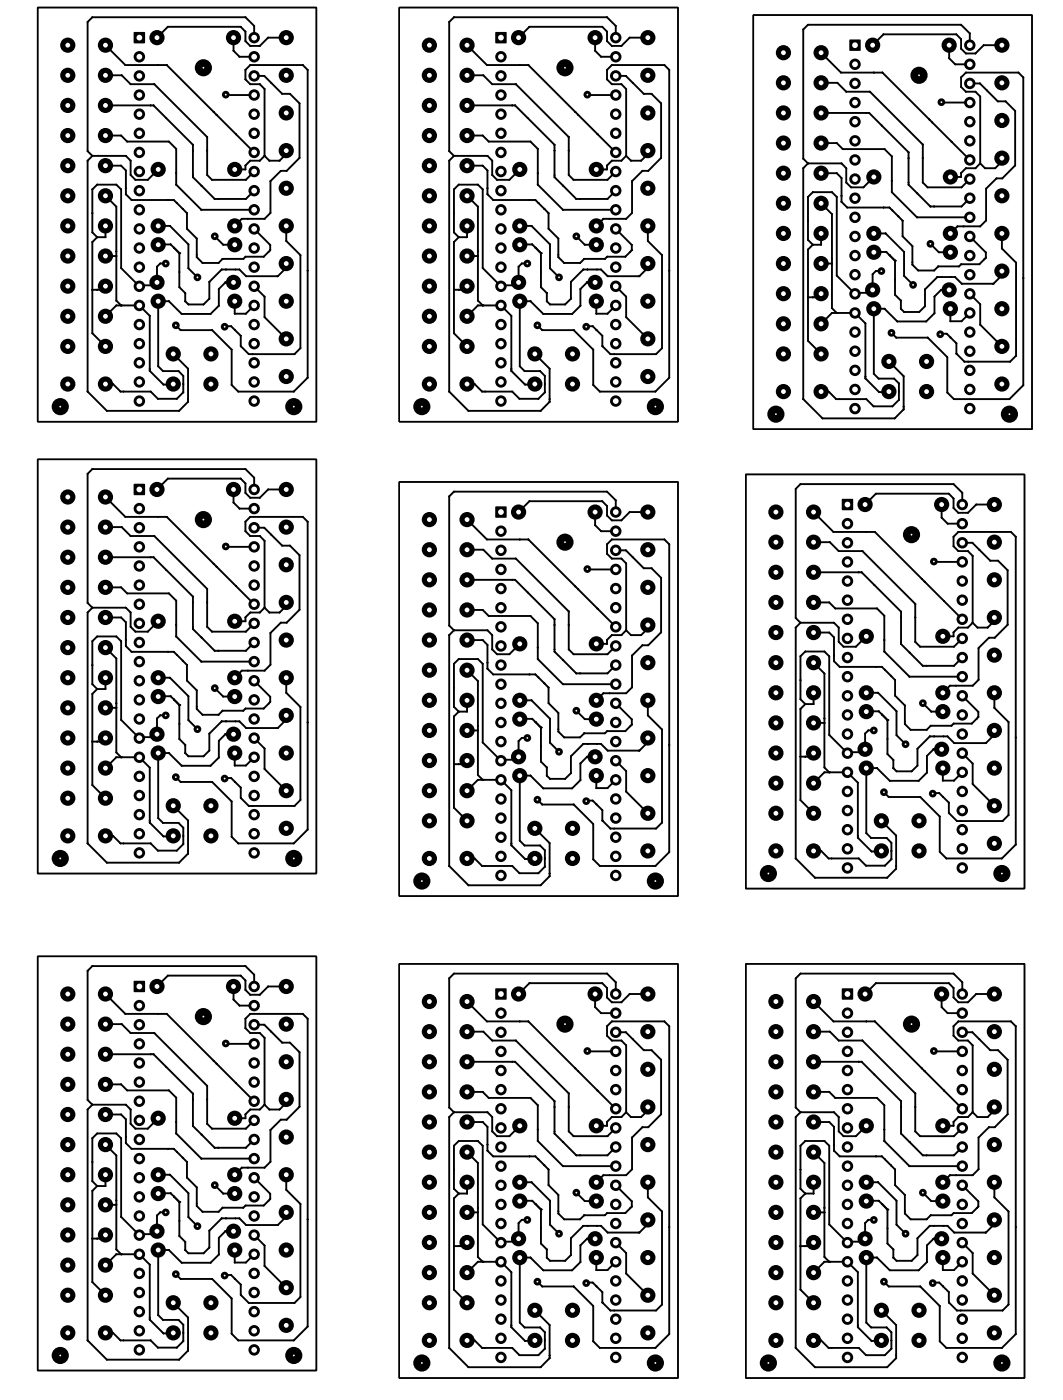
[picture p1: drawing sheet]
<svg xmlns="http://www.w3.org/2000/svg" width="141mm" height="186mm" viewBox="0 0 141 186" stroke-linecap="round" stroke-linejoin="round" font-family="sans-serif">
<g fill="#000">
<path d="M17.8 4.3h1.4v1.4h-1.4z" fill-rule="evenodd"/>
<path d="M65.8 4.3h1.4v1.4h-1.4z" fill-rule="evenodd"/>
<path d="M112.8 5.3h1.4v1.4h-1.4z" fill-rule="evenodd"/>
<path d="M17.8 64.3h1.4v1.4h-1.4z" fill-rule="evenodd"/>
<path d="M65.8 67.3h1.4v1.4h-1.4z" fill-rule="evenodd"/>
<path d="M111.8 66.3h1.4v1.4h-1.4z" fill-rule="evenodd"/>
<path d="M17.8 130.3h1.4v1.4h-1.4z" fill-rule="evenodd"/>
<path d="M65.8 131.3h1.4v1.4h-1.4z" fill-rule="evenodd"/>
<path d="M111.8 131.3h1.4v1.4h-1.4z" fill-rule="evenodd"/>
<circle cx="9" cy="18" r="1.01"/>
<circle cx="9" cy="10" r="1.01"/>
<circle cx="9" cy="14" r="1.01"/>
<circle cx="9" cy="6" r="1.01"/>
<circle cx="11.6" cy="2.9" r=".12"/>
<circle cx="12.3" cy="2.3" r=".12"/>
<circle cx="14" cy="14" r="1.01"/>
<circle cx="14" cy="18" r="1.01"/>
<circle cx="14" cy="6" r="1.01"/>
<circle cx="14" cy="10" r="1.01"/>
<circle cx="16.1" cy="18" r=".12"/>
<circle cx="16.2" cy="10" r=".12"/>
<circle cx="16.6" cy="8.6" r=".12"/>
<circle cx="16.9" cy="18.8" r=".12"/>
<circle cx="17.3" cy="11.2" r=".12"/>
<circle cx="18.5" cy="10.1" r=".76"/>
<circle cx="18.5" cy="17.7" r=".76"/>
<circle cx="18.5" cy="7.5" r=".76"/>
<circle cx="18.5" cy="15.2" r=".76"/>
<circle cx="18.5" cy="12.6" r=".76"/>
<circle cx="20" cy="14" r=".12"/>
<circle cx="20.4" cy="14" r=".12"/>
<circle cx="20.5" cy="11.2" r=".12"/>
<circle cx="20.8" cy="5" r="1.01"/>
<circle cx="21" cy="8.6" r=".12"/>
<circle cx="22.1" cy="15.7" r=".12"/>
<circle cx="22.1" cy="8.6" r=".12"/>
<circle cx="22.3" cy="3.6" r=".12"/>
<circle cx="22.4" cy="18.8" r=".12"/>
<circle cx="23.4" cy="19.8" r=".12"/>
<circle cx="25.6" cy="20" r=".12"/>
<circle cx="25.6" cy="19.2" r=".12"/>
<circle cx="27.5" cy="20" r=".12"/>
<circle cx="27.5" cy="18.2" r=".12"/>
<circle cx="28.4" cy="14.9" r=".12"/>
<circle cx="28.7" cy="15.2" r=".12"/>
<circle cx="30" cy="12.6" r=".51"/>
<circle cx="30" cy="12.6" r=".12"/>
<circle cx="31" cy="5" r="1.01"/>
<circle cx="31" cy="6.7" r=".12"/>
<circle cx="31.3" cy="17.8" r=".12"/>
<circle cx="31.8" cy="7.5" r=".12"/>
<circle cx="31.9" cy="3.6" r=".12"/>
<circle cx="32.6" cy="9.3" r=".12"/>
<circle cx="32.6" cy="5.5" r=".12"/>
<circle cx="32.6" cy="10.5" r=".12"/>
<circle cx="32.6" cy="4.2" r=".12"/>
<circle cx="32.6" cy="2.3" r=".12"/>
<circle cx="33.2" cy="11.2" r=".12"/>
<circle cx="33.2" cy="8.6" r=".12"/>
<circle cx="33.2" cy="6.1" r=".12"/>
<circle cx="33.7" cy="7.5" r=".76"/>
<circle cx="33.7" cy="15.2" r=".76"/>
<circle cx="33.7" cy="5" r=".76"/>
<circle cx="33.7" cy="17.7" r=".76"/>
<circle cx="33.7" cy="10.1" r=".76"/>
<circle cx="33.7" cy="12.6" r=".76"/>
<circle cx="33.7" cy="3.4" r=".12"/>
<circle cx="34.5" cy="11.2" r=".12"/>
<circle cx="34.5" cy="6.1" r=".12"/>
<circle cx="35.1" cy="10.1" r=".12"/>
<circle cx="35.1" cy="11.8" r=".12"/>
<circle cx="35.6" cy="5" r=".12"/>
<circle cx="36" cy="11" r=".12"/>
<circle cx="37.5" cy="12.5" r=".12"/>
<circle cx="38" cy="10" r="1.01"/>
<circle cx="38" cy="5" r="1.01"/>
<circle cx="38" cy="15" r="1.01"/>
<circle cx="38.5" cy="12.5" r=".12"/>
<circle cx="39.8" cy="13.7" r=".12"/>
<circle cx="40.2" cy="8.6" r=".12"/>
<circle cx="40.8" cy="9.3" r=".12"/>
<circle cx="57" cy="10" r="1.01"/>
<circle cx="57" cy="6" r="1.01"/>
<circle cx="57" cy="18" r="1.01"/>
<circle cx="57" cy="14" r="1.01"/>
<circle cx="59.6" cy="2.9" r=".12"/>
<circle cx="60.3" cy="2.3" r=".12"/>
<circle cx="62" cy="6" r="1.01"/>
<circle cx="62" cy="10" r="1.01"/>
<circle cx="62" cy="14" r="1.01"/>
<circle cx="62" cy="18" r="1.01"/>
<circle cx="64.1" cy="18" r=".12"/>
<circle cx="64.2" cy="10" r=".12"/>
<circle cx="64.6" cy="8.6" r=".12"/>
<circle cx="64.9" cy="18.8" r=".12"/>
<circle cx="65.3" cy="11.2" r=".12"/>
<circle cx="66.5" cy="12.6" r=".76"/>
<circle cx="66.5" cy="17.7" r=".76"/>
<circle cx="66.5" cy="7.5" r=".76"/>
<circle cx="66.5" cy="10.1" r=".76"/>
<circle cx="66.5" cy="15.2" r=".76"/>
<circle cx="68" cy="14" r=".12"/>
<circle cx="68.4" cy="14" r=".12"/>
<circle cx="68.5" cy="11.2" r=".12"/>
<circle cx="68.8" cy="5" r="1.01"/>
<circle cx="69" cy="8.6" r=".12"/>
<circle cx="70.1" cy="15.7" r=".12"/>
<circle cx="70.1" cy="8.6" r=".12"/>
<circle cx="70.3" cy="3.6" r=".12"/>
<circle cx="70.4" cy="18.8" r=".12"/>
<circle cx="71.4" cy="19.8" r=".12"/>
<circle cx="73.6" cy="20" r=".12"/>
<circle cx="73.6" cy="19.2" r=".12"/>
<circle cx="75.5" cy="20" r=".12"/>
<circle cx="75.5" cy="18.2" r=".12"/>
<circle cx="76.4" cy="14.9" r=".12"/>
<circle cx="76.7" cy="15.2" r=".12"/>
<circle cx="78" cy="12.6" r=".51"/>
<circle cx="78" cy="12.6" r=".12"/>
<circle cx="79" cy="5" r="1.01"/>
<circle cx="79" cy="6.7" r=".12"/>
<circle cx="79.3" cy="17.8" r=".12"/>
<circle cx="79.8" cy="7.5" r=".12"/>
<circle cx="79.9" cy="3.6" r=".12"/>
<circle cx="80.6" cy="5.5" r=".12"/>
<circle cx="80.6" cy="9.3" r=".12"/>
<circle cx="80.6" cy="10.5" r=".12"/>
<circle cx="80.6" cy="2.3" r=".12"/>
<circle cx="80.6" cy="4.2" r=".12"/>
<circle cx="81.2" cy="11.2" r=".12"/>
<circle cx="81.2" cy="8.6" r=".12"/>
<circle cx="81.2" cy="6.1" r=".12"/>
<circle cx="81.7" cy="5" r=".76"/>
<circle cx="81.7" cy="10.1" r=".76"/>
<circle cx="81.7" cy="12.6" r=".76"/>
<circle cx="81.7" cy="7.5" r=".76"/>
<circle cx="81.7" cy="15.2" r=".76"/>
<circle cx="81.7" cy="17.7" r=".76"/>
<circle cx="81.7" cy="3.4" r=".12"/>
<circle cx="82.5" cy="11.2" r=".12"/>
<circle cx="82.5" cy="6.1" r=".12"/>
<circle cx="83.1" cy="10.1" r=".12"/>
<circle cx="83.1" cy="11.8" r=".12"/>
<circle cx="83.6" cy="5" r=".12"/>
<circle cx="84" cy="11" r=".12"/>
<circle cx="85.5" cy="12.5" r=".12"/>
<circle cx="86" cy="5" r="1.01"/>
<circle cx="86" cy="15" r="1.01"/>
<circle cx="86" cy="10" r="1.01"/>
<circle cx="86.5" cy="12.5" r=".12"/>
<circle cx="87.8" cy="13.7" r=".12"/>
<circle cx="88.2" cy="8.6" r=".12"/>
<circle cx="88.8" cy="9.3" r=".12"/>
<circle cx="104" cy="15" r="1.01"/>
<circle cx="104" cy="11" r="1.01"/>
<circle cx="104" cy="7" r="1.01"/>
<circle cx="104" cy="19" r="1.01"/>
<circle cx="106.6" cy="3.9" r=".12"/>
<circle cx="107.3" cy="3.3" r=".12"/>
<circle cx="109" cy="7" r="1.01"/>
<circle cx="109" cy="19" r="1.01"/>
<circle cx="109" cy="11" r="1.01"/>
<circle cx="109" cy="15" r="1.01"/>
<circle cx="111.1" cy="19" r=".12"/>
<circle cx="111.2" cy="11" r=".12"/>
<circle cx="111.6" cy="9.6" r=".12"/>
<circle cx="111.9" cy="19.8" r=".12"/>
<circle cx="112.3" cy="12.2" r=".12"/>
<circle cx="113.5" cy="18.7" r=".76"/>
<circle cx="113.5" cy="13.6" r=".76"/>
<circle cx="113.5" cy="8.5" r=".76"/>
<circle cx="113.5" cy="11.1" r=".76"/>
<circle cx="113.5" cy="16.2" r=".76"/>
<circle cx="115" cy="15" r=".12"/>
<circle cx="115.4" cy="15" r=".12"/>
<circle cx="115.5" cy="12.2" r=".12"/>
<circle cx="115.8" cy="6" r="1.01"/>
<circle cx="116" cy="9.6" r=".12"/>
<circle cx="117.1" cy="16.7" r=".12"/>
<circle cx="117.1" cy="9.6" r=".12"/>
<circle cx="117.3" cy="4.6" r=".12"/>
<circle cx="117.4" cy="19.8" r=".12"/>
<circle cx="122.5" cy="19.2" r=".12"/>
<circle cx="123.4" cy="15.9" r=".12"/>
<circle cx="123.7" cy="16.2" r=".12"/>
<circle cx="125" cy="13.6" r=".51"/>
<circle cx="125" cy="13.6" r=".12"/>
<circle cx="126" cy="6" r="1.01"/>
<circle cx="126" cy="7.7" r=".12"/>
<circle cx="126.3" cy="18.8" r=".12"/>
<circle cx="126.8" cy="8.5" r=".12"/>
<circle cx="126.9" cy="4.6" r=".12"/>
<circle cx="127.6" cy="10.3" r=".12"/>
<circle cx="127.6" cy="11.5" r=".12"/>
<circle cx="127.6" cy="6.5" r=".12"/>
<circle cx="127.6" cy="5.2" r=".12"/>
<circle cx="127.6" cy="3.3" r=".12"/>
<circle cx="128.2" cy="7.1" r=".12"/>
<circle cx="128.2" cy="9.6" r=".12"/>
<circle cx="128.2" cy="12.2" r=".12"/>
<circle cx="128.7" cy="16.2" r=".76"/>
<circle cx="128.7" cy="18.7" r=".76"/>
<circle cx="128.7" cy="11.1" r=".76"/>
<circle cx="128.7" cy="6" r=".76"/>
<circle cx="128.7" cy="13.6" r=".76"/>
<circle cx="128.7" cy="8.5" r=".76"/>
<circle cx="128.7" cy="4.4" r=".12"/>
<circle cx="129.5" cy="7.1" r=".12"/>
<circle cx="129.5" cy="12.2" r=".12"/>
<circle cx="130.1" cy="11.1" r=".12"/>
<circle cx="130.1" cy="12.8" r=".12"/>
<circle cx="130.6" cy="6" r=".12"/>
<circle cx="131" cy="12" r=".12"/>
<circle cx="132.5" cy="13.5" r=".12"/>
<circle cx="133" cy="11" r="1.01"/>
<circle cx="133" cy="16" r="1.01"/>
<circle cx="133" cy="6" r="1.01"/>
<circle cx="133.5" cy="13.5" r=".12"/>
<circle cx="134.8" cy="14.7" r=".12"/>
<circle cx="135.2" cy="9.6" r=".12"/>
<circle cx="135.8" cy="10.3" r=".12"/>
<circle cx="9" cy="26" r="1.01"/>
<circle cx="9" cy="30" r="1.01"/>
<circle cx="9" cy="22" r="1.01"/>
<circle cx="9" cy="34" r="1.01"/>
<circle cx="9" cy="38" r="1.01"/>
<circle cx="11.6" cy="20.1" r=".12"/>
<circle cx="11.6" cy="21.3" r=".12"/>
<circle cx="12.3" cy="30.9" r=".12"/>
<circle cx="12.3" cy="38.5" r=".12"/>
<circle cx="12.3" cy="28.3" r=".12"/>
<circle cx="12.3" cy="20.7" r=".12"/>
<circle cx="12.3" cy="25.1" r=".12"/>
<circle cx="12.3" cy="32.1" r=".12"/>
<circle cx="12.9" cy="38.5" r=".12"/>
<circle cx="12.9" cy="24.5" r=".12"/>
<circle cx="12.9" cy="31.5" r=".12"/>
<circle cx="13.5" cy="38.5" r=".12"/>
<circle cx="14" cy="34" r="1.01"/>
<circle cx="14" cy="38" r="1.01"/>
<circle cx="14" cy="26" r="1.01"/>
<circle cx="14" cy="22" r="1.01"/>
<circle cx="14" cy="30" r="1.01"/>
<circle cx="14" cy="31.5" r=".12"/>
<circle cx="15.4" cy="39.9" r=".12"/>
<circle cx="15.4" cy="24.5" r=".12"/>
<circle cx="15.4" cy="33.4" r=".12"/>
<circle cx="15.4" cy="34" r=".12"/>
<circle cx="15.4" cy="27.4" r=".12"/>
<circle cx="16.1" cy="25.1" r=".12"/>
<circle cx="16.1" cy="35.6" r=".12"/>
<circle cx="16.1" cy="22" r=".12"/>
<circle cx="16.7" cy="22.6" r=".12"/>
<circle cx="16.7" cy="20.7" r=".12"/>
<circle cx="16.7" cy="25.8" r=".12"/>
<circle cx="16.7" cy="25" r=".12"/>
<circle cx="17.3" cy="21.3" r=".12"/>
<circle cx="17.3" cy="23.2" r=".12"/>
<circle cx="17.5" cy="26.6" r=".12"/>
<circle cx="18" cy="23.9" r=".12"/>
<circle cx="18.5" cy="38" r=".76"/>
<circle cx="18.5" cy="22.8" r=".76"/>
<circle cx="18.5" cy="27.9" r=".76"/>
<circle cx="18.5" cy="35.5" r=".76"/>
<circle cx="18.5" cy="20.2" r=".76"/>
<circle cx="18.5" cy="25.3" r=".76"/>
<circle cx="18.5" cy="30.4" r=".76"/>
<circle cx="18.5" cy="32.9" r=".76"/>
<circle cx="18.6" cy="37.9" r=".12"/>
<circle cx="19.6" cy="23.9" r=".12"/>
<circle cx="20.4" cy="37.9" r=".12"/>
<circle cx="20.8" cy="37.5" r="1.01"/>
<circle cx="20.8" cy="35.4" r=".12"/>
<circle cx="21" cy="30" r="1.01"/>
<circle cx="21" cy="32.5" r="1.01"/>
<circle cx="21" cy="22.5" r="1.01"/>
<circle cx="21" cy="32.5" r=".12"/>
<circle cx="21.3" cy="35" r=".12"/>
<circle cx="21.6" cy="32.5" r=".12"/>
<circle cx="22" cy="35" r=".12"/>
<circle cx="22" cy="35" r=".51"/>
<circle cx="22.3" cy="26.6" r=".12"/>
<circle cx="22.4" cy="40" r=".12"/>
<circle cx="22.6" cy="30" r=".12"/>
<circle cx="22.6" cy="32.5" r=".12"/>
<circle cx="23.1" cy="26.6" r=".12"/>
<circle cx="23.1" cy="32.9" r=".12"/>
<circle cx="23.4" cy="23" r=".12"/>
<circle cx="23.4" cy="24.5" r=".12"/>
<circle cx="23.5" cy="26.9" r=".12"/>
<circle cx="23.8" cy="33.6" r=".12"/>
<circle cx="23.8" cy="38.1" r=".12"/>
<circle cx="23.8" cy="36.1" r=".12"/>
<circle cx="24.3" cy="27.7" r=".12"/>
<circle cx="24.6" cy="38.9" r=".12"/>
<circle cx="24.8" cy="30.4" r=".12"/>
<circle cx="24.8" cy="28.3" r=".12"/>
<circle cx="25" cy="32.4" r=".12"/>
<circle cx="25" cy="35.6" r=".12"/>
<circle cx="25.6" cy="23.2" r=".12"/>
<circle cx="25.6" cy="23.5" r=".12"/>
<circle cx="26.1" cy="33.8" r=".12"/>
<circle cx="26.1" cy="34.1" r=".12"/>
<circle cx="26.1" cy="31.7" r=".12"/>
<circle cx="26.2" cy="36.8" r=".51"/>
<circle cx="26.7" cy="27.9" r=".12"/>
<circle cx="26.8" cy="24.7" r=".12"/>
<circle cx="26.9" cy="34.9" r=".12"/>
<circle cx="27.5" cy="23.2" r=".12"/>
<circle cx="27.8" cy="37.4" r=".12"/>
<circle cx="27.8" cy="39.7" r=".12"/>
<circle cx="28.1" cy="23.9" r=".12"/>
<circle cx="28.5" cy="26.4" r=".12"/>
<circle cx="28.5" cy="31.4" r=".51"/>
<circle cx="29" cy="26.4" r=".12"/>
<circle cx="29" cy="34.9" r=".12"/>
<circle cx="29" cy="38.4" r=".12"/>
<circle cx="29.4" cy="35.8" r=".12"/>
<circle cx="29.5" cy="34.4" r=".12"/>
<circle cx="29.6" cy="32.5" r=".12"/>
<circle cx="29.9" cy="37.5" r=".12"/>
<circle cx="30" cy="35.8" r=".12"/>
<circle cx="30.2" cy="37.5" r=".12"/>
<circle cx="31" cy="37.5" r="1.01"/>
<circle cx="31.2" cy="22.5" r="1.01"/>
<circle cx="31.2" cy="30" r="1.01"/>
<circle cx="31.2" cy="32.5" r="1.01"/>
<circle cx="31.2" cy="35.8" r=".12"/>
<circle cx="31.8" cy="35.8" r=".12"/>
<circle cx="32.1" cy="29.1" r=".12"/>
<circle cx="32.3" cy="34.4" r=".12"/>
<circle cx="32.6" cy="22.5" r=".12"/>
<circle cx="32.6" cy="22" r=".12"/>
<circle cx="32.6" cy="34.1" r=".12"/>
<circle cx="32.6" cy="26.4" r=".12"/>
<circle cx="32.6" cy="23.9" r=".12"/>
<circle cx="32.7" cy="36.7" r=".12"/>
<circle cx="32.9" cy="29.1" r=".12"/>
<circle cx="33.2" cy="21.3" r=".12"/>
<circle cx="33.7" cy="30.4" r=".76"/>
<circle cx="33.7" cy="35.5" r=".76"/>
<circle cx="33.7" cy="27.9" r=".76"/>
<circle cx="33.7" cy="25.3" r=".76"/>
<circle cx="33.7" cy="38" r=".76"/>
<circle cx="33.7" cy="32.9" r=".76"/>
<circle cx="33.7" cy="22.8" r=".76"/>
<circle cx="33.7" cy="20.2" r=".76"/>
<circle cx="34.5" cy="21.3" r=".12"/>
<circle cx="35" cy="34.1" r=".12"/>
<circle cx="35.1" cy="29.1" r=".12"/>
<circle cx="35.1" cy="39.4" r=".12"/>
<circle cx="35.1" cy="20.7" r=".12"/>
<circle cx="35.7" cy="33.4" r=".12"/>
<circle cx="35.8" cy="21.3" r=".12"/>
<circle cx="35.9" cy="33.2" r=".12"/>
<circle cx="35.9" cy="32.5" r=".12"/>
<circle cx="35.9" cy="28.3" r=".12"/>
<circle cx="35.9" cy="24.1" r=".12"/>
<circle cx="36.8" cy="36.7" r=".12"/>
<circle cx="36.9" cy="36.7" r=".12"/>
<circle cx="37.1" cy="21.3" r=".12"/>
<circle cx="37.3" cy="22.7" r=".12"/>
<circle cx="38" cy="25" r="1.01"/>
<circle cx="38" cy="20" r="1.01"/>
<circle cx="38" cy="30" r="1.01"/>
<circle cx="38" cy="35" r="1.01"/>
<circle cx="38" cy="20.4" r=".12"/>
<circle cx="38" cy="32" r=".12"/>
<circle cx="38" cy="35.6" r=".12"/>
<circle cx="38" cy="22.7" r=".12"/>
<circle cx="39.8" cy="21" r=".12"/>
<circle cx="39.9" cy="33.9" r=".12"/>
<circle cx="40.8" cy="35.9" r=".12"/>
<circle cx="57" cy="22" r="1.01"/>
<circle cx="57" cy="38" r="1.01"/>
<circle cx="57" cy="26" r="1.01"/>
<circle cx="57" cy="34" r="1.01"/>
<circle cx="57" cy="30" r="1.01"/>
<circle cx="59.6" cy="20.1" r=".12"/>
<circle cx="59.6" cy="21.3" r=".12"/>
<circle cx="60.3" cy="30.9" r=".12"/>
<circle cx="60.3" cy="38.5" r=".12"/>
<circle cx="60.3" cy="28.3" r=".12"/>
<circle cx="60.3" cy="32.1" r=".12"/>
<circle cx="60.3" cy="20.7" r=".12"/>
<circle cx="60.3" cy="25.1" r=".12"/>
<circle cx="60.9" cy="38.5" r=".12"/>
<circle cx="60.9" cy="24.5" r=".12"/>
<circle cx="60.9" cy="31.5" r=".12"/>
<circle cx="61.5" cy="38.5" r=".12"/>
<circle cx="62" cy="26" r="1.01"/>
<circle cx="62" cy="30" r="1.01"/>
<circle cx="62" cy="38" r="1.01"/>
<circle cx="62" cy="22" r="1.01"/>
<circle cx="62" cy="34" r="1.01"/>
<circle cx="62" cy="31.5" r=".12"/>
<circle cx="63.4" cy="24.5" r=".12"/>
<circle cx="63.4" cy="27.4" r=".12"/>
<circle cx="63.4" cy="33.4" r=".12"/>
<circle cx="63.4" cy="34" r=".12"/>
<circle cx="63.4" cy="39.9" r=".12"/>
<circle cx="64.1" cy="35.6" r=".12"/>
<circle cx="64.1" cy="25.1" r=".12"/>
<circle cx="64.1" cy="22" r=".12"/>
<circle cx="64.7" cy="25.8" r=".12"/>
<circle cx="64.7" cy="20.7" r=".12"/>
<circle cx="64.7" cy="25" r=".12"/>
<circle cx="64.7" cy="22.6" r=".12"/>
<circle cx="65.3" cy="21.3" r=".12"/>
<circle cx="65.3" cy="23.2" r=".12"/>
<circle cx="65.5" cy="26.6" r=".12"/>
<circle cx="66" cy="23.9" r=".12"/>
<circle cx="66.5" cy="27.9" r=".76"/>
<circle cx="66.5" cy="20.2" r=".76"/>
<circle cx="66.5" cy="32.9" r=".76"/>
<circle cx="66.5" cy="35.5" r=".76"/>
<circle cx="66.5" cy="25.3" r=".76"/>
<circle cx="66.5" cy="30.4" r=".76"/>
<circle cx="66.5" cy="38" r=".76"/>
<circle cx="66.5" cy="22.8" r=".76"/>
<circle cx="66.6" cy="37.9" r=".12"/>
<circle cx="67.6" cy="23.9" r=".12"/>
<circle cx="68.4" cy="37.9" r=".12"/>
<circle cx="68.8" cy="37.5" r="1.01"/>
<circle cx="68.8" cy="35.4" r=".12"/>
<circle cx="69" cy="30" r="1.01"/>
<circle cx="69" cy="22.5" r="1.01"/>
<circle cx="69" cy="32.5" r="1.01"/>
<circle cx="69" cy="32.5" r=".12"/>
<circle cx="69.3" cy="35" r=".12"/>
<circle cx="69.6" cy="32.5" r=".12"/>
<circle cx="70" cy="35" r=".12"/>
<circle cx="70" cy="35" r=".51"/>
<circle cx="70.3" cy="26.6" r=".12"/>
<circle cx="70.4" cy="40" r=".12"/>
<circle cx="70.6" cy="30" r=".12"/>
<circle cx="70.6" cy="32.5" r=".12"/>
<circle cx="71.1" cy="26.6" r=".12"/>
<circle cx="71.1" cy="32.9" r=".12"/>
<circle cx="71.4" cy="23" r=".12"/>
<circle cx="71.4" cy="24.5" r=".12"/>
<circle cx="71.5" cy="26.9" r=".12"/>
<circle cx="71.8" cy="33.6" r=".12"/>
<circle cx="71.8" cy="38.1" r=".12"/>
<circle cx="71.8" cy="36.1" r=".12"/>
<circle cx="72.3" cy="27.7" r=".12"/>
<circle cx="72.6" cy="38.9" r=".12"/>
<circle cx="72.8" cy="28.3" r=".12"/>
<circle cx="72.8" cy="30.4" r=".12"/>
<circle cx="73" cy="32.4" r=".12"/>
<circle cx="73" cy="35.6" r=".12"/>
<circle cx="73.6" cy="23.2" r=".12"/>
<circle cx="73.6" cy="23.5" r=".12"/>
<circle cx="74.1" cy="31.7" r=".12"/>
<circle cx="74.1" cy="33.8" r=".12"/>
<circle cx="74.1" cy="34.1" r=".12"/>
<circle cx="74.2" cy="36.8" r=".51"/>
<circle cx="74.7" cy="27.9" r=".12"/>
<circle cx="74.8" cy="24.7" r=".12"/>
<circle cx="74.9" cy="34.9" r=".12"/>
<circle cx="75.5" cy="23.2" r=".12"/>
<circle cx="75.8" cy="37.4" r=".12"/>
<circle cx="75.8" cy="39.7" r=".12"/>
<circle cx="76.1" cy="23.9" r=".12"/>
<circle cx="76.5" cy="26.4" r=".12"/>
<circle cx="76.5" cy="31.4" r=".51"/>
<circle cx="77" cy="26.4" r=".12"/>
<circle cx="77" cy="34.9" r=".12"/>
<circle cx="77" cy="38.4" r=".12"/>
<circle cx="77.4" cy="35.8" r=".12"/>
<circle cx="77.5" cy="34.4" r=".12"/>
<circle cx="77.6" cy="32.5" r=".12"/>
<circle cx="77.9" cy="37.5" r=".12"/>
<circle cx="78" cy="35.8" r=".12"/>
<circle cx="78.2" cy="37.5" r=".12"/>
<circle cx="79" cy="37.5" r="1.01"/>
<circle cx="79.2" cy="22.5" r="1.01"/>
<circle cx="79.2" cy="32.5" r="1.01"/>
<circle cx="79.2" cy="30" r="1.01"/>
<circle cx="79.2" cy="35.8" r=".12"/>
<circle cx="79.8" cy="35.8" r=".12"/>
<circle cx="80.1" cy="29.1" r=".12"/>
<circle cx="80.3" cy="34.4" r=".12"/>
<circle cx="80.6" cy="22" r=".12"/>
<circle cx="80.6" cy="22.5" r=".12"/>
<circle cx="80.6" cy="34.1" r=".12"/>
<circle cx="80.6" cy="26.4" r=".12"/>
<circle cx="80.6" cy="23.9" r=".12"/>
<circle cx="80.7" cy="36.7" r=".12"/>
<circle cx="80.9" cy="29.1" r=".12"/>
<circle cx="81.2" cy="21.3" r=".12"/>
<circle cx="81.7" cy="35.5" r=".76"/>
<circle cx="81.7" cy="32.9" r=".76"/>
<circle cx="81.7" cy="30.4" r=".76"/>
<circle cx="81.7" cy="25.3" r=".76"/>
<circle cx="81.7" cy="27.9" r=".76"/>
<circle cx="81.7" cy="22.8" r=".76"/>
<circle cx="81.7" cy="20.2" r=".76"/>
<circle cx="81.7" cy="38" r=".76"/>
<circle cx="82.5" cy="21.3" r=".12"/>
<circle cx="83" cy="34.1" r=".12"/>
<circle cx="83.1" cy="20.7" r=".12"/>
<circle cx="83.1" cy="39.4" r=".12"/>
<circle cx="83.1" cy="29.1" r=".12"/>
<circle cx="83.7" cy="33.4" r=".12"/>
<circle cx="83.8" cy="21.3" r=".12"/>
<circle cx="83.9" cy="33.2" r=".12"/>
<circle cx="83.9" cy="32.5" r=".12"/>
<circle cx="83.9" cy="24.1" r=".12"/>
<circle cx="83.9" cy="28.3" r=".12"/>
<circle cx="84.8" cy="36.7" r=".12"/>
<circle cx="84.9" cy="36.7" r=".12"/>
<circle cx="85.1" cy="21.3" r=".12"/>
<circle cx="85.3" cy="22.7" r=".12"/>
<circle cx="86" cy="25" r="1.01"/>
<circle cx="86" cy="20" r="1.01"/>
<circle cx="86" cy="35" r="1.01"/>
<circle cx="86" cy="30" r="1.01"/>
<circle cx="86" cy="32" r=".12"/>
<circle cx="86" cy="35.6" r=".12"/>
<circle cx="86" cy="20.5" r=".12"/>
<circle cx="86.1" cy="22.7" r=".12"/>
<circle cx="87.8" cy="21" r=".12"/>
<circle cx="87.9" cy="33.9" r=".12"/>
<circle cx="88.8" cy="35.9" r=".12"/>
<circle cx="104" cy="39" r="1.01"/>
<circle cx="104" cy="27" r="1.01"/>
<circle cx="104" cy="23" r="1.01"/>
<circle cx="104" cy="31" r="1.01"/>
<circle cx="104" cy="35" r="1.01"/>
<circle cx="106.6" cy="21.1" r=".12"/>
<circle cx="106.6" cy="22.3" r=".12"/>
<circle cx="107.3" cy="21.7" r=".12"/>
<circle cx="107.3" cy="26.1" r=".12"/>
<circle cx="107.3" cy="29.3" r=".12"/>
<circle cx="107.3" cy="39.5" r=".12"/>
<circle cx="107.3" cy="31.9" r=".12"/>
<circle cx="107.3" cy="33.1" r=".12"/>
<circle cx="107.9" cy="32.5" r=".12"/>
<circle cx="107.9" cy="25.5" r=".12"/>
<circle cx="107.9" cy="39.5" r=".12"/>
<circle cx="108.5" cy="39.5" r=".12"/>
<circle cx="109" cy="39" r="1.01"/>
<circle cx="109" cy="31" r="1.01"/>
<circle cx="109" cy="35" r="1.01"/>
<circle cx="109" cy="23" r="1.01"/>
<circle cx="109" cy="27" r="1.01"/>
<circle cx="109" cy="32.5" r=".12"/>
<circle cx="110.4" cy="25.5" r=".12"/>
<circle cx="110.4" cy="34.4" r=".12"/>
<circle cx="110.4" cy="28.4" r=".12"/>
<circle cx="110.4" cy="35" r=".12"/>
<circle cx="111.1" cy="26.1" r=".12"/>
<circle cx="111.1" cy="23" r=".12"/>
<circle cx="111.1" cy="36.6" r=".12"/>
<circle cx="111.7" cy="21.7" r=".12"/>
<circle cx="111.7" cy="26" r=".12"/>
<circle cx="111.7" cy="26.8" r=".12"/>
<circle cx="111.7" cy="23.6" r=".12"/>
<circle cx="112.3" cy="22.3" r=".12"/>
<circle cx="112.3" cy="24.2" r=".12"/>
<circle cx="112.5" cy="27.6" r=".12"/>
<circle cx="113" cy="24.9" r=".12"/>
<circle cx="113.5" cy="39" r=".76"/>
<circle cx="113.5" cy="26.3" r=".76"/>
<circle cx="113.5" cy="21.2" r=".76"/>
<circle cx="113.5" cy="23.8" r=".76"/>
<circle cx="113.5" cy="31.4" r=".76"/>
<circle cx="113.5" cy="33.9" r=".76"/>
<circle cx="113.5" cy="36.5" r=".76"/>
<circle cx="113.5" cy="28.9" r=".76"/>
<circle cx="113.6" cy="38.9" r=".12"/>
<circle cx="114.6" cy="24.9" r=".12"/>
<circle cx="115.4" cy="38.9" r=".12"/>
<circle cx="115.8" cy="38.5" r="1.01"/>
<circle cx="115.8" cy="36.4" r=".12"/>
<circle cx="116" cy="23.5" r="1.01"/>
<circle cx="116" cy="33.5" r="1.01"/>
<circle cx="116" cy="31" r="1.01"/>
<circle cx="116" cy="33.5" r=".12"/>
<circle cx="116.3" cy="36" r=".12"/>
<circle cx="116.6" cy="33.5" r=".12"/>
<circle cx="117" cy="36" r=".12"/>
<circle cx="117" cy="36" r=".51"/>
<circle cx="117.3" cy="27.6" r=".12"/>
<circle cx="117.6" cy="31" r=".12"/>
<circle cx="117.6" cy="33.5" r=".12"/>
<circle cx="118.1" cy="27.6" r=".12"/>
<circle cx="118.1" cy="33.9" r=".12"/>
<circle cx="118.4" cy="24" r=".12"/>
<circle cx="118.4" cy="25.5" r=".12"/>
<circle cx="118.4" cy="20.8" r=".12"/>
<circle cx="118.5" cy="27.9" r=".12"/>
<circle cx="118.8" cy="34.6" r=".12"/>
<circle cx="118.8" cy="39.1" r=".12"/>
<circle cx="118.8" cy="37.1" r=".12"/>
<circle cx="119.3" cy="28.7" r=".12"/>
<circle cx="119.6" cy="39.9" r=".12"/>
<circle cx="119.8" cy="29.3" r=".12"/>
<circle cx="119.8" cy="31.4" r=".12"/>
<circle cx="120" cy="36.6" r=".12"/>
<circle cx="120" cy="33.4" r=".12"/>
<circle cx="120.6" cy="24.5" r=".12"/>
<circle cx="120.6" cy="21" r=".12"/>
<circle cx="120.6" cy="24.2" r=".12"/>
<circle cx="120.6" cy="20.2" r=".12"/>
<circle cx="121.1" cy="35.1" r=".12"/>
<circle cx="121.1" cy="34.8" r=".12"/>
<circle cx="121.1" cy="32.7" r=".12"/>
<circle cx="121.2" cy="37.8" r=".51"/>
<circle cx="121.7" cy="28.9" r=".12"/>
<circle cx="121.8" cy="25.7" r=".12"/>
<circle cx="121.9" cy="35.9" r=".12"/>
<circle cx="122.5" cy="24.2" r=".12"/>
<circle cx="122.5" cy="21" r=".12"/>
<circle cx="122.8" cy="38.4" r=".12"/>
<circle cx="123.1" cy="24.9" r=".12"/>
<circle cx="123.5" cy="27.4" r=".12"/>
<circle cx="123.5" cy="32.4" r=".51"/>
<circle cx="124" cy="27.4" r=".12"/>
<circle cx="124" cy="35.9" r=".12"/>
<circle cx="124" cy="39.4" r=".12"/>
<circle cx="124.4" cy="36.8" r=".12"/>
<circle cx="124.5" cy="35.4" r=".12"/>
<circle cx="124.6" cy="33.5" r=".12"/>
<circle cx="124.9" cy="38.5" r=".12"/>
<circle cx="125" cy="36.8" r=".12"/>
<circle cx="125.2" cy="38.5" r=".12"/>
<circle cx="126" cy="38.5" r="1.01"/>
<circle cx="126.2" cy="33.5" r="1.01"/>
<circle cx="126.2" cy="31" r="1.01"/>
<circle cx="126.2" cy="23.5" r="1.01"/>
<circle cx="126.2" cy="36.8" r=".12"/>
<circle cx="126.8" cy="36.8" r=".12"/>
<circle cx="127.1" cy="30.1" r=".12"/>
<circle cx="127.3" cy="35.4" r=".12"/>
<circle cx="127.6" cy="23" r=".12"/>
<circle cx="127.6" cy="23.5" r=".12"/>
<circle cx="127.6" cy="35.1" r=".12"/>
<circle cx="127.6" cy="27.4" r=".12"/>
<circle cx="127.6" cy="24.9" r=".12"/>
<circle cx="127.7" cy="37.7" r=".12"/>
<circle cx="127.9" cy="30.1" r=".12"/>
<circle cx="128.2" cy="22.3" r=".12"/>
<circle cx="128.7" cy="28.9" r=".76"/>
<circle cx="128.7" cy="31.4" r=".76"/>
<circle cx="128.7" cy="26.3" r=".76"/>
<circle cx="128.7" cy="23.8" r=".76"/>
<circle cx="128.7" cy="39" r=".76"/>
<circle cx="128.7" cy="33.9" r=".76"/>
<circle cx="128.7" cy="21.2" r=".76"/>
<circle cx="128.7" cy="36.5" r=".76"/>
<circle cx="129.5" cy="22.3" r=".12"/>
<circle cx="130" cy="35.1" r=".12"/>
<circle cx="130.1" cy="21.7" r=".12"/>
<circle cx="130.1" cy="30.1" r=".12"/>
<circle cx="130.7" cy="34.4" r=".12"/>
<circle cx="130.8" cy="22.3" r=".12"/>
<circle cx="130.9" cy="34.2" r=".12"/>
<circle cx="130.9" cy="33.5" r=".12"/>
<circle cx="130.9" cy="29.3" r=".12"/>
<circle cx="130.9" cy="25.1" r=".12"/>
<circle cx="131.8" cy="37.7" r=".12"/>
<circle cx="131.9" cy="37.7" r=".12"/>
<circle cx="132.1" cy="22.3" r=".12"/>
<circle cx="132.3" cy="23.7" r=".12"/>
<circle cx="133" cy="36" r="1.01"/>
<circle cx="133" cy="26" r="1.01"/>
<circle cx="133" cy="31" r="1.01"/>
<circle cx="133" cy="21" r="1.01"/>
<circle cx="133" cy="33" r=".12"/>
<circle cx="133" cy="21.4" r=".12"/>
<circle cx="133" cy="36.6" r=".12"/>
<circle cx="133" cy="23.7" r=".12"/>
<circle cx="134.8" cy="22" r=".12"/>
<circle cx="134.9" cy="34.9" r=".12"/>
<circle cx="135.8" cy="36.9" r=".12"/>
<circle cx="9" cy="51" r="1.01"/>
<circle cx="9" cy="46" r="1.01"/>
<circle cx="9" cy="42" r="1.01"/>
<circle cx="11.6" cy="52" r=".12"/>
<circle cx="12.3" cy="44.3" r=".12"/>
<circle cx="14" cy="42" r="1.01"/>
<circle cx="14" cy="46" r="1.01"/>
<circle cx="14" cy="51" r="1.01"/>
<circle cx="14.2" cy="54.6" r=".12"/>
<circle cx="15" cy="51" r=".12"/>
<circle cx="15.4" cy="40.6" r=".12"/>
<circle cx="16" cy="52" r=".12"/>
<circle cx="16.1" cy="40.6" r=".12"/>
<circle cx="16.4" cy="52" r=".12"/>
<circle cx="18.5" cy="48.2" r=".76"/>
<circle cx="18.5" cy="53.3" r=".76"/>
<circle cx="18.5" cy="45.6" r=".76"/>
<circle cx="18.5" cy="50.7" r=".76"/>
<circle cx="18.5" cy="43.1" r=".76"/>
<circle cx="18.5" cy="40.6" r=".76"/>
<circle cx="19.9" cy="49" r=".12"/>
<circle cx="19.9" cy="49.2" r=".12"/>
<circle cx="19.9" cy="41.9" r=".12"/>
<circle cx="20" cy="52" r=".12"/>
<circle cx="21" cy="53" r=".12"/>
<circle cx="21" cy="40" r="1.01"/>
<circle cx="21" cy="48.6" r=".12"/>
<circle cx="21.6" cy="49.3" r=".12"/>
<circle cx="21.7" cy="51.1" r=".12"/>
<circle cx="22.9" cy="51.1" r=".12"/>
<circle cx="23" cy="51" r="1.01"/>
<circle cx="23" cy="47" r="1.01"/>
<circle cx="23.3" cy="43.2" r=".51"/>
<circle cx="23.3" cy="43.2" r=".38"/>
<circle cx="23.5" cy="53" r=".12"/>
<circle cx="23.7" cy="49.3" r=".12"/>
<circle cx="23.8" cy="54.6" r=".12"/>
<circle cx="24" cy="43.8" r=".12"/>
<circle cx="24.1" cy="41.7" r=".12"/>
<circle cx="24.3" cy="51" r=".12"/>
<circle cx="24.3" cy="52.1" r=".12"/>
<circle cx="24.3" cy="49.9" r=".12"/>
<circle cx="24.6" cy="40" r=".12"/>
<circle cx="25" cy="53" r=".12"/>
<circle cx="25" cy="53.4" r=".12"/>
<circle cx="25" cy="49" r=".12"/>
<circle cx="25" cy="40.4" r=".12"/>
<circle cx="27" cy="40.4" r=".12"/>
<circle cx="27.9" cy="41.7" r=".12"/>
<circle cx="28" cy="51" r="1.01"/>
<circle cx="28" cy="47" r="1.01"/>
<circle cx="28.2" cy="43.8" r=".12"/>
<circle cx="29" cy="40.6" r=".12"/>
<circle cx="29.8" cy="43.4" r=".51"/>
<circle cx="29.9" cy="43.3" r=".12"/>
<circle cx="30.7" cy="43.3" r=".12"/>
<circle cx="30.7" cy="51.1" r=".12"/>
<circle cx="30.7" cy="46.4" r=".12"/>
<circle cx="31.2" cy="40" r="1.01"/>
<circle cx="31.2" cy="41.7" r=".12"/>
<circle cx="31.2" cy="43.8" r=".12"/>
<circle cx="31.6" cy="52" r=".12"/>
<circle cx="32" cy="46" r=".12"/>
<circle cx="32" cy="44.6" r=".12"/>
<circle cx="32.6" cy="41.7" r=".12"/>
<circle cx="33" cy="47" r=".12"/>
<circle cx="33.5" cy="47" r=".12"/>
<circle cx="33.7" cy="53.3" r=".76"/>
<circle cx="33.7" cy="50.7" r=".76"/>
<circle cx="33.7" cy="48.2" r=".76"/>
<circle cx="33.7" cy="43.1" r=".76"/>
<circle cx="33.7" cy="40.6" r=".76"/>
<circle cx="33.7" cy="45.6" r=".76"/>
<circle cx="35.1" cy="42.1" r=".12"/>
<circle cx="38" cy="45" r="1.01"/>
<circle cx="38" cy="50" r="1.01"/>
<circle cx="38" cy="40" r="1.01"/>
<circle cx="39" cy="52" r=".12"/>
<circle cx="39.1" cy="47" r=".12"/>
<circle cx="39.9" cy="46.2" r=".12"/>
<circle cx="40.8" cy="50.2" r=".12"/>
<circle cx="57" cy="46" r="1.01"/>
<circle cx="57" cy="42" r="1.01"/>
<circle cx="57" cy="51" r="1.01"/>
<circle cx="59.6" cy="52" r=".12"/>
<circle cx="60.3" cy="44.3" r=".12"/>
<circle cx="62" cy="42" r="1.01"/>
<circle cx="62" cy="51" r="1.01"/>
<circle cx="62" cy="46" r="1.01"/>
<circle cx="62.2" cy="54.6" r=".12"/>
<circle cx="63" cy="51" r=".12"/>
<circle cx="63.4" cy="40.6" r=".12"/>
<circle cx="64" cy="52" r=".12"/>
<circle cx="64.1" cy="40.6" r=".12"/>
<circle cx="64.4" cy="52" r=".12"/>
<circle cx="66.5" cy="40.6" r=".76"/>
<circle cx="66.5" cy="45.6" r=".76"/>
<circle cx="66.5" cy="50.7" r=".76"/>
<circle cx="66.5" cy="43.1" r=".76"/>
<circle cx="66.5" cy="48.2" r=".76"/>
<circle cx="66.5" cy="53.3" r=".76"/>
<circle cx="67.9" cy="41.9" r=".12"/>
<circle cx="67.9" cy="49" r=".12"/>
<circle cx="67.9" cy="49.2" r=".12"/>
<circle cx="68" cy="52" r=".12"/>
<circle cx="69" cy="53" r=".12"/>
<circle cx="69" cy="40" r="1.01"/>
<circle cx="69" cy="48.6" r=".12"/>
<circle cx="69.6" cy="49.3" r=".12"/>
<circle cx="69.7" cy="51.1" r=".12"/>
<circle cx="70.9" cy="51.1" r=".12"/>
<circle cx="71" cy="47" r="1.01"/>
<circle cx="71" cy="51" r="1.01"/>
<circle cx="71.3" cy="43.2" r=".51"/>
<circle cx="71.5" cy="53" r=".12"/>
<circle cx="71.7" cy="49.3" r=".12"/>
<circle cx="71.8" cy="54.6" r=".12"/>
<circle cx="72" cy="43.8" r=".12"/>
<circle cx="72.1" cy="41.7" r=".12"/>
<circle cx="72.3" cy="49.9" r=".12"/>
<circle cx="72.3" cy="52.1" r=".12"/>
<circle cx="72.3" cy="51" r=".12"/>
<circle cx="72.6" cy="40" r=".12"/>
<circle cx="73" cy="53" r=".12"/>
<circle cx="73" cy="53.4" r=".12"/>
<circle cx="73" cy="49" r=".12"/>
<circle cx="73" cy="40.4" r=".12"/>
<circle cx="75" cy="40.4" r=".12"/>
<circle cx="75.9" cy="41.7" r=".12"/>
<circle cx="76" cy="51" r="1.01"/>
<circle cx="76" cy="47" r="1.01"/>
<circle cx="76.2" cy="43.8" r=".12"/>
<circle cx="77" cy="40.6" r=".12"/>
<circle cx="77.8" cy="43.4" r=".51"/>
<circle cx="77.9" cy="43.3" r=".12"/>
<circle cx="78.7" cy="43.3" r=".12"/>
<circle cx="78.7" cy="46.4" r=".12"/>
<circle cx="78.7" cy="51.1" r=".12"/>
<circle cx="79.2" cy="40" r="1.01"/>
<circle cx="79.2" cy="41.7" r=".12"/>
<circle cx="79.2" cy="43.8" r=".12"/>
<circle cx="79.6" cy="52" r=".12"/>
<circle cx="80" cy="44.6" r=".12"/>
<circle cx="80" cy="46" r=".12"/>
<circle cx="80.6" cy="41.7" r=".12"/>
<circle cx="81" cy="47" r=".12"/>
<circle cx="81.5" cy="47" r=".12"/>
<circle cx="81.7" cy="53.3" r=".76"/>
<circle cx="81.7" cy="50.7" r=".76"/>
<circle cx="81.7" cy="48.2" r=".76"/>
<circle cx="81.7" cy="43.1" r=".76"/>
<circle cx="81.7" cy="40.6" r=".76"/>
<circle cx="81.7" cy="45.6" r=".76"/>
<circle cx="83.1" cy="42.1" r=".12"/>
<circle cx="86" cy="45" r="1.01"/>
<circle cx="86" cy="40" r="1.01"/>
<circle cx="86" cy="50" r="1.01"/>
<circle cx="87" cy="52" r=".12"/>
<circle cx="87.1" cy="47" r=".12"/>
<circle cx="87.9" cy="46.2" r=".12"/>
<circle cx="88.8" cy="50.2" r=".12"/>
<circle cx="104" cy="47" r="1.01"/>
<circle cx="104" cy="52" r="1.01"/>
<circle cx="104" cy="43" r="1.01"/>
<circle cx="106.6" cy="53" r=".12"/>
<circle cx="107.3" cy="45.3" r=".12"/>
<circle cx="109" cy="43" r="1.01"/>
<circle cx="109" cy="47" r="1.01"/>
<circle cx="109" cy="52" r="1.01"/>
<circle cx="109.2" cy="55.6" r=".12"/>
<circle cx="110" cy="52" r=".12"/>
<circle cx="110.4" cy="40.9" r=".12"/>
<circle cx="110.4" cy="41.6" r=".12"/>
<circle cx="111" cy="53" r=".12"/>
<circle cx="111.1" cy="41.6" r=".12"/>
<circle cx="111.4" cy="53" r=".12"/>
<circle cx="113.5" cy="44.1" r=".76"/>
<circle cx="113.5" cy="54.3" r=".76"/>
<circle cx="113.5" cy="41.6" r=".76"/>
<circle cx="113.5" cy="46.6" r=".76"/>
<circle cx="113.5" cy="51.7" r=".76"/>
<circle cx="113.5" cy="49.2" r=".76"/>
<circle cx="114.9" cy="42.9" r=".12"/>
<circle cx="114.9" cy="50.2" r=".12"/>
<circle cx="114.9" cy="50" r=".12"/>
<circle cx="115" cy="53" r=".12"/>
<circle cx="116" cy="54" r=".12"/>
<circle cx="116" cy="41" r="1.01"/>
<circle cx="116" cy="49.6" r=".12"/>
<circle cx="116.6" cy="50.3" r=".12"/>
<circle cx="116.7" cy="52.1" r=".12"/>
<circle cx="117.4" cy="41" r=".12"/>
<circle cx="117.9" cy="52.1" r=".12"/>
<circle cx="118" cy="52" r="1.01"/>
<circle cx="118" cy="48" r="1.01"/>
<circle cx="118.3" cy="44.2" r=".51"/>
<circle cx="118.5" cy="54" r=".12"/>
<circle cx="118.7" cy="50.3" r=".12"/>
<circle cx="118.8" cy="55.6" r=".12"/>
<circle cx="119" cy="44.8" r=".12"/>
<circle cx="119.1" cy="42.7" r=".12"/>
<circle cx="119.3" cy="52" r=".12"/>
<circle cx="119.3" cy="53.1" r=".12"/>
<circle cx="119.3" cy="50.9" r=".12"/>
<circle cx="119.6" cy="41" r=".12"/>
<circle cx="120" cy="54" r=".12"/>
<circle cx="120" cy="54.4" r=".12"/>
<circle cx="120" cy="50" r=".12"/>
<circle cx="120" cy="41.4" r=".12"/>
<circle cx="122" cy="41.4" r=".12"/>
<circle cx="122.8" cy="40.7" r=".12"/>
<circle cx="122.9" cy="42.7" r=".12"/>
<circle cx="123" cy="48" r="1.01"/>
<circle cx="123" cy="52" r="1.01"/>
<circle cx="123.2" cy="44.8" r=".12"/>
<circle cx="124" cy="41.6" r=".12"/>
<circle cx="124.8" cy="44.4" r=".51"/>
<circle cx="124.9" cy="44.3" r=".12"/>
<circle cx="125.7" cy="44.3" r=".12"/>
<circle cx="125.7" cy="47.4" r=".12"/>
<circle cx="125.7" cy="52.1" r=".12"/>
<circle cx="126.2" cy="41" r="1.01"/>
<circle cx="126.2" cy="42.7" r=".12"/>
<circle cx="126.2" cy="44.8" r=".12"/>
<circle cx="126.6" cy="53" r=".12"/>
<circle cx="127" cy="45.6" r=".12"/>
<circle cx="127" cy="47" r=".12"/>
<circle cx="127.6" cy="42.7" r=".12"/>
<circle cx="128" cy="48" r=".12"/>
<circle cx="128.5" cy="48" r=".12"/>
<circle cx="128.7" cy="49.2" r=".76"/>
<circle cx="128.7" cy="44.1" r=".76"/>
<circle cx="128.7" cy="54.3" r=".76"/>
<circle cx="128.7" cy="51.7" r=".76"/>
<circle cx="128.7" cy="46.6" r=".76"/>
<circle cx="128.7" cy="41.6" r=".76"/>
<circle cx="130.1" cy="40.4" r=".12"/>
<circle cx="130.1" cy="43.1" r=".12"/>
<circle cx="133" cy="46" r="1.01"/>
<circle cx="133" cy="41" r="1.01"/>
<circle cx="133" cy="51" r="1.01"/>
<circle cx="134" cy="53" r=".12"/>
<circle cx="134.1" cy="48" r=".12"/>
<circle cx="134.9" cy="47.2" r=".12"/>
<circle cx="135.8" cy="51.2" r=".12"/>
<circle cx="9" cy="74" r="1.01"/>
<circle cx="9" cy="78" r="1.01"/>
<circle cx="9" cy="66" r="1.01"/>
<circle cx="9" cy="70" r="1.01"/>
<circle cx="11.6" cy="62.9" r=".12"/>
<circle cx="12.3" cy="62.3" r=".12"/>
<circle cx="14" cy="78" r="1.01"/>
<circle cx="14" cy="74" r="1.01"/>
<circle cx="14" cy="70" r="1.01"/>
<circle cx="14" cy="66" r="1.01"/>
<circle cx="16.1" cy="78" r=".12"/>
<circle cx="16.2" cy="70" r=".12"/>
<circle cx="16.6" cy="68.6" r=".12"/>
<circle cx="16.9" cy="78.8" r=".12"/>
<circle cx="17.3" cy="71.2" r=".12"/>
<circle cx="18.5" cy="77.7" r=".76"/>
<circle cx="18.5" cy="72.6" r=".76"/>
<circle cx="18.5" cy="67.5" r=".76"/>
<circle cx="18.5" cy="70.1" r=".76"/>
<circle cx="18.5" cy="75.2" r=".76"/>
<circle cx="20" cy="74" r=".12"/>
<circle cx="20.4" cy="74" r=".12"/>
<circle cx="20.5" cy="71.2" r=".12"/>
<circle cx="20.8" cy="65" r="1.01"/>
<circle cx="21" cy="68.6" r=".12"/>
<circle cx="22.1" cy="75.7" r=".12"/>
<circle cx="22.1" cy="68.6" r=".12"/>
<circle cx="22.3" cy="63.6" r=".12"/>
<circle cx="22.4" cy="78.8" r=".12"/>
<circle cx="23.4" cy="79.8" r=".12"/>
<circle cx="25.6" cy="79.2" r=".12"/>
<circle cx="25.6" cy="80" r=".12"/>
<circle cx="27.5" cy="80" r=".12"/>
<circle cx="27.5" cy="78.2" r=".12"/>
<circle cx="28.4" cy="74.9" r=".12"/>
<circle cx="28.7" cy="75.2" r=".12"/>
<circle cx="30" cy="72.6" r=".51"/>
<circle cx="30" cy="72.6" r=".12"/>
<circle cx="31" cy="65" r="1.01"/>
<circle cx="31" cy="66.7" r=".12"/>
<circle cx="31.3" cy="77.8" r=".12"/>
<circle cx="31.8" cy="67.5" r=".12"/>
<circle cx="31.9" cy="63.6" r=".12"/>
<circle cx="32.6" cy="70.5" r=".12"/>
<circle cx="32.6" cy="62.3" r=".12"/>
<circle cx="32.6" cy="65.5" r=".12"/>
<circle cx="32.6" cy="64.2" r=".12"/>
<circle cx="32.6" cy="69.3" r=".12"/>
<circle cx="33.2" cy="71.2" r=".12"/>
<circle cx="33.2" cy="66.1" r=".12"/>
<circle cx="33.2" cy="68.6" r=".12"/>
<circle cx="33.7" cy="75.2" r=".76"/>
<circle cx="33.7" cy="77.7" r=".76"/>
<circle cx="33.7" cy="70.1" r=".76"/>
<circle cx="33.7" cy="65" r=".76"/>
<circle cx="33.7" cy="67.5" r=".76"/>
<circle cx="33.7" cy="72.6" r=".76"/>
<circle cx="33.7" cy="63.4" r=".12"/>
<circle cx="34.5" cy="71.2" r=".12"/>
<circle cx="34.5" cy="66.1" r=".12"/>
<circle cx="35.1" cy="70.1" r=".12"/>
<circle cx="35.1" cy="71.8" r=".12"/>
<circle cx="35.6" cy="65" r=".12"/>
<circle cx="36" cy="71" r=".12"/>
<circle cx="37.5" cy="72.5" r=".12"/>
<circle cx="38" cy="75" r="1.01"/>
<circle cx="38" cy="65" r="1.01"/>
<circle cx="38" cy="70" r="1.01"/>
<circle cx="38.5" cy="72.5" r=".12"/>
<circle cx="39.8" cy="73.7" r=".12"/>
<circle cx="40.2" cy="68.6" r=".12"/>
<circle cx="40.8" cy="69.3" r=".12"/>
<circle cx="57" cy="69" r="1.01"/>
<circle cx="57" cy="77" r="1.01"/>
<circle cx="57" cy="73" r="1.01"/>
<circle cx="59.6" cy="65.9" r=".12"/>
<circle cx="60.3" cy="65.3" r=".12"/>
<circle cx="62" cy="77" r="1.01"/>
<circle cx="62" cy="73" r="1.01"/>
<circle cx="62" cy="69" r="1.01"/>
<circle cx="64.2" cy="73" r=".12"/>
<circle cx="64.6" cy="71.6" r=".12"/>
<circle cx="65.3" cy="74.2" r=".12"/>
<circle cx="66.5" cy="70.5" r=".76"/>
<circle cx="66.5" cy="73.1" r=".76"/>
<circle cx="66.5" cy="75.6" r=".76"/>
<circle cx="66.5" cy="78.2" r=".76"/>
<circle cx="68" cy="77" r=".12"/>
<circle cx="68.4" cy="77" r=".12"/>
<circle cx="68.5" cy="74.2" r=".12"/>
<circle cx="68.8" cy="68" r="1.01"/>
<circle cx="69" cy="71.6" r=".12"/>
<circle cx="70.1" cy="78.7" r=".12"/>
<circle cx="70.1" cy="71.6" r=".12"/>
<circle cx="70.3" cy="66.6" r=".12"/>
<circle cx="76.4" cy="77.9" r=".12"/>
<circle cx="76.7" cy="78.2" r=".12"/>
<circle cx="78" cy="75.6" r=".51"/>
<circle cx="78" cy="75.6" r=".12"/>
<circle cx="79" cy="68" r="1.01"/>
<circle cx="79" cy="69.7" r=".12"/>
<circle cx="79.8" cy="70.5" r=".12"/>
<circle cx="79.9" cy="66.6" r=".12"/>
<circle cx="80.6" cy="65.3" r=".12"/>
<circle cx="80.6" cy="72.3" r=".12"/>
<circle cx="80.6" cy="73.5" r=".12"/>
<circle cx="80.6" cy="67.2" r=".12"/>
<circle cx="80.6" cy="68.5" r=".12"/>
<circle cx="81.2" cy="74.2" r=".12"/>
<circle cx="81.2" cy="69.1" r=".12"/>
<circle cx="81.2" cy="71.6" r=".12"/>
<circle cx="81.7" cy="78.2" r=".76"/>
<circle cx="81.7" cy="73.1" r=".76"/>
<circle cx="81.7" cy="68" r=".76"/>
<circle cx="81.7" cy="75.6" r=".76"/>
<circle cx="81.7" cy="70.5" r=".76"/>
<circle cx="81.7" cy="66.4" r=".12"/>
<circle cx="82.5" cy="69.1" r=".12"/>
<circle cx="82.5" cy="74.2" r=".12"/>
<circle cx="83.1" cy="73.1" r=".12"/>
<circle cx="83.1" cy="74.8" r=".12"/>
<circle cx="83.6" cy="68" r=".12"/>
<circle cx="84" cy="74" r=".12"/>
<circle cx="85.5" cy="75.5" r=".12"/>
<circle cx="86" cy="78" r="1.01"/>
<circle cx="86" cy="73" r="1.01"/>
<circle cx="86" cy="68" r="1.01"/>
<circle cx="86.5" cy="75.5" r=".12"/>
<circle cx="87.8" cy="76.7" r=".12"/>
<circle cx="88.2" cy="71.6" r=".12"/>
<circle cx="88.8" cy="72.3" r=".12"/>
<circle cx="103" cy="76" r="1.01"/>
<circle cx="103" cy="68" r="1.01"/>
<circle cx="103" cy="72" r="1.01"/>
<circle cx="105.6" cy="64.9" r=".12"/>
<circle cx="106.3" cy="64.3" r=".12"/>
<circle cx="108" cy="72" r="1.01"/>
<circle cx="108" cy="68" r="1.01"/>
<circle cx="108" cy="76" r="1.01"/>
<circle cx="110.1" cy="80" r=".12"/>
<circle cx="110.2" cy="72" r=".12"/>
<circle cx="110.6" cy="70.6" r=".12"/>
<circle cx="111.3" cy="73.2" r=".12"/>
<circle cx="112.5" cy="69.5" r=".76"/>
<circle cx="112.5" cy="74.6" r=".76"/>
<circle cx="112.5" cy="77.2" r=".76"/>
<circle cx="112.5" cy="79.7" r=".76"/>
<circle cx="112.5" cy="72.1" r=".76"/>
<circle cx="114" cy="76" r=".12"/>
<circle cx="114.4" cy="76" r=".12"/>
<circle cx="114.5" cy="73.2" r=".12"/>
<circle cx="114.8" cy="67" r="1.01"/>
<circle cx="115" cy="70.6" r=".12"/>
<circle cx="116.1" cy="77.7" r=".12"/>
<circle cx="116.1" cy="70.6" r=".12"/>
<circle cx="116.3" cy="65.6" r=".12"/>
<circle cx="122.4" cy="76.9" r=".12"/>
<circle cx="122.7" cy="77.2" r=".12"/>
<circle cx="124" cy="74.6" r=".51"/>
<circle cx="124" cy="74.6" r=".12"/>
<circle cx="125" cy="67" r="1.01"/>
<circle cx="125" cy="68.7" r=".12"/>
<circle cx="125.3" cy="79.8" r=".12"/>
<circle cx="125.8" cy="69.5" r=".12"/>
<circle cx="125.9" cy="65.6" r=".12"/>
<circle cx="126.6" cy="71.3" r=".12"/>
<circle cx="126.6" cy="72.5" r=".12"/>
<circle cx="126.6" cy="67.5" r=".12"/>
<circle cx="126.6" cy="64.3" r=".12"/>
<circle cx="126.6" cy="66.2" r=".12"/>
<circle cx="127.2" cy="68.1" r=".12"/>
<circle cx="127.2" cy="73.2" r=".12"/>
<circle cx="127.2" cy="70.6" r=".12"/>
<circle cx="127.7" cy="72.1" r=".76"/>
<circle cx="127.7" cy="69.5" r=".76"/>
<circle cx="127.7" cy="67" r=".76"/>
<circle cx="127.7" cy="79.7" r=".76"/>
<circle cx="127.7" cy="77.2" r=".76"/>
<circle cx="127.7" cy="74.6" r=".76"/>
<circle cx="127.7" cy="65.4" r=".12"/>
<circle cx="128.5" cy="68.1" r=".12"/>
<circle cx="128.5" cy="73.2" r=".12"/>
<circle cx="129.1" cy="72.1" r=".12"/>
<circle cx="129.1" cy="73.8" r=".12"/>
<circle cx="129.6" cy="67" r=".12"/>
<circle cx="130" cy="73" r=".12"/>
<circle cx="131.5" cy="74.5" r=".12"/>
<circle cx="132" cy="67" r="1.01"/>
<circle cx="132" cy="77" r="1.01"/>
<circle cx="132" cy="72" r="1.01"/>
<circle cx="132.5" cy="74.5" r=".12"/>
<circle cx="133.8" cy="75.7" r=".12"/>
<circle cx="134.2" cy="70.6" r=".12"/>
<circle cx="134.8" cy="71.3" r=".12"/>
<circle cx="9" cy="82" r="1.01"/>
<circle cx="9" cy="94" r="1.01"/>
<circle cx="9" cy="90" r="1.01"/>
<circle cx="9" cy="86" r="1.01"/>
<circle cx="9" cy="98" r="1.01"/>
<circle cx="11.6" cy="80.1" r=".12"/>
<circle cx="11.6" cy="81.3" r=".12"/>
<circle cx="12.3" cy="80.7" r=".12"/>
<circle cx="12.3" cy="88.3" r=".12"/>
<circle cx="12.3" cy="92.1" r=".12"/>
<circle cx="12.3" cy="85.2" r=".12"/>
<circle cx="12.3" cy="98.5" r=".12"/>
<circle cx="12.3" cy="90.9" r=".12"/>
<circle cx="12.9" cy="91.5" r=".12"/>
<circle cx="12.9" cy="84.5" r=".12"/>
<circle cx="12.9" cy="98.5" r=".12"/>
<circle cx="13.5" cy="98.5" r=".12"/>
<circle cx="14" cy="82" r="1.01"/>
<circle cx="14" cy="86" r="1.01"/>
<circle cx="14" cy="94" r="1.01"/>
<circle cx="14" cy="98" r="1.01"/>
<circle cx="14" cy="90" r="1.01"/>
<circle cx="14" cy="91.5" r=".12"/>
<circle cx="15.4" cy="99.9" r=".12"/>
<circle cx="15.4" cy="93.4" r=".12"/>
<circle cx="15.4" cy="94" r=".12"/>
<circle cx="15.4" cy="84.5" r=".12"/>
<circle cx="15.4" cy="87.4" r=".12"/>
<circle cx="16.1" cy="95.6" r=".12"/>
<circle cx="16.1" cy="82" r=".12"/>
<circle cx="16.1" cy="85.2" r=".12"/>
<circle cx="16.7" cy="80.7" r=".12"/>
<circle cx="16.7" cy="85" r=".12"/>
<circle cx="16.7" cy="82.6" r=".12"/>
<circle cx="16.7" cy="85.8" r=".12"/>
<circle cx="17.3" cy="81.3" r=".12"/>
<circle cx="17.3" cy="83.2" r=".12"/>
<circle cx="17.5" cy="86.6" r=".12"/>
<circle cx="18" cy="83.9" r=".12"/>
<circle cx="18.5" cy="85.3" r=".76"/>
<circle cx="18.5" cy="82.8" r=".76"/>
<circle cx="18.5" cy="80.2" r=".76"/>
<circle cx="18.5" cy="95.5" r=".76"/>
<circle cx="18.5" cy="92.9" r=".76"/>
<circle cx="18.5" cy="87.9" r=".76"/>
<circle cx="18.5" cy="98" r=".76"/>
<circle cx="18.5" cy="90.4" r=".76"/>
<circle cx="18.6" cy="97.9" r=".12"/>
<circle cx="19.6" cy="83.9" r=".12"/>
<circle cx="20.5" cy="97.9" r=".12"/>
<circle cx="20.8" cy="97.5" r="1.01"/>
<circle cx="20.8" cy="95.4" r=".12"/>
<circle cx="21" cy="92.5" r="1.01"/>
<circle cx="21" cy="90" r="1.01"/>
<circle cx="21" cy="82.5" r="1.01"/>
<circle cx="21" cy="92.5" r=".12"/>
<circle cx="21.3" cy="95" r=".12"/>
<circle cx="21.6" cy="92.5" r=".12"/>
<circle cx="22" cy="95" r=".12"/>
<circle cx="22" cy="95" r=".51"/>
<circle cx="22.3" cy="86.6" r=".12"/>
<circle cx="22.6" cy="90" r=".12"/>
<circle cx="22.7" cy="92.5" r=".12"/>
<circle cx="23.1" cy="86.6" r=".12"/>
<circle cx="23.1" cy="92.9" r=".12"/>
<circle cx="23.4" cy="83" r=".12"/>
<circle cx="23.4" cy="84.5" r=".12"/>
<circle cx="23.5" cy="87" r=".12"/>
<circle cx="23.8" cy="96.1" r=".12"/>
<circle cx="23.8" cy="98.1" r=".12"/>
<circle cx="23.8" cy="93.6" r=".12"/>
<circle cx="24.3" cy="87.7" r=".12"/>
<circle cx="24.6" cy="98.9" r=".12"/>
<circle cx="24.8" cy="88.3" r=".12"/>
<circle cx="24.8" cy="90.4" r=".12"/>
<circle cx="25" cy="95.6" r=".12"/>
<circle cx="25" cy="92.5" r=".12"/>
<circle cx="25.6" cy="83.5" r=".12"/>
<circle cx="25.6" cy="83.3" r=".12"/>
<circle cx="26.1" cy="93.8" r=".12"/>
<circle cx="26.1" cy="91.7" r=".12"/>
<circle cx="26.1" cy="94.2" r=".12"/>
<circle cx="26.2" cy="96.8" r=".51"/>
<circle cx="26.7" cy="87.9" r=".12"/>
<circle cx="26.8" cy="84.7" r=".12"/>
<circle cx="26.9" cy="94.9" r=".12"/>
<circle cx="27.5" cy="83.2" r=".12"/>
<circle cx="27.8" cy="99.7" r=".12"/>
<circle cx="27.8" cy="97.4" r=".12"/>
<circle cx="28.1" cy="83.9" r=".12"/>
<circle cx="28.5" cy="86.4" r=".12"/>
<circle cx="28.5" cy="91.4" r=".51"/>
<circle cx="29" cy="86.4" r=".12"/>
<circle cx="29" cy="94.9" r=".12"/>
<circle cx="29.1" cy="98.4" r=".12"/>
<circle cx="29.4" cy="95.8" r=".12"/>
<circle cx="29.6" cy="94.4" r=".12"/>
<circle cx="29.6" cy="92.5" r=".12"/>
<circle cx="29.9" cy="97.5" r=".12"/>
<circle cx="30" cy="95.8" r=".12"/>
<circle cx="30.2" cy="97.5" r=".12"/>
<circle cx="31" cy="97.5" r="1.01"/>
<circle cx="31.2" cy="82.5" r="1.01"/>
<circle cx="31.2" cy="90" r="1.01"/>
<circle cx="31.2" cy="92.5" r="1.01"/>
<circle cx="31.3" cy="95.8" r=".12"/>
<circle cx="31.8" cy="95.8" r=".12"/>
<circle cx="32.1" cy="89.1" r=".12"/>
<circle cx="32.3" cy="94.4" r=".12"/>
<circle cx="32.6" cy="82" r=".12"/>
<circle cx="32.6" cy="82.5" r=".12"/>
<circle cx="32.6" cy="94.1" r=".12"/>
<circle cx="32.6" cy="83.9" r=".12"/>
<circle cx="32.6" cy="86.4" r=".12"/>
<circle cx="32.7" cy="96.7" r=".12"/>
<circle cx="32.9" cy="89.1" r=".12"/>
<circle cx="33.2" cy="81.3" r=".12"/>
<circle cx="33.7" cy="85.3" r=".76"/>
<circle cx="33.7" cy="92.9" r=".76"/>
<circle cx="33.7" cy="87.9" r=".76"/>
<circle cx="33.7" cy="95.5" r=".76"/>
<circle cx="33.7" cy="82.8" r=".76"/>
<circle cx="33.7" cy="90.4" r=".76"/>
<circle cx="33.7" cy="80.2" r=".76"/>
<circle cx="33.7" cy="98" r=".76"/>
<circle cx="34.5" cy="81.3" r=".12"/>
<circle cx="35" cy="94.1" r=".12"/>
<circle cx="35.1" cy="80.7" r=".12"/>
<circle cx="35.1" cy="99.4" r=".12"/>
<circle cx="35.1" cy="89.1" r=".12"/>
<circle cx="35.7" cy="93.4" r=".12"/>
<circle cx="35.8" cy="81.3" r=".12"/>
<circle cx="35.9" cy="93.2" r=".12"/>
<circle cx="35.9" cy="92.5" r=".12"/>
<circle cx="35.9" cy="88.3" r=".12"/>
<circle cx="35.9" cy="84.1" r=".12"/>
<circle cx="36.8" cy="96.7" r=".12"/>
<circle cx="36.9" cy="96.7" r=".12"/>
<circle cx="37.1" cy="81.3" r=".12"/>
<circle cx="37.3" cy="82.7" r=".12"/>
<circle cx="38" cy="80" r="1.01"/>
<circle cx="38" cy="95" r="1.01"/>
<circle cx="38" cy="85" r="1.01"/>
<circle cx="38" cy="90" r="1.01"/>
<circle cx="38" cy="80.4" r=".12"/>
<circle cx="38" cy="92" r=".12"/>
<circle cx="38" cy="95.6" r=".12"/>
<circle cx="38.1" cy="82.7" r=".12"/>
<circle cx="39.8" cy="81" r=".12"/>
<circle cx="39.9" cy="93.9" r=".12"/>
<circle cx="40.8" cy="95.9" r=".12"/>
<circle cx="57" cy="81" r="1.01"/>
<circle cx="57" cy="85" r="1.01"/>
<circle cx="57" cy="97" r="1.01"/>
<circle cx="57" cy="89" r="1.01"/>
<circle cx="57" cy="93" r="1.01"/>
<circle cx="59.6" cy="83.1" r=".12"/>
<circle cx="59.6" cy="84.3" r=".12"/>
<circle cx="60.3" cy="83.7" r=".12"/>
<circle cx="60.3" cy="88.2" r=".12"/>
<circle cx="60.3" cy="91.3" r=".12"/>
<circle cx="60.3" cy="93.9" r=".12"/>
<circle cx="60.3" cy="95.1" r=".12"/>
<circle cx="60.9" cy="94.5" r=".12"/>
<circle cx="60.9" cy="87.5" r=".12"/>
<circle cx="62" cy="81" r="1.01"/>
<circle cx="62" cy="97" r="1.01"/>
<circle cx="62" cy="85" r="1.01"/>
<circle cx="62" cy="89" r="1.01"/>
<circle cx="62" cy="93" r="1.01"/>
<circle cx="62" cy="94.5" r=".12"/>
<circle cx="63.4" cy="90.4" r=".12"/>
<circle cx="63.4" cy="96.4" r=".12"/>
<circle cx="63.4" cy="97" r=".12"/>
<circle cx="63.4" cy="87.5" r=".12"/>
<circle cx="64.1" cy="81" r=".12"/>
<circle cx="64.1" cy="98.6" r=".12"/>
<circle cx="64.1" cy="88.2" r=".12"/>
<circle cx="64.1" cy="85" r=".12"/>
<circle cx="64.7" cy="88" r=".12"/>
<circle cx="64.7" cy="85.6" r=".12"/>
<circle cx="64.7" cy="88.8" r=".12"/>
<circle cx="64.7" cy="83.7" r=".12"/>
<circle cx="64.9" cy="81.8" r=".12"/>
<circle cx="65.3" cy="86.2" r=".12"/>
<circle cx="65.3" cy="84.3" r=".12"/>
<circle cx="65.5" cy="89.6" r=".12"/>
<circle cx="66" cy="86.9" r=".12"/>
<circle cx="66.5" cy="95.9" r=".76"/>
<circle cx="66.5" cy="88.3" r=".76"/>
<circle cx="66.5" cy="85.8" r=".76"/>
<circle cx="66.5" cy="80.7" r=".76"/>
<circle cx="66.5" cy="98.5" r=".76"/>
<circle cx="66.5" cy="83.2" r=".76"/>
<circle cx="66.5" cy="90.9" r=".76"/>
<circle cx="66.5" cy="93.4" r=".76"/>
<circle cx="67.6" cy="86.9" r=".12"/>
<circle cx="68.8" cy="98.4" r=".12"/>
<circle cx="69" cy="85.5" r="1.01"/>
<circle cx="69" cy="93" r="1.01"/>
<circle cx="69" cy="95.5" r="1.01"/>
<circle cx="69" cy="95.5" r=".12"/>
<circle cx="69.3" cy="98" r=".12"/>
<circle cx="69.6" cy="95.5" r=".12"/>
<circle cx="70" cy="98" r=".12"/>
<circle cx="70" cy="98" r=".51"/>
<circle cx="70.3" cy="89.6" r=".12"/>
<circle cx="70.4" cy="81.8" r=".12"/>
<circle cx="70.6" cy="93" r=".12"/>
<circle cx="70.7" cy="95.5" r=".12"/>
<circle cx="71.1" cy="89.6" r=".12"/>
<circle cx="71.1" cy="95.9" r=".12"/>
<circle cx="71.4" cy="87.5" r=".12"/>
<circle cx="71.4" cy="86" r=".12"/>
<circle cx="71.4" cy="82.8" r=".12"/>
<circle cx="71.5" cy="90" r=".12"/>
<circle cx="71.8" cy="99.1" r=".12"/>
<circle cx="71.8" cy="96.6" r=".12"/>
<circle cx="72.3" cy="90.7" r=".12"/>
<circle cx="72.8" cy="93.4" r=".12"/>
<circle cx="72.8" cy="91.3" r=".12"/>
<circle cx="73" cy="98.6" r=".12"/>
<circle cx="73" cy="95.5" r=".12"/>
<circle cx="73.6" cy="82.2" r=".12"/>
<circle cx="73.6" cy="86.3" r=".12"/>
<circle cx="73.6" cy="86.5" r=".12"/>
<circle cx="73.6" cy="83" r=".12"/>
<circle cx="74.1" cy="94.7" r=".12"/>
<circle cx="74.1" cy="96.8" r=".12"/>
<circle cx="74.1" cy="97.2" r=".12"/>
<circle cx="74.2" cy="99.8" r=".51"/>
<circle cx="74.7" cy="90.9" r=".12"/>
<circle cx="74.8" cy="87.7" r=".12"/>
<circle cx="74.9" cy="97.9" r=".12"/>
<circle cx="75.5" cy="81.2" r=".12"/>
<circle cx="75.5" cy="83" r=".12"/>
<circle cx="75.5" cy="86.2" r=".12"/>
<circle cx="76.1" cy="86.9" r=".12"/>
<circle cx="76.5" cy="89.4" r=".12"/>
<circle cx="76.5" cy="94.4" r=".51"/>
<circle cx="77" cy="89.4" r=".12"/>
<circle cx="77" cy="97.9" r=".12"/>
<circle cx="77.4" cy="98.8" r=".12"/>
<circle cx="77.6" cy="97.4" r=".12"/>
<circle cx="77.6" cy="95.5" r=".12"/>
<circle cx="78" cy="98.8" r=".12"/>
<circle cx="79.2" cy="85.5" r="1.01"/>
<circle cx="79.2" cy="93" r="1.01"/>
<circle cx="79.2" cy="95.5" r="1.01"/>
<circle cx="79.3" cy="98.8" r=".12"/>
<circle cx="79.3" cy="80.8" r=".12"/>
<circle cx="79.8" cy="98.8" r=".12"/>
<circle cx="80.1" cy="92.1" r=".12"/>
<circle cx="80.3" cy="97.4" r=".12"/>
<circle cx="80.6" cy="85" r=".12"/>
<circle cx="80.6" cy="85.5" r=".12"/>
<circle cx="80.6" cy="97.1" r=".12"/>
<circle cx="80.6" cy="86.9" r=".12"/>
<circle cx="80.6" cy="89.4" r=".12"/>
<circle cx="80.7" cy="99.7" r=".12"/>
<circle cx="80.9" cy="92.1" r=".12"/>
<circle cx="81.2" cy="84.3" r=".12"/>
<circle cx="81.7" cy="83.2" r=".76"/>
<circle cx="81.7" cy="85.8" r=".76"/>
<circle cx="81.7" cy="95.9" r=".76"/>
<circle cx="81.7" cy="80.7" r=".76"/>
<circle cx="81.7" cy="90.9" r=".76"/>
<circle cx="81.7" cy="88.3" r=".76"/>
<circle cx="81.7" cy="93.4" r=".76"/>
<circle cx="81.7" cy="98.5" r=".76"/>
<circle cx="82.5" cy="84.3" r=".12"/>
<circle cx="83" cy="97.1" r=".12"/>
<circle cx="83.1" cy="83.7" r=".12"/>
<circle cx="83.1" cy="92.1" r=".12"/>
<circle cx="83.7" cy="96.4" r=".12"/>
<circle cx="83.8" cy="84.3" r=".12"/>
<circle cx="83.9" cy="96.2" r=".12"/>
<circle cx="83.9" cy="95.5" r=".12"/>
<circle cx="83.9" cy="87.1" r=".12"/>
<circle cx="83.9" cy="91.3" r=".12"/>
<circle cx="84.8" cy="99.7" r=".12"/>
<circle cx="84.9" cy="99.7" r=".12"/>
<circle cx="85.1" cy="84.3" r=".12"/>
<circle cx="85.3" cy="85.7" r=".12"/>
<circle cx="86" cy="88" r="1.01"/>
<circle cx="86" cy="93" r="1.01"/>
<circle cx="86" cy="83" r="1.01"/>
<circle cx="86" cy="98" r="1.01"/>
<circle cx="86" cy="83.5" r=".12"/>
<circle cx="86" cy="95" r=".12"/>
<circle cx="86" cy="98.6" r=".12"/>
<circle cx="86.1" cy="85.7" r=".12"/>
<circle cx="87.8" cy="84" r=".12"/>
<circle cx="87.9" cy="96.9" r=".12"/>
<circle cx="88.8" cy="98.9" r=".12"/>
<circle cx="103" cy="80" r="1.01"/>
<circle cx="103" cy="88" r="1.01"/>
<circle cx="103" cy="96" r="1.01"/>
<circle cx="103" cy="92" r="1.01"/>
<circle cx="103" cy="84" r="1.01"/>
<circle cx="105.6" cy="82.1" r=".12"/>
<circle cx="105.6" cy="83.3" r=".12"/>
<circle cx="106.3" cy="94.1" r=".12"/>
<circle cx="106.3" cy="90.3" r=".12"/>
<circle cx="106.3" cy="82.7" r=".12"/>
<circle cx="106.3" cy="87.1" r=".12"/>
<circle cx="106.3" cy="92.9" r=".12"/>
<circle cx="106.9" cy="86.5" r=".12"/>
<circle cx="106.9" cy="93.5" r=".12"/>
<circle cx="108" cy="80" r="1.01"/>
<circle cx="108" cy="96" r="1.01"/>
<circle cx="108" cy="88" r="1.01"/>
<circle cx="108" cy="84" r="1.01"/>
<circle cx="108" cy="92" r="1.01"/>
<circle cx="108" cy="93.5" r=".12"/>
<circle cx="109.4" cy="96" r=".12"/>
<circle cx="109.4" cy="86.5" r=".12"/>
<circle cx="109.4" cy="95.4" r=".12"/>
<circle cx="109.4" cy="89.4" r=".12"/>
<circle cx="110.1" cy="97.6" r=".12"/>
<circle cx="110.1" cy="84" r=".12"/>
<circle cx="110.1" cy="87.1" r=".12"/>
<circle cx="110.7" cy="84.6" r=".12"/>
<circle cx="110.7" cy="82.7" r=".12"/>
<circle cx="110.7" cy="87" r=".12"/>
<circle cx="110.7" cy="87.8" r=".12"/>
<circle cx="110.9" cy="80.8" r=".12"/>
<circle cx="111.3" cy="83.3" r=".12"/>
<circle cx="111.3" cy="85.2" r=".12"/>
<circle cx="111.5" cy="88.6" r=".12"/>
<circle cx="112" cy="85.9" r=".12"/>
<circle cx="112.5" cy="94.9" r=".76"/>
<circle cx="112.5" cy="87.3" r=".76"/>
<circle cx="112.5" cy="84.8" r=".76"/>
<circle cx="112.5" cy="82.2" r=".76"/>
<circle cx="112.5" cy="97.5" r=".76"/>
<circle cx="112.5" cy="92.4" r=".76"/>
<circle cx="112.5" cy="89.9" r=".76"/>
<circle cx="112.6" cy="99.9" r=".12"/>
<circle cx="113.6" cy="85.9" r=".12"/>
<circle cx="114.4" cy="99.9" r=".12"/>
<circle cx="114.8" cy="99.5" r="1.01"/>
<circle cx="114.8" cy="97.4" r=".12"/>
<circle cx="115" cy="92" r="1.01"/>
<circle cx="115" cy="84.5" r="1.01"/>
<circle cx="115" cy="94.5" r="1.01"/>
<circle cx="115" cy="94.5" r=".12"/>
<circle cx="115.3" cy="97" r=".12"/>
<circle cx="115.6" cy="94.5" r=".12"/>
<circle cx="116" cy="97" r=".12"/>
<circle cx="116" cy="97" r=".51"/>
<circle cx="116.3" cy="88.6" r=".12"/>
<circle cx="116.4" cy="80.8" r=".12"/>
<circle cx="116.6" cy="92" r=".12"/>
<circle cx="116.6" cy="94.5" r=".12"/>
<circle cx="117.1" cy="88.6" r=".12"/>
<circle cx="117.1" cy="94.9" r=".12"/>
<circle cx="117.4" cy="81.8" r=".12"/>
<circle cx="117.4" cy="86.5" r=".12"/>
<circle cx="117.4" cy="85" r=".12"/>
<circle cx="117.5" cy="88.9" r=".12"/>
<circle cx="117.8" cy="98.1" r=".12"/>
<circle cx="117.8" cy="95.6" r=".12"/>
<circle cx="118.3" cy="89.7" r=".12"/>
<circle cx="118.8" cy="90.3" r=".12"/>
<circle cx="118.8" cy="92.4" r=".12"/>
<circle cx="119" cy="94.4" r=".12"/>
<circle cx="119" cy="97.6" r=".12"/>
<circle cx="119.6" cy="81.2" r=".12"/>
<circle cx="119.6" cy="85.2" r=".12"/>
<circle cx="119.6" cy="85.5" r=".12"/>
<circle cx="119.6" cy="82" r=".12"/>
<circle cx="120.1" cy="95.8" r=".12"/>
<circle cx="120.1" cy="96.1" r=".12"/>
<circle cx="120.1" cy="93.7" r=".12"/>
<circle cx="120.2" cy="98.8" r=".51"/>
<circle cx="120.7" cy="89.9" r=".12"/>
<circle cx="120.8" cy="86.7" r=".12"/>
<circle cx="120.9" cy="96.9" r=".12"/>
<circle cx="121.5" cy="80.2" r=".12"/>
<circle cx="121.5" cy="82" r=".12"/>
<circle cx="121.5" cy="85.2" r=".12"/>
<circle cx="121.8" cy="99.4" r=".12"/>
<circle cx="122.1" cy="85.9" r=".12"/>
<circle cx="122.5" cy="88.4" r=".12"/>
<circle cx="122.5" cy="93.4" r=".51"/>
<circle cx="123" cy="88.4" r=".12"/>
<circle cx="123" cy="96.9" r=".12"/>
<circle cx="123.4" cy="97.8" r=".12"/>
<circle cx="123.5" cy="96.4" r=".12"/>
<circle cx="123.6" cy="94.5" r=".12"/>
<circle cx="123.9" cy="99.5" r=".12"/>
<circle cx="124" cy="97.8" r=".12"/>
<circle cx="124.2" cy="99.5" r=".12"/>
<circle cx="125" cy="99.5" r="1.01"/>
<circle cx="125.2" cy="84.5" r="1.01"/>
<circle cx="125.2" cy="94.5" r="1.01"/>
<circle cx="125.2" cy="92" r="1.01"/>
<circle cx="125.2" cy="97.8" r=".12"/>
<circle cx="125.8" cy="97.8" r=".12"/>
<circle cx="126.1" cy="91.1" r=".12"/>
<circle cx="126.3" cy="96.4" r=".12"/>
<circle cx="126.6" cy="84.5" r=".12"/>
<circle cx="126.6" cy="84" r=".12"/>
<circle cx="126.6" cy="96.1" r=".12"/>
<circle cx="126.6" cy="88.4" r=".12"/>
<circle cx="126.6" cy="85.9" r=".12"/>
<circle cx="126.7" cy="98.7" r=".12"/>
<circle cx="126.9" cy="91.1" r=".12"/>
<circle cx="127.2" cy="83.3" r=".12"/>
<circle cx="127.7" cy="97.5" r=".76"/>
<circle cx="127.7" cy="84.8" r=".76"/>
<circle cx="127.7" cy="94.9" r=".76"/>
<circle cx="127.7" cy="87.3" r=".76"/>
<circle cx="127.7" cy="82.2" r=".76"/>
<circle cx="127.7" cy="92.4" r=".76"/>
<circle cx="127.7" cy="89.9" r=".76"/>
<circle cx="128.5" cy="83.3" r=".12"/>
<circle cx="129" cy="96.1" r=".12"/>
<circle cx="129.1" cy="82.7" r=".12"/>
<circle cx="129.1" cy="91.1" r=".12"/>
<circle cx="129.7" cy="95.4" r=".12"/>
<circle cx="129.8" cy="83.3" r=".12"/>
<circle cx="129.9" cy="94.5" r=".12"/>
<circle cx="129.9" cy="95.2" r=".12"/>
<circle cx="129.9" cy="86.1" r=".12"/>
<circle cx="129.9" cy="90.3" r=".12"/>
<circle cx="130.8" cy="98.7" r=".12"/>
<circle cx="130.9" cy="98.7" r=".12"/>
<circle cx="131.1" cy="83.3" r=".12"/>
<circle cx="131.3" cy="84.7" r=".12"/>
<circle cx="132" cy="82" r="1.01"/>
<circle cx="132" cy="97" r="1.01"/>
<circle cx="132" cy="87" r="1.01"/>
<circle cx="132" cy="92" r="1.01"/>
<circle cx="132" cy="82.4" r=".12"/>
<circle cx="132" cy="97.6" r=".12"/>
<circle cx="132" cy="94" r=".12"/>
<circle cx="132" cy="84.7" r=".12"/>
<circle cx="133.8" cy="83" r=".12"/>
<circle cx="133.9" cy="95.9" r=".12"/>
<circle cx="134.8" cy="97.9" r=".12"/>
<circle cx="9" cy="106" r="1.01"/>
<circle cx="9" cy="102" r="1.01"/>
<circle cx="9" cy="111" r="1.01"/>
<circle cx="11.6" cy="112" r=".12"/>
<circle cx="12.3" cy="104.3" r=".12"/>
<circle cx="14" cy="106" r="1.01"/>
<circle cx="14" cy="102" r="1.01"/>
<circle cx="14" cy="111" r="1.01"/>
<circle cx="14.2" cy="114.6" r=".12"/>
<circle cx="15" cy="111" r=".12"/>
<circle cx="15.4" cy="100.6" r=".12"/>
<circle cx="16" cy="112" r=".12"/>
<circle cx="16.1" cy="100.6" r=".12"/>
<circle cx="16.4" cy="112" r=".12"/>
<circle cx="18.5" cy="105.6" r=".76"/>
<circle cx="18.5" cy="108.2" r=".76"/>
<circle cx="18.5" cy="103.1" r=".76"/>
<circle cx="18.5" cy="110.7" r=".76"/>
<circle cx="18.5" cy="113.3" r=".76"/>
<circle cx="18.5" cy="100.6" r=".76"/>
<circle cx="19.9" cy="109.2" r=".12"/>
<circle cx="19.9" cy="101.9" r=".12"/>
<circle cx="19.9" cy="109" r=".12"/>
<circle cx="20" cy="112" r=".12"/>
<circle cx="21" cy="113" r=".12"/>
<circle cx="21" cy="100" r="1.01"/>
<circle cx="21" cy="108.6" r=".12"/>
<circle cx="21.6" cy="109.3" r=".12"/>
<circle cx="21.7" cy="111.1" r=".12"/>
<circle cx="22.4" cy="100" r=".12"/>
<circle cx="22.9" cy="111.1" r=".12"/>
<circle cx="23" cy="111" r="1.01"/>
<circle cx="23" cy="107" r="1.01"/>
<circle cx="23.3" cy="103.2" r=".51"/>
<circle cx="23.5" cy="113" r=".12"/>
<circle cx="23.7" cy="109.3" r=".12"/>
<circle cx="23.8" cy="114.6" r=".12"/>
<circle cx="24" cy="103.8" r=".12"/>
<circle cx="24.1" cy="101.7" r=".12"/>
<circle cx="24.3" cy="112.1" r=".12"/>
<circle cx="24.3" cy="111" r=".12"/>
<circle cx="24.3" cy="109.9" r=".12"/>
<circle cx="24.6" cy="100" r=".12"/>
<circle cx="25" cy="109" r=".12"/>
<circle cx="25" cy="113" r=".12"/>
<circle cx="25" cy="113.4" r=".12"/>
<circle cx="25" cy="100.4" r=".12"/>
<circle cx="27" cy="100.4" r=".12"/>
<circle cx="27.9" cy="101.7" r=".12"/>
<circle cx="28" cy="111" r="1.01"/>
<circle cx="28" cy="107" r="1.01"/>
<circle cx="28.2" cy="103.8" r=".12"/>
<circle cx="29" cy="100.6" r=".12"/>
<circle cx="29.8" cy="103.4" r=".51"/>
<circle cx="29.9" cy="103.3" r=".12"/>
<circle cx="30.7" cy="103.3" r=".12"/>
<circle cx="30.7" cy="106.4" r=".12"/>
<circle cx="30.7" cy="111.1" r=".12"/>
<circle cx="31.2" cy="100" r="1.01"/>
<circle cx="31.2" cy="101.7" r=".12"/>
<circle cx="31.2" cy="103.8" r=".12"/>
<circle cx="31.6" cy="112" r=".12"/>
<circle cx="32" cy="106" r=".12"/>
<circle cx="32" cy="104.6" r=".12"/>
<circle cx="32.6" cy="101.7" r=".12"/>
<circle cx="33" cy="107" r=".12"/>
<circle cx="33.5" cy="107" r=".12"/>
<circle cx="33.7" cy="113.3" r=".76"/>
<circle cx="33.7" cy="110.7" r=".76"/>
<circle cx="33.7" cy="103.1" r=".76"/>
<circle cx="33.7" cy="105.6" r=".76"/>
<circle cx="33.7" cy="108.2" r=".76"/>
<circle cx="33.7" cy="100.6" r=".76"/>
<circle cx="35.1" cy="102.1" r=".12"/>
<circle cx="38" cy="110" r="1.01"/>
<circle cx="38" cy="105" r="1.01"/>
<circle cx="38" cy="100" r="1.01"/>
<circle cx="39" cy="112" r=".12"/>
<circle cx="39.1" cy="107" r=".12"/>
<circle cx="39.9" cy="106.2" r=".12"/>
<circle cx="40.8" cy="110.2" r=".12"/>
<circle cx="57" cy="109" r="1.01"/>
<circle cx="57" cy="101" r="1.01"/>
<circle cx="57" cy="105" r="1.01"/>
<circle cx="57" cy="114" r="1.01"/>
<circle cx="59.6" cy="115" r=".12"/>
<circle cx="60.3" cy="101.5" r=".12"/>
<circle cx="60.3" cy="107.3" r=".12"/>
<circle cx="60.9" cy="101.5" r=".12"/>
<circle cx="61.5" cy="101.5" r=".12"/>
<circle cx="62" cy="114" r="1.01"/>
<circle cx="62" cy="109" r="1.01"/>
<circle cx="62" cy="105" r="1.01"/>
<circle cx="62" cy="101" r="1.01"/>
<circle cx="62.2" cy="117.6" r=".12"/>
<circle cx="63" cy="114" r=".12"/>
<circle cx="63.4" cy="103.6" r=".12"/>
<circle cx="63.4" cy="102.9" r=".12"/>
<circle cx="64" cy="115" r=".12"/>
<circle cx="64.1" cy="103.6" r=".12"/>
<circle cx="64.4" cy="115" r=".12"/>
<circle cx="66.5" cy="113.7" r=".76"/>
<circle cx="66.5" cy="101" r=".76"/>
<circle cx="66.5" cy="116.3" r=".76"/>
<circle cx="66.5" cy="111.2" r=".76"/>
<circle cx="66.5" cy="108.6" r=".76"/>
<circle cx="66.5" cy="106.1" r=".76"/>
<circle cx="66.5" cy="103.6" r=".76"/>
<circle cx="66.6" cy="100.9" r=".12"/>
<circle cx="67.9" cy="104.9" r=".12"/>
<circle cx="67.9" cy="112" r=".12"/>
<circle cx="67.9" cy="112.2" r=".12"/>
<circle cx="68" cy="115" r=".12"/>
<circle cx="68.4" cy="100.9" r=".12"/>
<circle cx="68.8" cy="100.5" r="1.01"/>
<circle cx="69" cy="116" r=".12"/>
<circle cx="69" cy="103" r="1.01"/>
<circle cx="69" cy="111.6" r=".12"/>
<circle cx="69.6" cy="112.3" r=".12"/>
<circle cx="69.7" cy="114.1" r=".12"/>
<circle cx="70.4" cy="103" r=".12"/>
<circle cx="70.9" cy="114.1" r=".12"/>
<circle cx="71" cy="110" r="1.01"/>
<circle cx="71" cy="114" r="1.01"/>
<circle cx="71.3" cy="106.2" r=".51"/>
<circle cx="71.5" cy="116" r=".12"/>
<circle cx="71.7" cy="112.3" r=".12"/>
<circle cx="71.8" cy="117.6" r=".12"/>
<circle cx="71.8" cy="101.1" r=".12"/>
<circle cx="72" cy="106.8" r=".12"/>
<circle cx="72.1" cy="104.7" r=".12"/>
<circle cx="72.3" cy="114" r=".12"/>
<circle cx="72.3" cy="115.1" r=".12"/>
<circle cx="72.3" cy="112.9" r=".12"/>
<circle cx="72.6" cy="103" r=".12"/>
<circle cx="72.6" cy="101.9" r=".12"/>
<circle cx="73" cy="116" r=".12"/>
<circle cx="73" cy="112" r=".12"/>
<circle cx="73" cy="116.4" r=".12"/>
<circle cx="73" cy="103.4" r=".12"/>
<circle cx="75" cy="103.4" r=".12"/>
<circle cx="75.8" cy="100.4" r=".12"/>
<circle cx="75.8" cy="102.7" r=".12"/>
<circle cx="75.9" cy="104.7" r=".12"/>
<circle cx="76" cy="114" r="1.01"/>
<circle cx="76" cy="110" r="1.01"/>
<circle cx="76.2" cy="106.8" r=".12"/>
<circle cx="77" cy="103.6" r=".12"/>
<circle cx="77" cy="101.4" r=".12"/>
<circle cx="77.8" cy="106.4" r=".51"/>
<circle cx="77.9" cy="106.3" r=".12"/>
<circle cx="77.9" cy="100.5" r=".12"/>
<circle cx="78.2" cy="100.5" r=".12"/>
<circle cx="78.7" cy="106.3" r=".12"/>
<circle cx="78.7" cy="109.4" r=".12"/>
<circle cx="78.7" cy="114.1" r=".12"/>
<circle cx="79" cy="100.5" r="1.01"/>
<circle cx="79.2" cy="103" r="1.01"/>
<circle cx="79.2" cy="104.7" r=".12"/>
<circle cx="79.2" cy="106.8" r=".12"/>
<circle cx="79.6" cy="115" r=".12"/>
<circle cx="80" cy="109" r=".12"/>
<circle cx="80" cy="107.6" r=".12"/>
<circle cx="80.6" cy="104.7" r=".12"/>
<circle cx="81" cy="110" r=".12"/>
<circle cx="81.5" cy="110" r=".12"/>
<circle cx="81.7" cy="111.2" r=".76"/>
<circle cx="81.7" cy="113.7" r=".76"/>
<circle cx="81.7" cy="108.6" r=".76"/>
<circle cx="81.7" cy="103.6" r=".76"/>
<circle cx="81.7" cy="106.1" r=".76"/>
<circle cx="81.7" cy="116.3" r=".76"/>
<circle cx="81.7" cy="101" r=".76"/>
<circle cx="83.1" cy="102.4" r=".12"/>
<circle cx="83.1" cy="105.1" r=".12"/>
<circle cx="86" cy="113" r="1.01"/>
<circle cx="86" cy="108" r="1.01"/>
<circle cx="86" cy="103" r="1.01"/>
<circle cx="87" cy="115" r=".12"/>
<circle cx="87.1" cy="110" r=".12"/>
<circle cx="87.9" cy="109.2" r=".12"/>
<circle cx="88.8" cy="113.2" r=".12"/>
<circle cx="103" cy="108" r="1.01"/>
<circle cx="103" cy="104" r="1.01"/>
<circle cx="103" cy="113" r="1.01"/>
<circle cx="103" cy="100" r="1.01"/>
<circle cx="105.6" cy="114" r=".12"/>
<circle cx="106.3" cy="100.5" r=".12"/>
<circle cx="106.3" cy="106.3" r=".12"/>
<circle cx="106.9" cy="100.5" r=".12"/>
<circle cx="107.5" cy="100.5" r=".12"/>
<circle cx="108" cy="113" r="1.01"/>
<circle cx="108" cy="108" r="1.01"/>
<circle cx="108" cy="104" r="1.01"/>
<circle cx="108" cy="100" r="1.01"/>
<circle cx="108.2" cy="116.6" r=".12"/>
<circle cx="109" cy="113" r=".12"/>
<circle cx="109.4" cy="101.9" r=".12"/>
<circle cx="109.4" cy="102.6" r=".12"/>
<circle cx="110" cy="114" r=".12"/>
<circle cx="110.1" cy="102.6" r=".12"/>
<circle cx="110.4" cy="114" r=".12"/>
<circle cx="112.5" cy="112.7" r=".76"/>
<circle cx="112.5" cy="100" r=".76"/>
<circle cx="112.5" cy="105.1" r=".76"/>
<circle cx="112.5" cy="102.6" r=".76"/>
<circle cx="112.5" cy="107.6" r=".76"/>
<circle cx="112.5" cy="110.2" r=".76"/>
<circle cx="112.5" cy="115.3" r=".76"/>
<circle cx="113.9" cy="111.2" r=".12"/>
<circle cx="113.9" cy="111" r=".12"/>
<circle cx="113.9" cy="103.9" r=".12"/>
<circle cx="114" cy="114" r=".12"/>
<circle cx="115" cy="115" r=".12"/>
<circle cx="115" cy="102" r="1.01"/>
<circle cx="115" cy="110.6" r=".12"/>
<circle cx="115.6" cy="111.3" r=".12"/>
<circle cx="115.7" cy="113.1" r=".12"/>
<circle cx="116.4" cy="102" r=".12"/>
<circle cx="116.9" cy="113.1" r=".12"/>
<circle cx="117" cy="113" r="1.01"/>
<circle cx="117" cy="109" r="1.01"/>
<circle cx="117.3" cy="105.2" r=".51"/>
<circle cx="117.5" cy="115" r=".12"/>
<circle cx="117.7" cy="111.3" r=".12"/>
<circle cx="117.8" cy="116.6" r=".12"/>
<circle cx="117.8" cy="100.1" r=".12"/>
<circle cx="118" cy="105.8" r=".12"/>
<circle cx="118.1" cy="103.7" r=".12"/>
<circle cx="118.3" cy="111.9" r=".12"/>
<circle cx="118.3" cy="113" r=".12"/>
<circle cx="118.3" cy="114.1" r=".12"/>
<circle cx="118.6" cy="100.9" r=".12"/>
<circle cx="118.6" cy="102" r=".12"/>
<circle cx="119" cy="111" r=".12"/>
<circle cx="119" cy="115.4" r=".12"/>
<circle cx="119" cy="115" r=".12"/>
<circle cx="119" cy="102.4" r=".12"/>
<circle cx="121" cy="102.4" r=".12"/>
<circle cx="121.8" cy="101.7" r=".12"/>
<circle cx="121.9" cy="103.7" r=".12"/>
<circle cx="122" cy="113" r="1.01"/>
<circle cx="122" cy="109" r="1.01"/>
<circle cx="122.2" cy="105.8" r=".12"/>
<circle cx="123" cy="102.6" r=".12"/>
<circle cx="123" cy="100.4" r=".12"/>
<circle cx="123.8" cy="105.4" r=".51"/>
<circle cx="123.9" cy="105.3" r=".12"/>
<circle cx="124.7" cy="105.3" r=".12"/>
<circle cx="124.7" cy="113.1" r=".12"/>
<circle cx="124.7" cy="108.4" r=".12"/>
<circle cx="125.2" cy="102" r="1.01"/>
<circle cx="125.2" cy="103.7" r=".12"/>
<circle cx="125.2" cy="105.8" r=".12"/>
<circle cx="125.6" cy="114" r=".12"/>
<circle cx="126" cy="108" r=".12"/>
<circle cx="126" cy="106.6" r=".12"/>
<circle cx="126.6" cy="103.7" r=".12"/>
<circle cx="127" cy="109" r=".12"/>
<circle cx="127.5" cy="109" r=".12"/>
<circle cx="127.7" cy="112.7" r=".76"/>
<circle cx="127.7" cy="115.3" r=".76"/>
<circle cx="127.7" cy="110.2" r=".76"/>
<circle cx="127.7" cy="107.6" r=".76"/>
<circle cx="127.7" cy="105.1" r=".76"/>
<circle cx="127.7" cy="102.6" r=".76"/>
<circle cx="127.7" cy="100" r=".76"/>
<circle cx="129.1" cy="104.1" r=".12"/>
<circle cx="129.1" cy="101.4" r=".12"/>
<circle cx="132" cy="102" r="1.01"/>
<circle cx="132" cy="112" r="1.01"/>
<circle cx="132" cy="107" r="1.01"/>
<circle cx="133" cy="114" r=".12"/>
<circle cx="133.1" cy="109" r=".12"/>
<circle cx="133.9" cy="108.2" r=".12"/>
<circle cx="134.8" cy="112.2" r=".12"/>
<circle cx="9" cy="132" r="1.01"/>
<circle cx="9" cy="136" r="1.01"/>
<circle cx="11.6" cy="128.9" r=".12"/>
<circle cx="12.3" cy="128.3" r=".12"/>
<circle cx="14" cy="132" r="1.01"/>
<circle cx="14" cy="136" r="1.01"/>
<circle cx="16.2" cy="136" r=".12"/>
<circle cx="16.6" cy="134.6" r=".12"/>
<circle cx="17.3" cy="137.2" r=".12"/>
<circle cx="18.5" cy="138.6" r=".76"/>
<circle cx="18.5" cy="133.5" r=".76"/>
<circle cx="18.5" cy="136.1" r=".76"/>
<circle cx="20" cy="140" r=".12"/>
<circle cx="20.4" cy="140" r=".12"/>
<circle cx="20.5" cy="137.2" r=".12"/>
<circle cx="20.8" cy="131" r="1.01"/>
<circle cx="21" cy="134.6" r=".12"/>
<circle cx="22.1" cy="134.6" r=".12"/>
<circle cx="22.3" cy="129.6" r=".12"/>
<circle cx="30" cy="138.6" r=".51"/>
<circle cx="30" cy="138.6" r=".12"/>
<circle cx="31" cy="131" r="1.01"/>
<circle cx="31" cy="132.7" r=".12"/>
<circle cx="31.8" cy="133.5" r=".12"/>
<circle cx="31.9" cy="129.6" r=".12"/>
<circle cx="32.6" cy="136.5" r=".12"/>
<circle cx="32.6" cy="135.3" r=".12"/>
<circle cx="32.6" cy="128.3" r=".12"/>
<circle cx="32.6" cy="131.5" r=".12"/>
<circle cx="32.6" cy="130.2" r=".12"/>
<circle cx="33.2" cy="137.2" r=".12"/>
<circle cx="33.2" cy="132.1" r=".12"/>
<circle cx="33.2" cy="134.6" r=".12"/>
<circle cx="33.7" cy="136.1" r=".76"/>
<circle cx="33.7" cy="133.5" r=".76"/>
<circle cx="33.7" cy="138.6" r=".76"/>
<circle cx="33.7" cy="131" r=".76"/>
<circle cx="33.7" cy="129.4" r=".12"/>
<circle cx="34.5" cy="132.1" r=".12"/>
<circle cx="34.5" cy="137.2" r=".12"/>
<circle cx="35.1" cy="136.1" r=".12"/>
<circle cx="35.1" cy="137.8" r=".12"/>
<circle cx="35.6" cy="131" r=".12"/>
<circle cx="36" cy="137" r=".12"/>
<circle cx="37.5" cy="138.5" r=".12"/>
<circle cx="38" cy="131" r="1.01"/>
<circle cx="38" cy="136" r="1.01"/>
<circle cx="38.5" cy="138.5" r=".12"/>
<circle cx="39.8" cy="139.7" r=".12"/>
<circle cx="40.2" cy="134.6" r=".12"/>
<circle cx="40.8" cy="135.3" r=".12"/>
<circle cx="57" cy="133" r="1.01"/>
<circle cx="57" cy="137" r="1.01"/>
<circle cx="59.6" cy="129.9" r=".12"/>
<circle cx="60.3" cy="129.3" r=".12"/>
<circle cx="62" cy="137" r="1.01"/>
<circle cx="62" cy="133" r="1.01"/>
<circle cx="64.2" cy="137" r=".12"/>
<circle cx="64.6" cy="135.6" r=".12"/>
<circle cx="65.3" cy="138.2" r=".12"/>
<circle cx="66.5" cy="139.6" r=".76"/>
<circle cx="66.5" cy="134.5" r=".76"/>
<circle cx="66.5" cy="137.1" r=".76"/>
<circle cx="68.5" cy="138.2" r=".12"/>
<circle cx="68.8" cy="132" r="1.01"/>
<circle cx="69" cy="135.6" r=".12"/>
<circle cx="70.1" cy="135.6" r=".12"/>
<circle cx="70.3" cy="130.6" r=".12"/>
<circle cx="78" cy="139.6" r=".51"/>
<circle cx="78" cy="139.6" r=".12"/>
<circle cx="79" cy="132" r="1.01"/>
<circle cx="79" cy="133.7" r=".12"/>
<circle cx="79.8" cy="134.5" r=".12"/>
<circle cx="79.9" cy="130.6" r=".12"/>
<circle cx="80.6" cy="131.2" r=".12"/>
<circle cx="80.6" cy="137.5" r=".12"/>
<circle cx="80.6" cy="132.5" r=".12"/>
<circle cx="80.6" cy="129.3" r=".12"/>
<circle cx="80.6" cy="136.3" r=".12"/>
<circle cx="81.2" cy="135.6" r=".12"/>
<circle cx="81.2" cy="133.1" r=".12"/>
<circle cx="81.2" cy="138.2" r=".12"/>
<circle cx="81.7" cy="139.6" r=".76"/>
<circle cx="81.7" cy="132" r=".76"/>
<circle cx="81.7" cy="137.1" r=".76"/>
<circle cx="81.7" cy="134.5" r=".76"/>
<circle cx="81.7" cy="130.4" r=".12"/>
<circle cx="82.5" cy="133.1" r=".12"/>
<circle cx="82.5" cy="138.2" r=".12"/>
<circle cx="83.1" cy="137.1" r=".12"/>
<circle cx="83.1" cy="138.8" r=".12"/>
<circle cx="83.6" cy="132" r=".12"/>
<circle cx="84" cy="138" r=".12"/>
<circle cx="85.5" cy="139.5" r=".12"/>
<circle cx="86" cy="137" r="1.01"/>
<circle cx="86" cy="132" r="1.01"/>
<circle cx="86.5" cy="139.5" r=".12"/>
<circle cx="88.2" cy="135.6" r=".12"/>
<circle cx="88.8" cy="136.3" r=".12"/>
<circle cx="103" cy="137" r="1.01"/>
<circle cx="103" cy="133" r="1.01"/>
<circle cx="105.6" cy="129.9" r=".12"/>
<circle cx="106.3" cy="129.3" r=".12"/>
<circle cx="108" cy="133" r="1.01"/>
<circle cx="108" cy="137" r="1.01"/>
<circle cx="110.2" cy="137" r=".12"/>
<circle cx="110.6" cy="135.6" r=".12"/>
<circle cx="111.3" cy="138.2" r=".12"/>
<circle cx="112.5" cy="134.5" r=".76"/>
<circle cx="112.5" cy="137.1" r=".76"/>
<circle cx="112.5" cy="139.6" r=".76"/>
<circle cx="114.5" cy="138.2" r=".12"/>
<circle cx="114.8" cy="132" r="1.01"/>
<circle cx="115" cy="135.6" r=".12"/>
<circle cx="116.1" cy="135.6" r=".12"/>
<circle cx="116.3" cy="130.6" r=".12"/>
<circle cx="124" cy="139.6" r=".51"/>
<circle cx="124" cy="139.6" r=".12"/>
<circle cx="125" cy="132" r="1.01"/>
<circle cx="125" cy="133.7" r=".12"/>
<circle cx="125.8" cy="134.5" r=".12"/>
<circle cx="125.9" cy="130.6" r=".12"/>
<circle cx="126.6" cy="131.2" r=".12"/>
<circle cx="126.6" cy="132.5" r=".12"/>
<circle cx="126.6" cy="129.3" r=".12"/>
<circle cx="126.6" cy="136.3" r=".12"/>
<circle cx="126.6" cy="137.5" r=".12"/>
<circle cx="127.2" cy="135.6" r=".12"/>
<circle cx="127.2" cy="138.2" r=".12"/>
<circle cx="127.2" cy="133.1" r=".12"/>
<circle cx="127.7" cy="132" r=".76"/>
<circle cx="127.7" cy="134.5" r=".76"/>
<circle cx="127.7" cy="139.6" r=".76"/>
<circle cx="127.7" cy="137.1" r=".76"/>
<circle cx="127.7" cy="130.4" r=".12"/>
<circle cx="128.5" cy="133.1" r=".12"/>
<circle cx="128.5" cy="138.2" r=".12"/>
<circle cx="129.1" cy="137.1" r=".12"/>
<circle cx="129.1" cy="138.8" r=".12"/>
<circle cx="129.6" cy="132" r=".12"/>
<circle cx="130" cy="138" r=".12"/>
<circle cx="131.5" cy="139.5" r=".12"/>
<circle cx="132" cy="137" r="1.01"/>
<circle cx="132" cy="132" r="1.01"/>
<circle cx="132.5" cy="139.5" r=".12"/>
<circle cx="134.2" cy="135.6" r=".12"/>
<circle cx="134.8" cy="136.3" r=".12"/>
<circle cx="9" cy="148" r="1.01"/>
<circle cx="9" cy="144" r="1.01"/>
<circle cx="9" cy="156" r="1.01"/>
<circle cx="9" cy="140" r="1.01"/>
<circle cx="9" cy="152" r="1.01"/>
<circle cx="11.6" cy="147.3" r=".12"/>
<circle cx="11.6" cy="146.1" r=".12"/>
<circle cx="12.3" cy="146.7" r=".12"/>
<circle cx="12.3" cy="154.3" r=".12"/>
<circle cx="12.3" cy="158.1" r=".12"/>
<circle cx="12.3" cy="151.1" r=".12"/>
<circle cx="12.3" cy="156.9" r=".12"/>
<circle cx="12.9" cy="157.5" r=".12"/>
<circle cx="12.9" cy="150.5" r=".12"/>
<circle cx="14" cy="152" r="1.01"/>
<circle cx="14" cy="148" r="1.01"/>
<circle cx="14" cy="144" r="1.01"/>
<circle cx="14" cy="140" r="1.01"/>
<circle cx="14" cy="156" r="1.01"/>
<circle cx="14" cy="157.5" r=".12"/>
<circle cx="15.4" cy="153.4" r=".12"/>
<circle cx="15.4" cy="150.5" r=".12"/>
<circle cx="15.4" cy="160" r=".12"/>
<circle cx="15.4" cy="159.4" r=".12"/>
<circle cx="16.1" cy="144" r=".12"/>
<circle cx="16.1" cy="151.1" r=".12"/>
<circle cx="16.1" cy="148" r=".12"/>
<circle cx="16.7" cy="151" r=".12"/>
<circle cx="16.7" cy="146.7" r=".12"/>
<circle cx="16.7" cy="148.6" r=".12"/>
<circle cx="16.7" cy="151.8" r=".12"/>
<circle cx="16.9" cy="144.8" r=".12"/>
<circle cx="17.3" cy="147.3" r=".12"/>
<circle cx="17.3" cy="149.2" r=".12"/>
<circle cx="17.5" cy="152.6" r=".12"/>
<circle cx="18" cy="149.9" r=".12"/>
<circle cx="18.5" cy="148.8" r=".76"/>
<circle cx="18.5" cy="158.9" r=".76"/>
<circle cx="18.5" cy="156.4" r=".76"/>
<circle cx="18.5" cy="151.3" r=".76"/>
<circle cx="18.5" cy="143.7" r=".76"/>
<circle cx="18.5" cy="146.2" r=".76"/>
<circle cx="18.5" cy="141.2" r=".76"/>
<circle cx="18.5" cy="153.9" r=".76"/>
<circle cx="19.6" cy="149.9" r=".12"/>
<circle cx="21" cy="156" r="1.01"/>
<circle cx="21" cy="148.5" r="1.01"/>
<circle cx="21" cy="158.5" r="1.01"/>
<circle cx="21" cy="158.5" r=".12"/>
<circle cx="21.6" cy="158.5" r=".12"/>
<circle cx="22.1" cy="141.7" r=".12"/>
<circle cx="22.3" cy="152.6" r=".12"/>
<circle cx="22.4" cy="144.8" r=".12"/>
<circle cx="22.6" cy="156" r=".12"/>
<circle cx="22.6" cy="158.5" r=".12"/>
<circle cx="23.1" cy="152.6" r=".12"/>
<circle cx="23.1" cy="158.9" r=".12"/>
<circle cx="23.4" cy="145.8" r=".12"/>
<circle cx="23.4" cy="149" r=".12"/>
<circle cx="23.4" cy="150.5" r=".12"/>
<circle cx="23.5" cy="152.9" r=".12"/>
<circle cx="23.8" cy="159.6" r=".12"/>
<circle cx="24.3" cy="153.7" r=".12"/>
<circle cx="24.8" cy="156.4" r=".12"/>
<circle cx="24.8" cy="154.3" r=".12"/>
<circle cx="25" cy="158.4" r=".12"/>
<circle cx="25.6" cy="145.2" r=".12"/>
<circle cx="25.6" cy="149.2" r=".12"/>
<circle cx="25.6" cy="149.5" r=".12"/>
<circle cx="25.6" cy="146" r=".12"/>
<circle cx="26.1" cy="159.8" r=".12"/>
<circle cx="26.1" cy="157.7" r=".12"/>
<circle cx="26.7" cy="153.9" r=".12"/>
<circle cx="26.8" cy="150.7" r=".12"/>
<circle cx="27.5" cy="149.2" r=".12"/>
<circle cx="27.5" cy="146" r=".12"/>
<circle cx="27.5" cy="144.2" r=".12"/>
<circle cx="28.1" cy="149.9" r=".12"/>
<circle cx="28.4" cy="140.9" r=".12"/>
<circle cx="28.5" cy="152.4" r=".12"/>
<circle cx="28.5" cy="157.4" r=".51"/>
<circle cx="28.7" cy="141.2" r=".12"/>
<circle cx="29" cy="152.4" r=".12"/>
<circle cx="29.6" cy="158.5" r=".12"/>
<circle cx="31.2" cy="158.5" r="1.01"/>
<circle cx="31.2" cy="148.5" r="1.01"/>
<circle cx="31.2" cy="156" r="1.01"/>
<circle cx="31.3" cy="143.8" r=".12"/>
<circle cx="32.1" cy="155.1" r=".12"/>
<circle cx="32.6" cy="148.5" r=".12"/>
<circle cx="32.6" cy="148" r=".12"/>
<circle cx="32.6" cy="149.9" r=".12"/>
<circle cx="32.6" cy="152.4" r=".12"/>
<circle cx="32.9" cy="155.1" r=".12"/>
<circle cx="33.2" cy="147.3" r=".12"/>
<circle cx="33.7" cy="148.8" r=".76"/>
<circle cx="33.7" cy="158.9" r=".76"/>
<circle cx="33.7" cy="156.4" r=".76"/>
<circle cx="33.7" cy="153.9" r=".76"/>
<circle cx="33.7" cy="143.7" r=".76"/>
<circle cx="33.7" cy="146.2" r=".76"/>
<circle cx="33.7" cy="151.3" r=".76"/>
<circle cx="33.7" cy="141.2" r=".76"/>
<circle cx="34.5" cy="147.3" r=".12"/>
<circle cx="35.1" cy="146.7" r=".12"/>
<circle cx="35.1" cy="155.1" r=".12"/>
<circle cx="35.7" cy="159.4" r=".12"/>
<circle cx="35.8" cy="147.3" r=".12"/>
<circle cx="35.9" cy="158.5" r=".12"/>
<circle cx="35.9" cy="159.2" r=".12"/>
<circle cx="35.9" cy="150.1" r=".12"/>
<circle cx="35.9" cy="154.3" r=".12"/>
<circle cx="37.1" cy="147.3" r=".12"/>
<circle cx="37.3" cy="148.7" r=".12"/>
<circle cx="38" cy="156" r="1.01"/>
<circle cx="38" cy="146" r="1.01"/>
<circle cx="38" cy="151" r="1.01"/>
<circle cx="38" cy="141" r="1.01"/>
<circle cx="38" cy="146.4" r=".12"/>
<circle cx="38" cy="158" r=".12"/>
<circle cx="38" cy="148.7" r=".12"/>
<circle cx="39.8" cy="147" r=".12"/>
<circle cx="39.9" cy="159.9" r=".12"/>
<circle cx="57" cy="141" r="1.01"/>
<circle cx="57" cy="145" r="1.01"/>
<circle cx="57" cy="157" r="1.01"/>
<circle cx="57" cy="149" r="1.01"/>
<circle cx="57" cy="153" r="1.01"/>
<circle cx="59.6" cy="147.1" r=".12"/>
<circle cx="59.6" cy="148.3" r=".12"/>
<circle cx="60.3" cy="147.7" r=".12"/>
<circle cx="60.3" cy="152.1" r=".12"/>
<circle cx="60.3" cy="155.3" r=".12"/>
<circle cx="60.3" cy="157.9" r=".12"/>
<circle cx="60.3" cy="159.1" r=".12"/>
<circle cx="60.9" cy="158.5" r=".12"/>
<circle cx="60.9" cy="151.5" r=".12"/>
<circle cx="62" cy="149" r="1.01"/>
<circle cx="62" cy="141" r="1.01"/>
<circle cx="62" cy="157" r="1.01"/>
<circle cx="62" cy="153" r="1.01"/>
<circle cx="62" cy="145" r="1.01"/>
<circle cx="62" cy="158.5" r=".12"/>
<circle cx="63.4" cy="151.5" r=".12"/>
<circle cx="63.4" cy="154.4" r=".12"/>
<circle cx="64.1" cy="145" r=".12"/>
<circle cx="64.1" cy="152.1" r=".12"/>
<circle cx="64.1" cy="149" r=".12"/>
<circle cx="64.7" cy="152.8" r=".12"/>
<circle cx="64.7" cy="147.7" r=".12"/>
<circle cx="64.7" cy="152" r=".12"/>
<circle cx="64.7" cy="149.6" r=".12"/>
<circle cx="64.9" cy="145.8" r=".12"/>
<circle cx="65.3" cy="150.2" r=".12"/>
<circle cx="65.3" cy="148.3" r=".12"/>
<circle cx="65.5" cy="153.6" r=".12"/>
<circle cx="66" cy="150.9" r=".12"/>
<circle cx="66.5" cy="149.8" r=".76"/>
<circle cx="66.5" cy="147.2" r=".76"/>
<circle cx="66.5" cy="157.4" r=".76"/>
<circle cx="66.5" cy="142.2" r=".76"/>
<circle cx="66.5" cy="144.7" r=".76"/>
<circle cx="66.5" cy="154.9" r=".76"/>
<circle cx="66.5" cy="159.9" r=".76"/>
<circle cx="66.5" cy="152.3" r=".76"/>
<circle cx="67.6" cy="150.9" r=".12"/>
<circle cx="68" cy="141" r=".12"/>
<circle cx="68.4" cy="141" r=".12"/>
<circle cx="69" cy="149.5" r="1.01"/>
<circle cx="69" cy="157" r="1.01"/>
<circle cx="69" cy="159.5" r="1.01"/>
<circle cx="69" cy="159.5" r=".12"/>
<circle cx="69.6" cy="159.5" r=".12"/>
<circle cx="70.1" cy="142.7" r=".12"/>
<circle cx="70.3" cy="153.6" r=".12"/>
<circle cx="70.4" cy="145.8" r=".12"/>
<circle cx="70.6" cy="157" r=".12"/>
<circle cx="70.6" cy="159.5" r=".12"/>
<circle cx="71.1" cy="153.6" r=".12"/>
<circle cx="71.1" cy="159.9" r=".12"/>
<circle cx="71.4" cy="151.5" r=".12"/>
<circle cx="71.4" cy="146.8" r=".12"/>
<circle cx="71.4" cy="150" r=".12"/>
<circle cx="71.5" cy="153.9" r=".12"/>
<circle cx="72.3" cy="154.7" r=".12"/>
<circle cx="72.8" cy="155.3" r=".12"/>
<circle cx="72.8" cy="157.4" r=".12"/>
<circle cx="73" cy="159.4" r=".12"/>
<circle cx="73.6" cy="147" r=".12"/>
<circle cx="73.6" cy="150.2" r=".12"/>
<circle cx="73.6" cy="150.5" r=".12"/>
<circle cx="73.6" cy="146.2" r=".12"/>
<circle cx="74.1" cy="158.7" r=".12"/>
<circle cx="74.7" cy="154.9" r=".12"/>
<circle cx="74.8" cy="151.7" r=".12"/>
<circle cx="75.5" cy="145.2" r=".12"/>
<circle cx="75.5" cy="150.2" r=".12"/>
<circle cx="75.5" cy="147" r=".12"/>
<circle cx="76.1" cy="150.9" r=".12"/>
<circle cx="76.4" cy="141.9" r=".12"/>
<circle cx="76.5" cy="153.4" r=".12"/>
<circle cx="76.5" cy="158.4" r=".51"/>
<circle cx="76.7" cy="142.2" r=".12"/>
<circle cx="77" cy="153.4" r=".12"/>
<circle cx="77.6" cy="159.5" r=".12"/>
<circle cx="79.2" cy="159.5" r="1.01"/>
<circle cx="79.2" cy="149.5" r="1.01"/>
<circle cx="79.2" cy="157" r="1.01"/>
<circle cx="79.3" cy="144.8" r=".12"/>
<circle cx="80.1" cy="156.1" r=".12"/>
<circle cx="80.6" cy="149" r=".12"/>
<circle cx="80.6" cy="149.5" r=".12"/>
<circle cx="80.6" cy="153.4" r=".12"/>
<circle cx="80.6" cy="150.9" r=".12"/>
<circle cx="80.9" cy="156.1" r=".12"/>
<circle cx="81.2" cy="148.3" r=".12"/>
<circle cx="81.7" cy="157.4" r=".76"/>
<circle cx="81.7" cy="154.9" r=".76"/>
<circle cx="81.7" cy="144.7" r=".76"/>
<circle cx="81.7" cy="149.8" r=".76"/>
<circle cx="81.7" cy="147.2" r=".76"/>
<circle cx="81.7" cy="142.2" r=".76"/>
<circle cx="81.7" cy="152.3" r=".76"/>
<circle cx="81.7" cy="159.9" r=".76"/>
<circle cx="82.5" cy="148.3" r=".12"/>
<circle cx="83.1" cy="147.7" r=".12"/>
<circle cx="83.1" cy="156.1" r=".12"/>
<circle cx="83.8" cy="148.3" r=".12"/>
<circle cx="83.9" cy="159.5" r=".12"/>
<circle cx="83.9" cy="155.3" r=".12"/>
<circle cx="83.9" cy="151.1" r=".12"/>
<circle cx="85.1" cy="148.3" r=".12"/>
<circle cx="85.3" cy="149.7" r=".12"/>
<circle cx="86" cy="152" r="1.01"/>
<circle cx="86" cy="157" r="1.01"/>
<circle cx="86" cy="142" r="1.01"/>
<circle cx="86" cy="147" r="1.01"/>
<circle cx="86" cy="147.4" r=".12"/>
<circle cx="86" cy="159" r=".12"/>
<circle cx="86" cy="149.7" r=".12"/>
<circle cx="87.8" cy="148" r=".12"/>
<circle cx="87.8" cy="140.7" r=".12"/>
<circle cx="103" cy="157" r="1.01"/>
<circle cx="103" cy="149" r="1.01"/>
<circle cx="103" cy="141" r="1.01"/>
<circle cx="103" cy="145" r="1.01"/>
<circle cx="103" cy="153" r="1.01"/>
<circle cx="105.6" cy="147.1" r=".12"/>
<circle cx="105.6" cy="148.3" r=".12"/>
<circle cx="106.3" cy="155.3" r=".12"/>
<circle cx="106.3" cy="147.7" r=".12"/>
<circle cx="106.3" cy="152.1" r=".12"/>
<circle cx="106.3" cy="157.9" r=".12"/>
<circle cx="106.3" cy="159.1" r=".12"/>
<circle cx="106.9" cy="158.5" r=".12"/>
<circle cx="106.9" cy="151.5" r=".12"/>
<circle cx="108" cy="153" r="1.01"/>
<circle cx="108" cy="145" r="1.01"/>
<circle cx="108" cy="141" r="1.01"/>
<circle cx="108" cy="157" r="1.01"/>
<circle cx="108" cy="149" r="1.01"/>
<circle cx="108" cy="158.5" r=".12"/>
<circle cx="109.4" cy="151.5" r=".12"/>
<circle cx="109.4" cy="154.4" r=".12"/>
<circle cx="110.1" cy="152.1" r=".12"/>
<circle cx="110.1" cy="145" r=".12"/>
<circle cx="110.1" cy="149" r=".12"/>
<circle cx="110.7" cy="149.6" r=".12"/>
<circle cx="110.7" cy="152.8" r=".12"/>
<circle cx="110.7" cy="147.7" r=".12"/>
<circle cx="110.7" cy="152" r=".12"/>
<circle cx="110.9" cy="145.8" r=".12"/>
<circle cx="111.3" cy="148.3" r=".12"/>
<circle cx="111.3" cy="150.2" r=".12"/>
<circle cx="111.5" cy="153.6" r=".12"/>
<circle cx="112" cy="150.9" r=".12"/>
<circle cx="112.5" cy="142.2" r=".76"/>
<circle cx="112.5" cy="144.7" r=".76"/>
<circle cx="112.5" cy="154.9" r=".76"/>
<circle cx="112.5" cy="157.4" r=".76"/>
<circle cx="112.5" cy="152.3" r=".76"/>
<circle cx="112.5" cy="159.9" r=".76"/>
<circle cx="112.5" cy="149.8" r=".76"/>
<circle cx="112.5" cy="147.2" r=".76"/>
<circle cx="113.6" cy="150.9" r=".12"/>
<circle cx="114" cy="141" r=".12"/>
<circle cx="114.4" cy="141" r=".12"/>
<circle cx="115" cy="149.5" r="1.01"/>
<circle cx="115" cy="157" r="1.01"/>
<circle cx="115" cy="159.5" r="1.01"/>
<circle cx="115" cy="159.5" r=".12"/>
<circle cx="115.6" cy="159.5" r=".12"/>
<circle cx="116.1" cy="142.7" r=".12"/>
<circle cx="116.3" cy="153.6" r=".12"/>
<circle cx="116.4" cy="145.8" r=".12"/>
<circle cx="116.6" cy="157" r=".12"/>
<circle cx="116.6" cy="159.5" r=".12"/>
<circle cx="117.1" cy="153.6" r=".12"/>
<circle cx="117.1" cy="159.9" r=".12"/>
<circle cx="117.4" cy="146.8" r=".12"/>
<circle cx="117.4" cy="150" r=".12"/>
<circle cx="117.4" cy="151.5" r=".12"/>
<circle cx="117.5" cy="153.9" r=".12"/>
<circle cx="118.3" cy="154.7" r=".12"/>
<circle cx="118.8" cy="157.4" r=".12"/>
<circle cx="118.8" cy="155.3" r=".12"/>
<circle cx="119" cy="159.4" r=".12"/>
<circle cx="119.6" cy="147" r=".12"/>
<circle cx="119.6" cy="150.5" r=".12"/>
<circle cx="119.6" cy="150.2" r=".12"/>
<circle cx="119.6" cy="146.2" r=".12"/>
<circle cx="120.1" cy="158.7" r=".12"/>
<circle cx="120.7" cy="154.9" r=".12"/>
<circle cx="120.8" cy="151.7" r=".12"/>
<circle cx="121.5" cy="147" r=".12"/>
<circle cx="121.5" cy="150.2" r=".12"/>
<circle cx="121.5" cy="145.2" r=".12"/>
<circle cx="122.1" cy="150.9" r=".12"/>
<circle cx="122.4" cy="141.9" r=".12"/>
<circle cx="122.5" cy="153.4" r=".12"/>
<circle cx="122.5" cy="158.4" r=".51"/>
<circle cx="122.7" cy="142.2" r=".12"/>
<circle cx="123" cy="153.4" r=".12"/>
<circle cx="123.6" cy="159.5" r=".12"/>
<circle cx="125.2" cy="157" r="1.01"/>
<circle cx="125.2" cy="149.5" r="1.01"/>
<circle cx="125.2" cy="159.5" r="1.01"/>
<circle cx="125.3" cy="144.8" r=".12"/>
<circle cx="126.1" cy="156.1" r=".12"/>
<circle cx="126.6" cy="149.5" r=".12"/>
<circle cx="126.6" cy="149" r=".12"/>
<circle cx="126.6" cy="153.4" r=".12"/>
<circle cx="126.6" cy="150.9" r=".12"/>
<circle cx="126.9" cy="156.1" r=".12"/>
<circle cx="127.2" cy="148.3" r=".12"/>
<circle cx="127.7" cy="142.2" r=".76"/>
<circle cx="127.7" cy="157.4" r=".76"/>
<circle cx="127.7" cy="154.9" r=".76"/>
<circle cx="127.7" cy="144.7" r=".76"/>
<circle cx="127.7" cy="159.9" r=".76"/>
<circle cx="127.7" cy="152.3" r=".76"/>
<circle cx="127.7" cy="147.2" r=".76"/>
<circle cx="127.7" cy="149.8" r=".76"/>
<circle cx="128.5" cy="148.3" r=".12"/>
<circle cx="129.1" cy="147.7" r=".12"/>
<circle cx="129.1" cy="156.1" r=".12"/>
<circle cx="129.8" cy="148.3" r=".12"/>
<circle cx="129.9" cy="159.5" r=".12"/>
<circle cx="129.9" cy="151.1" r=".12"/>
<circle cx="129.9" cy="155.3" r=".12"/>
<circle cx="131.1" cy="148.3" r=".12"/>
<circle cx="131.3" cy="149.7" r=".12"/>
<circle cx="132" cy="147" r="1.01"/>
<circle cx="132" cy="152" r="1.01"/>
<circle cx="132" cy="157" r="1.01"/>
<circle cx="132" cy="142" r="1.01"/>
<circle cx="132" cy="147.4" r=".12"/>
<circle cx="132" cy="159" r=".12"/>
<circle cx="132" cy="149.7" r=".12"/>
<circle cx="133.8" cy="140.7" r=".12"/>
<circle cx="133.8" cy="148" r=".12"/>
<circle cx="9" cy="164" r="1.01"/>
<circle cx="9" cy="172" r="1.01"/>
<circle cx="9" cy="177" r="1.01"/>
<circle cx="9" cy="168" r="1.01"/>
<circle cx="9" cy="160" r="1.01"/>
<circle cx="11.6" cy="178" r=".12"/>
<circle cx="12.3" cy="164.5" r=".12"/>
<circle cx="12.3" cy="170.3" r=".12"/>
<circle cx="12.9" cy="164.5" r=".12"/>
<circle cx="13.5" cy="164.5" r=".12"/>
<circle cx="14" cy="164" r="1.01"/>
<circle cx="14" cy="168" r="1.01"/>
<circle cx="14" cy="177" r="1.01"/>
<circle cx="14" cy="172" r="1.01"/>
<circle cx="14" cy="160" r="1.01"/>
<circle cx="15" cy="177" r=".12"/>
<circle cx="15.4" cy="165.9" r=".12"/>
<circle cx="15.4" cy="166.6" r=".12"/>
<circle cx="16" cy="178" r=".12"/>
<circle cx="16.1" cy="161.6" r=".12"/>
<circle cx="16.1" cy="166.6" r=".12"/>
<circle cx="16.4" cy="178" r=".12"/>
<circle cx="18.5" cy="171.6" r=".76"/>
<circle cx="18.5" cy="174.2" r=".76"/>
<circle cx="18.5" cy="176.7" r=".76"/>
<circle cx="18.5" cy="166.6" r=".76"/>
<circle cx="18.5" cy="179.3" r=".76"/>
<circle cx="18.5" cy="169.1" r=".76"/>
<circle cx="18.5" cy="161.5" r=".76"/>
<circle cx="18.5" cy="164" r=".76"/>
<circle cx="18.6" cy="163.9" r=".12"/>
<circle cx="19.9" cy="175.2" r=".12"/>
<circle cx="19.9" cy="167.9" r=".12"/>
<circle cx="19.9" cy="175" r=".12"/>
<circle cx="20" cy="178" r=".12"/>
<circle cx="20.4" cy="163.9" r=".12"/>
<circle cx="20.8" cy="163.5" r="1.01"/>
<circle cx="20.8" cy="161.4" r=".12"/>
<circle cx="21" cy="179" r=".12"/>
<circle cx="21" cy="166" r="1.01"/>
<circle cx="21" cy="174.6" r=".12"/>
<circle cx="21.3" cy="161" r=".12"/>
<circle cx="21.6" cy="175.3" r=".12"/>
<circle cx="21.7" cy="177.1" r=".12"/>
<circle cx="22" cy="161" r=".12"/>
<circle cx="22" cy="161" r=".51"/>
<circle cx="22.4" cy="166" r=".12"/>
<circle cx="22.9" cy="177.1" r=".12"/>
<circle cx="23" cy="173" r="1.01"/>
<circle cx="23" cy="177" r="1.01"/>
<circle cx="23.3" cy="169.2" r=".51"/>
<circle cx="23.5" cy="179" r=".12"/>
<circle cx="23.7" cy="175.3" r=".12"/>
<circle cx="23.8" cy="162.1" r=".12"/>
<circle cx="23.8" cy="164.1" r=".12"/>
<circle cx="24" cy="169.8" r=".12"/>
<circle cx="24.1" cy="167.7" r=".12"/>
<circle cx="24.3" cy="178.1" r=".12"/>
<circle cx="24.3" cy="177" r=".12"/>
<circle cx="24.3" cy="175.9" r=".12"/>
<circle cx="24.6" cy="166" r=".12"/>
<circle cx="24.6" cy="164.9" r=".12"/>
<circle cx="25" cy="179.4" r=".12"/>
<circle cx="25" cy="175" r=".12"/>
<circle cx="25" cy="179" r=".12"/>
<circle cx="25" cy="161.6" r=".12"/>
<circle cx="25" cy="166.4" r=".12"/>
<circle cx="26.1" cy="160.1" r=".12"/>
<circle cx="26.2" cy="162.8" r=".51"/>
<circle cx="26.9" cy="160.9" r=".12"/>
<circle cx="27" cy="166.4" r=".12"/>
<circle cx="27.8" cy="163.4" r=".12"/>
<circle cx="27.8" cy="165.7" r=".12"/>
<circle cx="28" cy="167.7" r=".12"/>
<circle cx="28" cy="177" r="1.01"/>
<circle cx="28" cy="173" r="1.01"/>
<circle cx="28.2" cy="169.8" r=".12"/>
<circle cx="29" cy="160.9" r=".12"/>
<circle cx="29.1" cy="164.4" r=".12"/>
<circle cx="29.1" cy="166.6" r=".12"/>
<circle cx="29.4" cy="161.8" r=".12"/>
<circle cx="29.5" cy="160.4" r=".12"/>
<circle cx="29.8" cy="169.4" r=".51"/>
<circle cx="29.9" cy="169.3" r=".12"/>
<circle cx="29.9" cy="163.5" r=".12"/>
<circle cx="30" cy="161.8" r=".12"/>
<circle cx="30.2" cy="163.5" r=".12"/>
<circle cx="30.7" cy="169.3" r=".12"/>
<circle cx="30.8" cy="177.1" r=".12"/>
<circle cx="30.8" cy="172.4" r=".12"/>
<circle cx="31" cy="163.5" r="1.01"/>
<circle cx="31.2" cy="166" r="1.01"/>
<circle cx="31.2" cy="167.7" r=".12"/>
<circle cx="31.2" cy="169.8" r=".12"/>
<circle cx="31.2" cy="161.8" r=".12"/>
<circle cx="31.6" cy="178" r=".12"/>
<circle cx="31.8" cy="161.8" r=".12"/>
<circle cx="32" cy="170.6" r=".12"/>
<circle cx="32" cy="172" r=".12"/>
<circle cx="32.3" cy="160.4" r=".12"/>
<circle cx="32.6" cy="160.1" r=".12"/>
<circle cx="32.6" cy="167.7" r=".12"/>
<circle cx="32.7" cy="162.7" r=".12"/>
<circle cx="33" cy="173" r=".12"/>
<circle cx="33.5" cy="173" r=".12"/>
<circle cx="33.7" cy="179.3" r=".76"/>
<circle cx="33.7" cy="176.7" r=".76"/>
<circle cx="33.7" cy="169.1" r=".76"/>
<circle cx="33.7" cy="174.2" r=".76"/>
<circle cx="33.7" cy="171.6" r=".76"/>
<circle cx="33.7" cy="166.6" r=".76"/>
<circle cx="33.7" cy="161.5" r=".76"/>
<circle cx="33.7" cy="164" r=".76"/>
<circle cx="35" cy="160.1" r=".12"/>
<circle cx="35.1" cy="165.4" r=".12"/>
<circle cx="35.1" cy="168.1" r=".12"/>
<circle cx="36.8" cy="162.7" r=".12"/>
<circle cx="36.9" cy="162.7" r=".12"/>
<circle cx="38" cy="176" r="1.01"/>
<circle cx="38" cy="171" r="1.01"/>
<circle cx="38" cy="166" r="1.01"/>
<circle cx="38" cy="161" r="1.01"/>
<circle cx="38" cy="161.6" r=".12"/>
<circle cx="39" cy="178" r=".12"/>
<circle cx="39.1" cy="173" r=".12"/>
<circle cx="39.9" cy="172.2" r=".12"/>
<circle cx="40.8" cy="161.9" r=".12"/>
<circle cx="40.8" cy="176.2" r=".12"/>
<circle cx="57" cy="173" r="1.01"/>
<circle cx="57" cy="178" r="1.01"/>
<circle cx="57" cy="169" r="1.01"/>
<circle cx="57" cy="165" r="1.01"/>
<circle cx="57" cy="161" r="1.01"/>
<circle cx="59.6" cy="179" r=".12"/>
<circle cx="60.3" cy="165.5" r=".12"/>
<circle cx="60.3" cy="171.3" r=".12"/>
<circle cx="60.9" cy="165.5" r=".12"/>
<circle cx="61.5" cy="165.5" r=".12"/>
<circle cx="62" cy="165" r="1.01"/>
<circle cx="62" cy="178" r="1.01"/>
<circle cx="62" cy="173" r="1.01"/>
<circle cx="62" cy="169" r="1.01"/>
<circle cx="62" cy="161" r="1.01"/>
<circle cx="63" cy="178" r=".12"/>
<circle cx="63.4" cy="160.4" r=".12"/>
<circle cx="63.4" cy="161" r=".12"/>
<circle cx="63.4" cy="167.6" r=".12"/>
<circle cx="63.4" cy="166.9" r=".12"/>
<circle cx="64" cy="179" r=".12"/>
<circle cx="64.1" cy="162.6" r=".12"/>
<circle cx="64.1" cy="167.6" r=".12"/>
<circle cx="64.4" cy="179" r=".12"/>
<circle cx="66.5" cy="165" r=".76"/>
<circle cx="66.5" cy="170.1" r=".76"/>
<circle cx="66.5" cy="175.2" r=".76"/>
<circle cx="66.5" cy="167.6" r=".76"/>
<circle cx="66.5" cy="177.7" r=".76"/>
<circle cx="66.5" cy="172.6" r=".76"/>
<circle cx="66.5" cy="162.5" r=".76"/>
<circle cx="66.6" cy="164.9" r=".12"/>
<circle cx="67.9" cy="176" r=".12"/>
<circle cx="67.9" cy="176.2" r=".12"/>
<circle cx="67.9" cy="168.9" r=".12"/>
<circle cx="68" cy="179" r=".12"/>
<circle cx="68.5" cy="164.9" r=".12"/>
<circle cx="68.8" cy="164.5" r="1.01"/>
<circle cx="68.8" cy="162.4" r=".12"/>
<circle cx="69" cy="180" r=".12"/>
<circle cx="69" cy="167" r="1.01"/>
<circle cx="69" cy="175.6" r=".12"/>
<circle cx="69.3" cy="162" r=".12"/>
<circle cx="69.6" cy="176.3" r=".12"/>
<circle cx="69.7" cy="178.1" r=".12"/>
<circle cx="70" cy="162" r=".12"/>
<circle cx="70" cy="162" r=".51"/>
<circle cx="70.4" cy="167" r=".12"/>
<circle cx="70.9" cy="178.1" r=".12"/>
<circle cx="71" cy="178" r="1.01"/>
<circle cx="71" cy="174" r="1.01"/>
<circle cx="71.3" cy="170.2" r=".51"/>
<circle cx="71.5" cy="180" r=".12"/>
<circle cx="71.7" cy="176.3" r=".12"/>
<circle cx="71.8" cy="160.6" r=".12"/>
<circle cx="71.8" cy="163.1" r=".12"/>
<circle cx="71.8" cy="165.1" r=".12"/>
<circle cx="72" cy="170.8" r=".12"/>
<circle cx="72.1" cy="168.7" r=".12"/>
<circle cx="72.3" cy="179.1" r=".12"/>
<circle cx="72.3" cy="176.9" r=".12"/>
<circle cx="72.3" cy="178" r=".12"/>
<circle cx="72.6" cy="165.9" r=".12"/>
<circle cx="72.6" cy="167" r=".12"/>
<circle cx="73" cy="180" r=".12"/>
<circle cx="73" cy="176" r=".12"/>
<circle cx="73" cy="162.6" r=".12"/>
<circle cx="73" cy="167.4" r=".12"/>
<circle cx="74.1" cy="161.1" r=".12"/>
<circle cx="74.1" cy="160.8" r=".12"/>
<circle cx="74.2" cy="163.8" r=".51"/>
<circle cx="74.9" cy="161.9" r=".12"/>
<circle cx="75" cy="167.4" r=".12"/>
<circle cx="75.8" cy="166.7" r=".12"/>
<circle cx="75.8" cy="164.4" r=".12"/>
<circle cx="76" cy="168.7" r=".12"/>
<circle cx="76" cy="178" r="1.01"/>
<circle cx="76" cy="174" r="1.01"/>
<circle cx="76.2" cy="170.8" r=".12"/>
<circle cx="77" cy="161.9" r=".12"/>
<circle cx="77.1" cy="165.4" r=".12"/>
<circle cx="77.1" cy="167.6" r=".12"/>
<circle cx="77.4" cy="162.8" r=".12"/>
<circle cx="77.5" cy="161.4" r=".12"/>
<circle cx="77.8" cy="170.4" r=".51"/>
<circle cx="77.9" cy="170.3" r=".12"/>
<circle cx="77.9" cy="164.5" r=".12"/>
<circle cx="78" cy="162.8" r=".12"/>
<circle cx="78.2" cy="164.5" r=".12"/>
<circle cx="78.7" cy="170.3" r=".12"/>
<circle cx="78.8" cy="178.1" r=".12"/>
<circle cx="78.8" cy="173.4" r=".12"/>
<circle cx="79" cy="164.5" r="1.01"/>
<circle cx="79.2" cy="167" r="1.01"/>
<circle cx="79.2" cy="168.7" r=".12"/>
<circle cx="79.2" cy="170.8" r=".12"/>
<circle cx="79.2" cy="162.8" r=".12"/>
<circle cx="79.6" cy="179" r=".12"/>
<circle cx="79.8" cy="162.8" r=".12"/>
<circle cx="80" cy="171.6" r=".12"/>
<circle cx="80" cy="173" r=".12"/>
<circle cx="80.3" cy="161.4" r=".12"/>
<circle cx="80.6" cy="161.1" r=".12"/>
<circle cx="80.6" cy="168.7" r=".12"/>
<circle cx="80.7" cy="163.7" r=".12"/>
<circle cx="81" cy="174" r=".12"/>
<circle cx="81.5" cy="174" r=".12"/>
<circle cx="81.7" cy="177.7" r=".76"/>
<circle cx="81.7" cy="170.1" r=".76"/>
<circle cx="81.7" cy="167.6" r=".76"/>
<circle cx="81.7" cy="175.2" r=".76"/>
<circle cx="81.7" cy="172.6" r=".76"/>
<circle cx="81.7" cy="165" r=".76"/>
<circle cx="81.7" cy="162.5" r=".76"/>
<circle cx="83" cy="161.1" r=".12"/>
<circle cx="83.1" cy="166.4" r=".12"/>
<circle cx="83.1" cy="169.1" r=".12"/>
<circle cx="83.7" cy="160.4" r=".12"/>
<circle cx="83.9" cy="160.2" r=".12"/>
<circle cx="84.8" cy="163.7" r=".12"/>
<circle cx="84.9" cy="163.7" r=".12"/>
<circle cx="86" cy="177" r="1.01"/>
<circle cx="86" cy="172" r="1.01"/>
<circle cx="86" cy="167" r="1.01"/>
<circle cx="86" cy="162" r="1.01"/>
<circle cx="86" cy="162.6" r=".12"/>
<circle cx="87" cy="179" r=".12"/>
<circle cx="87.1" cy="174" r=".12"/>
<circle cx="87.9" cy="160.9" r=".12"/>
<circle cx="87.9" cy="173.2" r=".12"/>
<circle cx="88.8" cy="162.9" r=".12"/>
<circle cx="88.8" cy="177.2" r=".12"/>
<circle cx="103" cy="169" r="1.01"/>
<circle cx="103" cy="173" r="1.01"/>
<circle cx="103" cy="165" r="1.01"/>
<circle cx="103" cy="178" r="1.01"/>
<circle cx="103" cy="161" r="1.01"/>
<circle cx="105.6" cy="179" r=".12"/>
<circle cx="106.3" cy="171.3" r=".12"/>
<circle cx="106.3" cy="165.5" r=".12"/>
<circle cx="106.9" cy="165.5" r=".12"/>
<circle cx="107.5" cy="165.5" r=".12"/>
<circle cx="108" cy="169" r="1.01"/>
<circle cx="108" cy="178" r="1.01"/>
<circle cx="108" cy="165" r="1.01"/>
<circle cx="108" cy="173" r="1.01"/>
<circle cx="108" cy="161" r="1.01"/>
<circle cx="109" cy="178" r=".12"/>
<circle cx="109.4" cy="160.4" r=".12"/>
<circle cx="109.4" cy="161" r=".12"/>
<circle cx="109.4" cy="166.9" r=".12"/>
<circle cx="109.4" cy="167.6" r=".12"/>
<circle cx="110" cy="179" r=".12"/>
<circle cx="110.1" cy="162.6" r=".12"/>
<circle cx="110.1" cy="167.6" r=".12"/>
<circle cx="110.4" cy="179" r=".12"/>
<circle cx="112.5" cy="165" r=".76"/>
<circle cx="112.5" cy="172.6" r=".76"/>
<circle cx="112.5" cy="175.2" r=".76"/>
<circle cx="112.5" cy="170.1" r=".76"/>
<circle cx="112.5" cy="167.6" r=".76"/>
<circle cx="112.5" cy="177.7" r=".76"/>
<circle cx="112.5" cy="162.5" r=".76"/>
<circle cx="112.6" cy="164.9" r=".12"/>
<circle cx="113.9" cy="168.9" r=".12"/>
<circle cx="113.9" cy="176" r=".12"/>
<circle cx="113.9" cy="176.2" r=".12"/>
<circle cx="114" cy="179" r=".12"/>
<circle cx="114.4" cy="164.9" r=".12"/>
<circle cx="114.8" cy="164.5" r="1.01"/>
<circle cx="114.8" cy="162.4" r=".12"/>
<circle cx="115" cy="180" r=".12"/>
<circle cx="115" cy="167" r="1.01"/>
<circle cx="115" cy="175.6" r=".12"/>
<circle cx="115.3" cy="162" r=".12"/>
<circle cx="115.6" cy="176.3" r=".12"/>
<circle cx="115.7" cy="178.1" r=".12"/>
<circle cx="116" cy="162" r=".12"/>
<circle cx="116" cy="162" r=".51"/>
<circle cx="116.4" cy="167" r=".12"/>
<circle cx="116.9" cy="178.1" r=".12"/>
<circle cx="117" cy="174" r="1.01"/>
<circle cx="117" cy="178" r="1.01"/>
<circle cx="117.3" cy="170.2" r=".51"/>
<circle cx="117.5" cy="180" r=".12"/>
<circle cx="117.7" cy="176.3" r=".12"/>
<circle cx="117.8" cy="160.6" r=".12"/>
<circle cx="117.8" cy="163.1" r=".12"/>
<circle cx="117.8" cy="165.1" r=".12"/>
<circle cx="118" cy="170.8" r=".12"/>
<circle cx="118.1" cy="168.7" r=".12"/>
<circle cx="118.3" cy="179.1" r=".12"/>
<circle cx="118.3" cy="178" r=".12"/>
<circle cx="118.3" cy="176.9" r=".12"/>
<circle cx="118.6" cy="167" r=".12"/>
<circle cx="118.6" cy="165.9" r=".12"/>
<circle cx="119" cy="180" r=".12"/>
<circle cx="119" cy="176" r=".12"/>
<circle cx="119" cy="162.6" r=".12"/>
<circle cx="119" cy="167.4" r=".12"/>
<circle cx="120.1" cy="161.1" r=".12"/>
<circle cx="120.1" cy="160.8" r=".12"/>
<circle cx="120.2" cy="163.8" r=".51"/>
<circle cx="120.9" cy="161.9" r=".12"/>
<circle cx="121" cy="167.4" r=".12"/>
<circle cx="121.8" cy="164.4" r=".12"/>
<circle cx="121.8" cy="166.7" r=".12"/>
<circle cx="121.9" cy="168.7" r=".12"/>
<circle cx="122" cy="174" r="1.01"/>
<circle cx="122" cy="178" r="1.01"/>
<circle cx="122.2" cy="170.8" r=".12"/>
<circle cx="123" cy="161.9" r=".12"/>
<circle cx="123" cy="165.4" r=".12"/>
<circle cx="123" cy="167.6" r=".12"/>
<circle cx="123.4" cy="162.8" r=".12"/>
<circle cx="123.5" cy="161.4" r=".12"/>
<circle cx="123.8" cy="170.4" r=".51"/>
<circle cx="123.9" cy="170.3" r=".12"/>
<circle cx="123.9" cy="164.5" r=".12"/>
<circle cx="124" cy="162.8" r=".12"/>
<circle cx="124.2" cy="164.5" r=".12"/>
<circle cx="124.7" cy="170.3" r=".12"/>
<circle cx="124.7" cy="173.4" r=".12"/>
<circle cx="124.7" cy="178.1" r=".12"/>
<circle cx="125" cy="164.5" r="1.01"/>
<circle cx="125.2" cy="167" r="1.01"/>
<circle cx="125.2" cy="168.7" r=".12"/>
<circle cx="125.2" cy="170.8" r=".12"/>
<circle cx="125.2" cy="162.8" r=".12"/>
<circle cx="125.6" cy="179" r=".12"/>
<circle cx="125.8" cy="162.8" r=".12"/>
<circle cx="126" cy="173" r=".12"/>
<circle cx="126" cy="171.6" r=".12"/>
<circle cx="126.3" cy="161.4" r=".12"/>
<circle cx="126.6" cy="161.1" r=".12"/>
<circle cx="126.6" cy="168.7" r=".12"/>
<circle cx="126.7" cy="163.7" r=".12"/>
<circle cx="127" cy="174" r=".12"/>
<circle cx="127.5" cy="174" r=".12"/>
<circle cx="127.7" cy="170.1" r=".76"/>
<circle cx="127.7" cy="165" r=".76"/>
<circle cx="127.7" cy="177.7" r=".76"/>
<circle cx="127.7" cy="175.2" r=".76"/>
<circle cx="127.7" cy="167.6" r=".76"/>
<circle cx="127.7" cy="172.6" r=".76"/>
<circle cx="127.7" cy="162.5" r=".76"/>
<circle cx="129" cy="161.1" r=".12"/>
<circle cx="129.1" cy="166.4" r=".12"/>
<circle cx="129.1" cy="169.1" r=".12"/>
<circle cx="129.7" cy="160.4" r=".12"/>
<circle cx="129.9" cy="160.2" r=".12"/>
<circle cx="130.8" cy="163.7" r=".12"/>
<circle cx="130.9" cy="163.7" r=".12"/>
<circle cx="132" cy="172" r="1.01"/>
<circle cx="132" cy="167" r="1.01"/>
<circle cx="132" cy="177" r="1.01"/>
<circle cx="132" cy="162" r="1.01"/>
<circle cx="132" cy="162.6" r=".12"/>
<circle cx="133" cy="179" r=".12"/>
<circle cx="133.1" cy="174" r=".12"/>
<circle cx="133.9" cy="160.9" r=".12"/>
<circle cx="133.9" cy="173.2" r=".12"/>
<circle cx="134.8" cy="162.9" r=".12"/>
<circle cx="134.8" cy="177.2" r=".12"/>
<circle cx="14.2" cy="180.6" r=".12"/>
<circle cx="23.8" cy="180.6" r=".12"/>
<circle cx="62.2" cy="181.6" r=".12"/>
<circle cx="66.5" cy="180.3" r=".76"/>
<circle cx="71.8" cy="181.6" r=".12"/>
<circle cx="73" cy="180.4" r=".12"/>
<circle cx="81.7" cy="180.3" r=".76"/>
<circle cx="108.2" cy="181.6" r=".12"/>
<circle cx="112.5" cy="180.3" r=".76"/>
<circle cx="117.8" cy="181.6" r=".12"/>
<circle cx="119" cy="180.4" r=".12"/>
<circle cx="127.7" cy="180.3" r=".76"/>
</g>
<path d="M5 1h37v55h-37zM53 1h37v55h-37zM100 2h37v55h-37zM5 61h37v55h-37zM53 64h37v55h-37zM99 63h37v55h-37zM5 127h37v55h-37zM53 128h37v55h-37zM99 128h37v55h-37z" fill="none" stroke="#000" stroke-width=".2"/>
<g fill="none" stroke="#000" stroke-width=".25">
<path d="M14 10h2.2l1.1 1.2h3.2l7 7v5l.6 .7h4.5l1.1-1.1M14 14h6.4l5.2 5.2v4.3l2.9 2.9h4.1l1.1-1.1M14 18h2.1l.8 .8h5.5l1 1v4.7l3.3 3.4h7M14 6l2.6 2.6h5.5l11.6 11.6M20.8 5l1.5-1.4h9.6l.7 .6v1.3l.6 .6h1.3l1.1-1.1h2.4M30 12.6h3.7M31 5v1.7l.8 .8h1.9M33.7 5v-1.6l-1.1-1.1h-20.3l-.7 .6v17.2l.7 .6M33.7 10.1h1.4l2.4 2.4h1l1.3 1.2v7.3l-1.8 1.7h-.7l-1.4 1.4v4.2l-.8 .8h-3l-.9 .9M38 20v.4l-.9 .9h-1.3l-.7-.6M62 10h2.2l1.1 1.2h3.2l7 7v5l.6 .7h4.5l1.1-1.1M62 14h6.4l5.2 5.2v4.3l2.9 2.9h4.1l1.1-1.1"/>
<path d="M62 18h2.1l.8 .8h5.5l1 1v4.7l3.3 3.4h7M62 6l2.6 2.6h5.5l11.6 11.6M68.8 5l1.5-1.4h9.6l.7 .6v1.3l.6 .6h1.3l1.1-1.1h2.4M78 12.6h3.7M79 5v1.7l.8 .8h1.9M81.7 5v-1.6l-1.1-1.1h-20.3l-.7 .6v17.2l.7 .6M81.7 10.1h1.4l2.4 2.4h1l1.3 1.2v7.3l-1.8 1.7h-.7l-1.4 1.4v4.2l-.8 .8h-3l-.9 .9M86 20v.4l-.9 .9h-1.3l-.7-.6M109 11h2.2l1.1 1.2h3.2l7 7v5l.6 .7h4.5l1.1-1.1M109 15h6.4l5.2 5.2v4.3l2.9 2.9h4.1l1.1-1.1M109 19h2.1l.8 .8h5.5l1 1v4.7l3.3 3.4h7M109 7l2.6 2.6h5.5l11.6 11.6"/>
<path d="M115.8 6l1.5-1.4h9.6l.7 .6v1.3l.6 .6h1.3l1.1-1.1h2.4M125 13.6h3.7M126 6v1.7l.8 .8h1.9M128.7 6v-1.6l-1.1-1.1h-20.3l-.7 .6v17.2l.7 .6M128.7 11.1h1.4l2.4 2.4h1l1.3 1.2v7.3l-1.8 1.7h-.7l-1.4 1.4v4.2l-.8 .8h-3l-.9 .9M12.3 20.7l-.7 .6v30.7l2.6 2.6h9.6l1.2-1.2v-4.4l-2-2M12.3 20.7h4.4l.6 .6v1.9l.7 .7h1.6l1.4-1.4M12.9 31.5l-.6-.6v-5.8l.6-.6h2.5l.7 .6v10.5l2.4 2.4 .1-.1h1.8l.4-.4v-2.1l.5-.4h.7M12.9 31.5l-.6 .6v12.2l1.7 1.7M14 30v1.5h-1.1M14 38l-.5 .5h-1.2M14 26l1.4 1.4v12.5l.7 .7"/>
<path d="M14 34h1.4M14 22h2.1l.6 .6v3.2l.8 .8h5.6l1.2 1.1 .5 .6v2.1l1.3 1.3v2.4l.8 .8h2.1l.5-.5h2.8l.3-.3h2.4l.9-.9v-.7l-2.2-2.1M21 32.5h1.6l1.2 1.1v4.5l.8 .8v1.1l.4 .4h2l.8-.7v-2.3l1.6-1.6h2.4l.9 .9h4.2l1.1-1.1v-.6M21 30h1.6l2.4 2.4v3.2l1.2 1.2M23.8 33.6h.1M28.5 31.4l1.1 1.1h1.6M31 37.5h-1.1l-.9 .9v2.2l-1.1 1.1h-3.8l-1.7-1.7h-1.4v8.6l.6 .7h2.1l.6 .6v2.2l-.8 .9h-2.5l-1-1h-4l-1-1h-1M31.2 40v1.7h1.4l1.1-1.1M33.7 38l1.4 1.4v2.7l2.9 2.9M35.1 20.7v-8.9l-.6-.6h-1.3l-.6-.7v-1.2l.6-.7h7l.6 .7v40.9l-1.8 1.8h-7.4l-.9-.9v-4.7l-2.5-2.6h-4.2l-.7-.6M35.1 20.7l-.6 .6h-1.3l-.6 .7v.5h-1.4M38 30v2l1.9 1.9v12.3l-.8 .8h-6.1l-1-1v-1.4l-1.3-1.3-.9 .1"/>
<path d="M60.3 20.7h4.4l.6 .6v1.9l.7 .7h1.6l1.4-1.4M60.3 20.7l-.7 .6v30.7l2.6 2.6h9.6l1.2-1.2v-4.4l-2-2M60.9 31.5l-.6-.6v-5.8l.6-.6h2.5l.7 .6v10.5l2.4 2.4 .1-.1h1.8l.4-.4v-2.1l.5-.4h.7M60.9 31.5l-.6 .6v12.2l1.7 1.7M62 30v1.5h-1.1M62 38l-.5 .5h-1.2M62 34h1.4M62 22h2.1l.6 .6v3.2l.8 .8h5.6l1.2 1.1 .5 .6v2.1l1.3 1.3v2.4l.8 .8h2.1l.5-.5h2.8l.3-.3h2.4l.9-.9v-.7l-2.2-2.1M62 26l1.4 1.4v12.5l.7 .7M69 32.5h1.6l1.2 1.1v4.5l.8 .8v1.1l.4 .4h2l.8-.7v-2.3l1.6-1.6h2.4l.9 .9h4.2l1.1-1.1v-.6M69 30h1.6l2.4 2.4v3.2l1.2 1.2M71.8 33.6h.1"/>
<path d="M76.5 31.4l1.1 1.1h1.6M79 37.5h-1.1l-.9 .9v2.2l-1.1 1.1h-3.8l-1.7-1.7h-1.4v8.6l.6 .7h2.1l.6 .6v2.2l-.8 .9h-2.5l-1-1h-4l-1-1h-1M79.2 40v1.7h1.4l1.1-1.1M81.7 38l1.4 1.4v2.7l2.9 2.9M83.1 20.7l-.6 .6h-1.3l-.6 .7v.5h-1.4M83.1 20.7v-8.9l-.6-.6h-1.3l-.6-.7v-1.2l.6-.7h7l.6 .7v40.9l-1.8 1.8h-7.4l-.9-.9v-4.7l-2.5-2.6h-4.2l-.7-.6M86 30v2l1.9 1.9v12.3l-.8 .8h-6.1l-1-1v-1.4l-1.3-1.3-.9 .1M107.3 21.7l-.7 .6v30.7l2.6 2.6h9.6l1.2-1.2v-4.4l-2-2M107.3 21.7h4.4l.6 .6v1.9l.7 .7h1.6l1.4-1.4M107.9 32.5l-.6-.6v-5.8l.6-.6h2.5l.7 .6v10.5l2.4 2.4 .1-.1h1.8l.4-.4v-2.1l.5-.4h.7M107.9 32.5l-.6 .6v12.2l1.7 1.7M109 31v1.5h-1.1"/>
<path d="M109 39l-.5 .5h-1.2M109 27l1.4 1.4v12.5l.7 .7M109 35h1.4M109 23h2.1l.6 .6v3.2l.8 .8h5.6l1.2 1.1 .5 .6v2.1l1.3 1.3v2.4l.8 .8h2.1l.5-.5h2.8l.3-.3h2.4l.9-.9v-.7l-2.2-2.1M116 33.5h1.6l1.2 1.1v4.5l.8 .8v1.1l.4 .4h2l.8-.7v-2.3l1.6-1.6h2.4l.9 .9h4.2l1.1-1.1v-.6M116 31h1.6l2.4 2.4v3.2l1.2 1.2M118.8 34.6h.1M123.5 32.4l1.1 1.1h1.6M126 38.5h-1.1l-.9 .9v2.2l-1.1 1.1h-3.8l-1.7-1.7h-1.4v8.6l.6 .7h2.1l.6 .6v2.2l-.8 .9h-2.5l-1-1h-4l-1-1h-1M128.7 39l1.4 1.4v2.7l2.9 2.9M130.1 21.7v-8.9l-.6-.6h-1.3l-.6-.7v-1.2l.6-.7h7l.6 .7v40.9l-1.8 1.8h-7.4l-.9-.9v-4.7l-2.5-2.6h-4.2l-.7-.6M130.1 21.7l-.6 .6h-1.3l-.6 .7v.5h-1.4"/>
<path d="M133 21v.4l-.9 .9h-1.3l-.7-.6M133 31v2l1.9 1.9v12.3l-.8 .8h-6.1l-1-1v-1.4l-1.3-1.3-.9 .1M14 42l1.4-1.4h3.1l1.4 1.3v7.3l1.8 1.9 1.3-.1M16.1 40.6h.1M62 42l1.4-1.4h3.1l1.4 1.3v7.3l1.8 1.9 1.3-.1M64.1 40.6h.1M109 43l1.4-1.4h3.1l1.4 1.3v7.3l1.8 1.9 1.3-.1M111.1 41.6h.1M126.2 41v1.7h1.4l1.1-1.1M14 78h2.1l.8 .8h5.5l1 1v4.7l3.3 3.4h7M14 74h6.4l5.2 5.2v4.3l2.9 2.9h4.1l1.1-1.1M14 70h2.2l1.1 1.2h3.2l7 7v5l.6 .7h4.5l1.1-1.1"/>
<path d="M14 66l2.6 2.6h5.5l11.6 11.6M20.8 65l1.5-1.4h9.6l.7 .6v1.3l.6 .6h1.3l1.1-1.1h2.4M30 72.6h3.7M31 65v1.7l.8 .8h1.9M33.7 65v-1.6l-1.1-1.1h-20.3l-.7 .6v17.2l.7 .6M33.7 70.1h1.4l2.4 2.4h1l1.3 1.2v7.3l-1.8 1.7h-.7l-1.4 1.4v4.2l-.8 .8h-3l-.9 .9M38 80v.4l-.9 .9h-1.3l-.7-.6M62 77h6.4l5.2 5.2v4.3l2.9 2.9h4.1l1.1-1.1M62 73h2.2l1.1 1.2h3.2l7 7v5l.6 .7h4.5l1.1-1.1M62 69l2.6 2.6h5.5l11.6 11.6M68.8 68l1.5-1.4h9.6l.7 .6v1.3l.6 .6h1.3l1.1-1.1h2.4M78 75.6h3.7"/>
<path d="M79 68v1.7l.8 .8h1.9M81.7 68v-1.6l-1.1-1.1h-20.3l-.7 .6v17.2l.7 .6M81.7 73.1h1.4l2.4 2.4h1l1.3 1.2v7.3l-1.8 1.7h-.7l-1.4 1.4v4.2l-.8 .8h-3l-.9 .9M108 72h2.2l1.1 1.2h3.2l7 7v5l.6 .7h4.5l1.1-1.1M108 76h6.4l5.2 5.2v4.3l2.9 2.9h4.1l1.1-1.1M108 80h2.1l.8 .8h5.5l1 1v4.7l3.3 3.4h7M108 68l2.6 2.6h5.5l11.6 11.6M114.8 67l1.5-1.4h9.6l.7 .6v1.3l.6 .6h1.3l1.1-1.1h2.4M124 74.6h3.7M125 67v1.7l.8 .8h1.9M127.7 67v-1.6l-1.1-1.1h-20.3l-.7 .6v17.2l.7 .6M127.7 72.1h1.4l2.4 2.4h1l1.3 1.2v7.3l-1.8 1.7h-.7l-1.4 1.4v4.2l-.8 .8h-3l-.9 .9"/>
<path d="M12.3 80.7l-.7 .6v30.7l2.6 2.6h9.6l1.2-1.2v-4.4l-2-2M12.3 80.7h4.4l.6 .6v1.9l.7 .7h1.6l1.4-1.4M12.9 91.5l-.6-.6v-5.8l.6-.6h2.5l.7 .6v10.5l2.4 2.4 .1-.1h1.8l.4-.4v-2.1l.5-.4h.7M12.9 91.5l-.6 .6v12.2l1.7 1.7M14 90v1.5h-1.1M14 86l1.4 1.4v12.5l.7 .7M14 82h2.1l.6 .6v3.2l.8 .8h5.6l1.2 1.1 .5 .6v2.1l1.3 1.3v2.4l.8 .8h2.1l.5-.5h2.8l.3-.3h2.4l.9-.9v-.7l-2.2-2.1M14 98l-.5 .5h-1.2M14 94h1.4M21 92.5h1.6l1.2 1.1v4.5l.8 .8v1.1l.4 .4h2l.8-.7v-2.3l1.6-1.6h2.4l.9 .9h4.2l1.1-1.1v-.6M21 90h1.6l2.4 2.4v3.2l1.2 1.2M23.8 93.6h.1"/>
<path d="M28.5 91.4l1.1 1.1h1.6M31 97.5h-1.1l-.9 .9v2.2l-1.1 1.1h-3.8l-1.7-1.7h-1.4v8.6l.6 .7h2.1l.6 .6v2.2l-.8 .9h-2.5l-1-1h-4l-1-1h-1M31.2 100v1.7h1.4l1.1-1.1M33.7 98l1.4 1.4v2.7l2.9 2.9M35.1 80.7v-8.9l-.6-.6h-1.3l-.6-.7v-1.2l.6-.7h7l.6 .7v40.9l-1.8 1.8h-7.4l-.9-.9v-4.7l-2.5-2.6h-4.2l-.7-.6M35.1 80.7l-.6 .6h-1.3l-.6 .7v.5h-1.4M38 90v2l1.9 1.9v12.3l-.8 .8h-6.1l-1-1v-1.4l-1.3-1.3-.9 .1M60.3 83.7l-.7 .6v30.7l2.6 2.6h9.6l1.2-1.2v-4.4l-2-2M60.3 83.7h4.4l.6 .6v1.9l.7 .7h1.6l1.4-1.4M60.9 94.5l-.6-.6v-5.8l.6-.6h2.5l.7 .6v10.5l2.4 2.4 .1-.1h1.8l.4-.4v-2.1l.5-.4h.7M60.9 94.5l-.6 .6v12.2l1.7 1.7M62 93v1.5h-1.1"/>
<path d="M62 89l1.4 1.4v12.5l.7 .7M62 81h2.1l.8 .8h5.5l1 1v4.7l3.3 3.4h7M62 85h2.1l.6 .6v3.2l.8 .8h5.6l1.2 1.1 .5 .6v2.1l1.3 1.3v2.4l.8 .8h2.1l.5-.5h2.8l.3-.3h2.4l.9-.9v-.7l-2.2-2.1M62 97h1.4M69 95.5h1.6l1.2 1.1v4.5l.8 .8v1.1l.4 .4h2l.8-.7v-2.3l1.6-1.6h2.4l.9 .9h4.2l1.1-1.1v-.6M69 93h1.6l2.4 2.4v3.2l1.2 1.2M70 98h.1M71.8 96.6h.1M76.5 94.4l1.1 1.1h1.6M83.1 83.7v-8.9l-.6-.6h-1.3l-.6-.7v-1.2l.6-.7h7l.6 .7v40.9l-1.8 1.8h-7.4l-.9-.9v-4.7l-2.5-2.6h-4.2l-.7-.6M83.1 83.7l-.6 .6h-1.3l-.6 .7v.5h-1.4M86 83v.4l-.9 .9h-1.3l-.7-.6"/>
<path d="M86 93v2l1.9 1.9v12.3l-.8 .8h-6.1l-1-1v-1.4l-1.3-1.3-.9 .1M106.3 82.7h4.4l.6 .6v1.9l.7 .7h1.6l1.4-1.4M106.3 82.7l-.7 .6v30.7l2.6 2.6h9.6l1.2-1.2v-4.4l-2-2M106.9 93.5l-.6-.6v-5.8l.6-.6h2.5l.7 .6v10.5l2.4 2.4 .1-.1h1.8l.4-.4v-2.1l.5-.4h.7M106.9 93.5l-.6 .6v12.2l1.7 1.7M108 100l-.5 .5h-1.2M108 92v1.5h-1.1M108 88l1.4 1.4v12.5l.7 .7M108 96h1.4M108 84h2.1l.6 .6v3.2l.8 .8h5.6l1.2 1.1 .5 .6v2.1l1.3 1.3v2.4l.8 .8h2.1l.5-.5h2.8l.3-.3h2.4l.9-.9v-.7l-2.2-2.1M115 94.5h1.6l1.2 1.1v4.5l.8 .8v1.1l.4 .4h2l.8-.7v-2.3l1.6-1.6h2.4l.9 .9h4.2l1.1-1.1v-.6M115 92h1.6l2.4 2.4v3.2l1.2 1.2"/>
<path d="M116 97h.1M117.8 95.6h.1M122.5 93.4l1.1 1.1h1.6M125 99.5h-1.1l-.9 .9v2.2l-1.1 1.1h-3.8l-1.7-1.7h-1.4v8.6l.6 .7h2.1l.6 .6v2.2l-.8 .9h-2.5l-1-1h-4l-1-1h-1M129.1 82.7v-8.9l-.6-.6h-1.3l-.6-.7v-1.2l.6-.7h7l.6 .7v40.9l-1.8 1.8h-7.4l-.9-.9v-4.7l-2.5-2.6h-4.2l-.7-.6M129.1 82.7l-.6 .6h-1.3l-.6 .7v.5h-1.4M132 82v.4l-.9 .9h-1.3l-.7-.6M132 92v2l1.9 1.9v12.3l-.8 .8h-6.1l-1-1v-1.4l-1.3-1.3-.9 .1M14 102l1.4-1.4h3.1l1.4 1.3v7.3l1.8 1.9 1.3-.1M16.1 100.6h.1M62 105l1.4-1.4h3.1l1.4 1.3v7.3l1.8 1.9 1.3-.1M62 101l-.5 .5h-1.2"/>
<path d="M64.1 103.6h.1M79 100.5h-1.1l-.9 .9v2.2l-1.1 1.1h-3.8l-1.7-1.7h-1.4v8.6l.6 .7h2.1l.6 .6v2.2l-.8 .9h-2.5l-1-1h-4l-1-1h-1M79.2 103v1.7h1.4l1.1-1.1M81.7 101l1.4 1.4v2.7l2.9 2.9M108 104l1.4-1.4h3.1l1.4 1.3v7.3l1.8 1.9 1.3-.1M110.1 102.6h.1M125.2 102v1.7h1.4l1.1-1.1M127.7 100l1.4 1.4v2.7l2.9 2.9M14 140h6.4l5.2 5.2v4.3l2.9 2.9h4.1l1.1-1.1M14 136h2.2l1.1 1.2h3.2l7 7v5l.6 .7h4.5l1.1-1.1M14 132l2.6 2.6h5.5l11.6 11.6M20.8 131l1.5-1.4h9.6l.7 .6v1.3l.6 .6h1.3l1.1-1.1h2.4"/>
<path d="M30 138.6h3.7M31 131v1.7l.8 .8h1.9M33.7 131v-1.6l-1.1-1.1h-20.3l-.7 .6v17.2l.7 .6M33.7 136.1h1.4l2.4 2.4h1l1.3 1.2v7.3l-1.8 1.7h-.7l-1.4 1.4v4.2l-.8 .8h-3l-.9 .9M62 137h2.2l1.1 1.2h3.2l7 7v5l.6 .7h4.5l1.1-1.1M62 133l2.6 2.6h5.5l11.6 11.6M68.8 132l1.5-1.4h9.6l.7 .6v1.3l.6 .6h1.3l1.1-1.1h2.4M78 139.6h3.7M79 132v1.7l.8 .8h1.9M81.7 132v-1.6l-1.1-1.1h-20.3l-.7 .6v17.2l.7 .6M81.7 137.1h1.4l2.4 2.4h1l1.3 1.2v7.3l-1.8 1.7h-.7l-1.4 1.4v4.2l-.8 .8h-3l-.9 .9M108 137h2.2l1.1 1.2h3.2l7 7v5l.6 .7h4.5l1.1-1.1"/>
<path d="M108 133l2.6 2.6h5.5l11.6 11.6M114.8 132l1.5-1.4h9.6l.7 .6v1.3l.6 .6h1.3l1.1-1.1h2.4M124 139.6h3.7M125 132v1.7l.8 .8h1.9M127.7 132v-1.6l-1.1-1.1h-20.3l-.7 .6v17.2l.7 .6M127.7 137.1h1.4l2.4 2.4h1l1.3 1.2v7.3l-1.8 1.7h-.7l-1.4 1.4v4.2l-.8 .8h-3l-.9 .9M12.3 146.7l-.7 .6v30.7l2.6 2.6h9.6l1.2-1.2v-4.4l-2-2M12.3 146.7h4.4l.6 .6v1.9l.7 .7h1.6l1.4-1.4M12.9 157.5l-.6-.6v-5.8l.6-.6h2.5l.7 .6v10.5l2.4 2.4 .1-.1h1.8l.4-.4v-2.1l.5-.4h.7M12.9 157.5l-.6 .6v12.2l1.7 1.7M14 156v1.5h-1.1M14 152l1.4 1.4v12.5l.7 .7"/>
<path d="M14 144h2.1l.8 .8h5.5l1 1v4.7l3.3 3.4h7M14 148h2.1l.6 .6v3.2l.8 .8h5.6l1.2 1.1 .5 .6v2.1l1.3 1.3v2.4l.8 .8h2.1l.5-.5h2.8l.3-.3h2.4l.9-.9v-.7l-2.2-2.1M14 160h1.4M21 158.5h1.6l1.2 1.1v4.5l.8 .8v1.1l.4 .4h2l.8-.7v-2.3l1.6-1.6h2.4l.9 .9h4.2l1.1-1.1v-.6M21 156h1.6l2.4 2.4v3.2l1.2 1.2M23.8 159.6h.1M28.5 157.4l1.1 1.1h1.6M35.1 146.7v-8.9l-.6-.6h-1.3l-.6-.7v-1.2l.6-.7h7l.6 .7v40.9l-1.8 1.8h-7.4l-.9-.9v-4.7l-2.5-2.6h-4.2l-.7-.6M35.1 146.7l-.6 .6h-1.3l-.6 .7v.5h-1.4M38 146v.4l-.9 .9h-1.3l-.7-.6M38 156v2l1.9 1.9v12.3l-.8 .8h-6.1l-1-1v-1.4l-1.3-1.3-.9 .1M60.3 147.7l-.7 .6v30.7l2.6 2.6h9.6l1.2-1.2v-4.4l-2-2"/>
<path d="M60.3 147.7h4.4l.6 .6v1.9l.7 .7h1.6l1.4-1.4M60.9 158.5l-.6-.6v-5.8l.6-.6h2.5l.7 .6v10.5l2.4 2.4 .1-.1h1.8l.4-.4v-2.1l.5-.4h.7M60.9 158.5l-.6 .6v12.2l1.7 1.7M62 157v1.5h-1.1M62 153l1.4 1.4v12.5l.7 .7M62 145h2.1l.8 .8h5.5l1 1v4.7l3.3 3.4h7M62 149h2.1l.6 .6v3.2l.8 .8h5.6l1.2 1.1 .5 .6v2.1l1.3 1.3v2.4l.8 .8h2.1l.5-.5h2.8l.3-.3h2.4l.9-.9v-.7l-2.2-2.1M62 141h6.4l5.2 5.2v4.3l2.9 2.9h4.1l1.1-1.1M69 159.5h1.6l1.2 1.1v4.5l.8 .8v1.1l.4 .4h2l.8-.7v-2.3l1.6-1.6h2.4l.9 .9h4.2l1.1-1.1v-.6M69 157h1.6l2.4 2.4v3.2l1.2 1.2M76.5 158.4l1.1 1.1h1.6M83.1 147.7v-8.9l-.6-.6h-1.3l-.6-.7v-1.2l.6-.7h7l.6 .7v40.9l-1.8 1.8h-7.4l-.9-.9v-4.7l-2.5-2.6h-4.2l-.7-.6"/>
<path d="M83.1 147.7l-.6 .6h-1.3l-.6 .7v.5h-1.4M86 147v.4l-.9 .9h-1.3l-.7-.6M86 157v2l1.9 1.9v12.3l-.8 .8h-6.1l-1-1v-1.4l-1.3-1.3-.9 .1M106.3 147.7l-.7 .6v30.7l2.6 2.6h9.6l1.2-1.2v-4.4l-2-2M106.3 147.7h4.4l.6 .6v1.9l.7 .7h1.6l1.4-1.4M106.9 158.5l-.6-.6v-5.8l.6-.6h2.5l.7 .6v10.5l2.4 2.4 .1-.1h1.8l.4-.4v-2.1l.5-.4h.7M106.9 158.5l-.6 .6v12.2l1.7 1.7M108 157v1.5h-1.1M108 153l1.4 1.4v12.5l.7 .7M108 145h2.1l.8 .8h5.5l1 1v4.7l3.3 3.4h7M108 149h2.1l.6 .6v3.2l.8 .8h5.6l1.2 1.1 .5 .6v2.1l1.3 1.3v2.4l.8 .8h2.1l.5-.5h2.8l.3-.3h2.4l.9-.9v-.7l-2.2-2.1M108 141h6.4l5.2 5.2v4.3l2.9 2.9h4.1l1.1-1.1"/>
<path d="M115 159.5h1.6l1.2 1.1v4.5l.8 .8v1.1l.4 .4h2l.8-.7v-2.3l1.6-1.6h2.4l.9 .9h4.2l1.1-1.1v-.6M115 157h1.6l2.4 2.4v3.2l1.2 1.2M122.5 158.4l1.1 1.1h1.6M129.1 147.7v-8.9l-.6-.6h-1.3l-.6-.7v-1.2l.6-.7h7l.6 .7v40.9l-1.8 1.8h-7.4l-.9-.9v-4.7l-2.5-2.6h-4.2l-.7-.6M129.1 147.7l-.6 .6h-1.3l-.6 .7v.5h-1.4M132 147v.4l-.9 .9h-1.3l-.7-.6M132 157v2l1.9 1.9v12.3l-.8 .8h-6.1l-1-1v-1.4l-1.3-1.3-.9 .1M14 168l1.4-1.4h3.1l1.4 1.3v7.3l1.8 1.9 1.3-.1M14 164l-.5 .5h-1.2M16.1 166.6h.1M22 161h.1M31 163.5h-1.1l-.9 .9v2.2l-1.1 1.1h-3.8l-1.7-1.7h-1.4v8.6l.6 .7h2.1l.6 .6v2.2l-.8 .9h-2.5l-1-1h-4l-1-1h-1"/>
<path d="M31.2 166v1.7h1.4l1.1-1.1M33.7 164l1.4 1.4v2.7l2.9 2.9M62 169l1.4-1.4h3.1l1.4 1.3v7.3l1.8 1.9 1.3-.1M62 165l-.5 .5h-1.2M62 161h1.4M64.1 167.6h.1M70 162h.1M71.8 160.6h.1M79 164.5h-1.1l-.9 .9v2.2l-1.1 1.1h-3.8l-1.7-1.7h-1.4v8.6l.6 .7h2.1l.6 .6v2.2l-.8 .9h-2.5l-1-1h-4l-1-1h-1M79.2 167v1.7h1.4l1.1-1.1M81.7 165l1.4 1.4v2.7l2.9 2.9M108 169l1.4-1.4h3.1l1.4 1.3v7.3l1.8 1.9 1.3-.1"/>
<path d="M108 165l-.5 .5h-1.2M108 161h1.4M110.1 167.6h.1M116 162h.1M117.8 160.6h.1M125 164.5h-1.1l-.9 .9v2.2l-1.1 1.1h-3.8l-1.7-1.7h-1.4v8.6l.6 .7h2.1l.6 .6v2.2l-.8 .9h-2.5l-1-1h-4l-1-1h-1M125.2 167v1.7h1.4l1.1-1.1M127.7 165l1.4 1.4v2.7l2.9 2.9"/>
</g>
<circle cx="23.3" cy="43.2" r=".12" fill="#fff"/>
<circle cx="29.8" cy="43.4" r=".38" fill="#000"/>
<circle cx="29.8" cy="43.4" r=".12" fill="#fff"/>
<circle cx="22" cy="35" r=".38" fill="#000"/>
<circle cx="22" cy="35" r=".12" fill="#fff"/>
<circle cx="26.2" cy="36.8" r=".38" fill="#000"/>
<circle cx="26.2" cy="36.8" r=".12" fill="#fff"/>
<circle cx="28.5" cy="31.4" r=".38" fill="#000"/>
<circle cx="28.5" cy="31.4" r=".12" fill="#fff"/>
<circle cx="30" cy="12.6" r=".38" fill="#000"/>
<circle cx="30" cy="12.6" r=".12" fill="#fff"/>
<circle cx="71.3" cy="43.2" r=".38" fill="#000"/>
<circle cx="71.3" cy="43.2" r=".12" fill="#fff"/>
<circle cx="77.8" cy="43.4" r=".38" fill="#000"/>
<circle cx="77.8" cy="43.4" r=".12" fill="#fff"/>
<circle cx="70" cy="35" r=".38" fill="#000"/>
<circle cx="70" cy="35" r=".12" fill="#fff"/>
<circle cx="74.2" cy="36.8" r=".38" fill="#000"/>
<circle cx="74.2" cy="36.8" r=".12" fill="#fff"/>
<circle cx="76.5" cy="31.4" r=".38" fill="#000"/>
<circle cx="76.5" cy="31.4" r=".12" fill="#fff"/>
<circle cx="78" cy="12.6" r=".38" fill="#000"/>
<circle cx="78" cy="12.6" r=".12" fill="#fff"/>
<circle cx="23.3" cy="103.2" r=".38" fill="#000"/>
<circle cx="23.3" cy="103.2" r=".12" fill="#fff"/>
<circle cx="29.8" cy="103.4" r=".38" fill="#000"/>
<circle cx="29.8" cy="103.4" r=".12" fill="#fff"/>
<circle cx="22" cy="95" r=".38" fill="#000"/>
<circle cx="22" cy="95" r=".12" fill="#fff"/>
<circle cx="26.2" cy="96.8" r=".38" fill="#000"/>
<circle cx="26.2" cy="96.8" r=".12" fill="#fff"/>
<circle cx="28.5" cy="91.4" r=".38" fill="#000"/>
<circle cx="28.5" cy="91.4" r=".12" fill="#fff"/>
<circle cx="30" cy="72.6" r=".38" fill="#000"/>
<circle cx="30" cy="72.6" r=".12" fill="#fff"/>
<circle cx="71.3" cy="106.2" r=".38" fill="#000"/>
<circle cx="71.3" cy="106.2" r=".12" fill="#fff"/>
<circle cx="77.8" cy="106.4" r=".38" fill="#000"/>
<circle cx="77.8" cy="106.4" r=".12" fill="#fff"/>
<circle cx="70" cy="98" r=".38" fill="#000"/>
<circle cx="70" cy="98" r=".12" fill="#fff"/>
<circle cx="74.2" cy="99.8" r=".38" fill="#000"/>
<circle cx="74.2" cy="99.8" r=".12" fill="#fff"/>
<circle cx="76.5" cy="94.4" r=".38" fill="#000"/>
<circle cx="76.5" cy="94.4" r=".12" fill="#fff"/>
<circle cx="78" cy="75.6" r=".38" fill="#000"/>
<circle cx="78" cy="75.6" r=".12" fill="#fff"/>
<circle cx="117.3" cy="105.2" r=".38" fill="#000"/>
<circle cx="117.3" cy="105.2" r=".12" fill="#fff"/>
<circle cx="123.8" cy="105.4" r=".38" fill="#000"/>
<circle cx="123.8" cy="105.4" r=".12" fill="#fff"/>
<circle cx="116" cy="97" r=".38" fill="#000"/>
<circle cx="116" cy="97" r=".12" fill="#fff"/>
<circle cx="120.2" cy="98.8" r=".38" fill="#000"/>
<circle cx="120.2" cy="98.8" r=".12" fill="#fff"/>
<circle cx="122.5" cy="93.4" r=".38" fill="#000"/>
<circle cx="122.5" cy="93.4" r=".12" fill="#fff"/>
<circle cx="124" cy="74.6" r=".38" fill="#000"/>
<circle cx="124" cy="74.6" r=".12" fill="#fff"/>
<circle cx="71.3" cy="170.2" r=".38" fill="#000"/>
<circle cx="71.3" cy="170.2" r=".12" fill="#fff"/>
<circle cx="77.8" cy="170.4" r=".38" fill="#000"/>
<circle cx="77.8" cy="170.4" r=".12" fill="#fff"/>
<circle cx="70" cy="162" r=".38" fill="#000"/>
<circle cx="70" cy="162" r=".12" fill="#fff"/>
<circle cx="74.2" cy="163.8" r=".38" fill="#000"/>
<circle cx="74.2" cy="163.8" r=".12" fill="#fff"/>
<circle cx="76.5" cy="158.4" r=".38" fill="#000"/>
<circle cx="76.5" cy="158.4" r=".12" fill="#fff"/>
<circle cx="78" cy="139.6" r=".38" fill="#000"/>
<circle cx="78" cy="139.6" r=".12" fill="#fff"/>
<circle cx="117.3" cy="170.2" r=".38" fill="#000"/>
<circle cx="117.3" cy="170.2" r=".12" fill="#fff"/>
<circle cx="123.8" cy="170.4" r=".38" fill="#000"/>
<circle cx="123.8" cy="170.4" r=".12" fill="#fff"/>
<circle cx="116" cy="162" r=".38" fill="#000"/>
<circle cx="116" cy="162" r=".12" fill="#fff"/>
<circle cx="120.2" cy="163.8" r=".38" fill="#000"/>
<circle cx="120.2" cy="163.8" r=".12" fill="#fff"/>
<circle cx="122.5" cy="158.4" r=".38" fill="#000"/>
<circle cx="122.5" cy="158.4" r=".12" fill="#fff"/>
<circle cx="124" cy="139.6" r=".38" fill="#000"/>
<circle cx="124" cy="139.6" r=".12" fill="#fff"/>
<circle cx="118.3" cy="44.2" r=".38" fill="#000"/>
<circle cx="118.3" cy="44.2" r=".12" fill="#fff"/>
<circle cx="124.8" cy="44.4" r=".38" fill="#000"/>
<circle cx="124.8" cy="44.4" r=".12" fill="#fff"/>
<circle cx="117" cy="36" r=".38" fill="#000"/>
<circle cx="117" cy="36" r=".12" fill="#fff"/>
<circle cx="121.2" cy="37.8" r=".38" fill="#000"/>
<circle cx="121.2" cy="37.8" r=".12" fill="#fff"/>
<circle cx="123.5" cy="32.4" r=".38" fill="#000"/>
<circle cx="123.5" cy="32.4" r=".12" fill="#fff"/>
<circle cx="125" cy="13.6" r=".38" fill="#000"/>
<circle cx="125" cy="13.6" r=".12" fill="#fff"/>
<circle cx="23.3" cy="169.2" r=".38" fill="#000"/>
<circle cx="23.3" cy="169.2" r=".12" fill="#fff"/>
<circle cx="29.8" cy="169.4" r=".38" fill="#000"/>
<circle cx="29.8" cy="169.4" r=".12" fill="#fff"/>
<circle cx="22" cy="161" r=".38" fill="#000"/>
<circle cx="22" cy="161" r=".12" fill="#fff"/>
<circle cx="26.2" cy="162.8" r=".38" fill="#000"/>
<circle cx="26.2" cy="162.8" r=".12" fill="#fff"/>
<circle cx="28.5" cy="157.4" r=".38" fill="#000"/>
<circle cx="28.5" cy="157.4" r=".12" fill="#fff"/>
<circle cx="30" cy="138.6" r=".38" fill="#000"/>
<circle cx="30" cy="138.6" r=".12" fill="#fff"/>
<path d="M17.9 4.4h1.2v1.2h-1.2z" fill="#000"/>
<circle cx="18.5" cy="5" r=".38" fill="#fff"/>
<circle cx="18.5" cy="7.5" r=".63" fill="#000"/>
<circle cx="18.5" cy="7.5" r=".38" fill="#fff"/>
<circle cx="18.5" cy="10.1" r=".63" fill="#000"/>
<circle cx="18.5" cy="10.1" r=".38" fill="#fff"/>
<circle cx="18.5" cy="12.6" r=".63" fill="#000"/>
<circle cx="18.5" cy="12.6" r=".38" fill="#fff"/>
<circle cx="18.5" cy="15.2" r=".63" fill="#000"/>
<circle cx="18.5" cy="15.2" r=".38" fill="#fff"/>
<circle cx="18.5" cy="17.7" r=".63" fill="#000"/>
<circle cx="18.5" cy="17.7" r=".38" fill="#fff"/>
<circle cx="18.5" cy="20.2" r=".63" fill="#000"/>
<circle cx="18.5" cy="20.2" r=".38" fill="#fff"/>
<circle cx="18.5" cy="22.8" r=".63" fill="#000"/>
<circle cx="18.5" cy="22.8" r=".38" fill="#fff"/>
<circle cx="18.5" cy="25.3" r=".63" fill="#000"/>
<circle cx="18.5" cy="25.3" r=".38" fill="#fff"/>
<circle cx="18.5" cy="27.9" r=".63" fill="#000"/>
<circle cx="18.5" cy="27.9" r=".38" fill="#fff"/>
<circle cx="18.5" cy="30.4" r=".63" fill="#000"/>
<circle cx="18.5" cy="30.4" r=".38" fill="#fff"/>
<circle cx="18.5" cy="32.9" r=".63" fill="#000"/>
<circle cx="18.5" cy="32.9" r=".38" fill="#fff"/>
<circle cx="18.5" cy="35.5" r=".63" fill="#000"/>
<circle cx="18.5" cy="35.5" r=".38" fill="#fff"/>
<circle cx="18.5" cy="38" r=".63" fill="#000"/>
<circle cx="18.5" cy="38" r=".38" fill="#fff"/>
<circle cx="18.5" cy="40.6" r=".63" fill="#000"/>
<circle cx="18.5" cy="40.6" r=".38" fill="#fff"/>
<circle cx="18.5" cy="43.1" r=".63" fill="#000"/>
<circle cx="18.5" cy="43.1" r=".38" fill="#fff"/>
<circle cx="18.5" cy="45.6" r=".63" fill="#000"/>
<circle cx="18.5" cy="45.6" r=".38" fill="#fff"/>
<circle cx="18.5" cy="48.2" r=".63" fill="#000"/>
<circle cx="18.5" cy="48.2" r=".38" fill="#fff"/>
<circle cx="18.5" cy="50.7" r=".63" fill="#000"/>
<circle cx="18.5" cy="50.7" r=".38" fill="#fff"/>
<circle cx="18.5" cy="53.3" r=".63" fill="#000"/>
<circle cx="18.5" cy="53.3" r=".38" fill="#fff"/>
<circle cx="33.7" cy="53.3" r=".63" fill="#000"/>
<circle cx="33.7" cy="53.3" r=".38" fill="#fff"/>
<circle cx="33.7" cy="50.7" r=".63" fill="#000"/>
<circle cx="33.7" cy="50.7" r=".38" fill="#fff"/>
<circle cx="33.7" cy="48.2" r=".63" fill="#000"/>
<circle cx="33.7" cy="48.2" r=".38" fill="#fff"/>
<circle cx="33.7" cy="45.6" r=".63" fill="#000"/>
<circle cx="33.7" cy="45.6" r=".38" fill="#fff"/>
<circle cx="33.7" cy="43.1" r=".63" fill="#000"/>
<circle cx="33.7" cy="43.1" r=".38" fill="#fff"/>
<circle cx="33.7" cy="40.6" r=".63" fill="#000"/>
<circle cx="33.7" cy="40.6" r=".38" fill="#fff"/>
<circle cx="33.7" cy="38" r=".63" fill="#000"/>
<circle cx="33.7" cy="38" r=".38" fill="#fff"/>
<circle cx="33.7" cy="35.5" r=".63" fill="#000"/>
<circle cx="33.7" cy="35.5" r=".38" fill="#fff"/>
<circle cx="33.7" cy="32.9" r=".63" fill="#000"/>
<circle cx="33.7" cy="32.9" r=".38" fill="#fff"/>
<circle cx="33.7" cy="30.4" r=".63" fill="#000"/>
<circle cx="33.7" cy="30.4" r=".38" fill="#fff"/>
<circle cx="33.7" cy="27.9" r=".63" fill="#000"/>
<circle cx="33.7" cy="27.9" r=".38" fill="#fff"/>
<circle cx="33.7" cy="25.3" r=".63" fill="#000"/>
<circle cx="33.7" cy="25.3" r=".38" fill="#fff"/>
<circle cx="33.7" cy="22.8" r=".63" fill="#000"/>
<circle cx="33.7" cy="22.8" r=".38" fill="#fff"/>
<circle cx="33.7" cy="20.2" r=".63" fill="#000"/>
<circle cx="33.7" cy="20.2" r=".38" fill="#fff"/>
<circle cx="33.7" cy="17.7" r=".63" fill="#000"/>
<circle cx="33.7" cy="17.7" r=".38" fill="#fff"/>
<circle cx="33.7" cy="15.2" r=".63" fill="#000"/>
<circle cx="33.7" cy="15.2" r=".38" fill="#fff"/>
<circle cx="33.7" cy="12.6" r=".63" fill="#000"/>
<circle cx="33.7" cy="12.6" r=".38" fill="#fff"/>
<circle cx="33.7" cy="10.1" r=".63" fill="#000"/>
<circle cx="33.7" cy="10.1" r=".38" fill="#fff"/>
<circle cx="33.7" cy="7.5" r=".63" fill="#000"/>
<circle cx="33.7" cy="7.5" r=".38" fill="#fff"/>
<circle cx="33.7" cy="5" r=".63" fill="#000"/>
<circle cx="33.7" cy="5" r=".38" fill="#fff"/>
<circle cx="21" cy="22.5" r=".89" fill="#000"/>
<circle cx="21" cy="22.5" r=".32" fill="#fff"/>
<circle cx="31.2" cy="22.5" r=".89" fill="#000"/>
<circle cx="31.2" cy="22.5" r=".32" fill="#fff"/>
<circle cx="31.2" cy="30" r=".89" fill="#000"/>
<circle cx="31.2" cy="30" r=".32" fill="#fff"/>
<circle cx="21" cy="30" r=".89" fill="#000"/>
<circle cx="21" cy="30" r=".32" fill="#fff"/>
<circle cx="31.2" cy="32.5" r=".89" fill="#000"/>
<circle cx="31.2" cy="32.5" r=".32" fill="#fff"/>
<circle cx="21" cy="32.5" r=".89" fill="#000"/>
<circle cx="21" cy="32.5" r=".32" fill="#fff"/>
<circle cx="31" cy="5" r=".89" fill="#000"/>
<circle cx="31" cy="5" r=".32" fill="#fff"/>
<circle cx="20.8" cy="5" r=".89" fill="#000"/>
<circle cx="20.8" cy="5" r=".32" fill="#fff"/>
<circle cx="31.2" cy="40" r=".89" fill="#000"/>
<circle cx="31.2" cy="40" r=".32" fill="#fff"/>
<circle cx="21" cy="40" r=".89" fill="#000"/>
<circle cx="21" cy="40" r=".32" fill="#fff"/>
<circle cx="31" cy="37.5" r=".89" fill="#000"/>
<circle cx="31" cy="37.5" r=".32" fill="#fff"/>
<circle cx="20.8" cy="37.5" r=".89" fill="#000"/>
<circle cx="20.8" cy="37.5" r=".32" fill="#fff"/>
<circle cx="38" cy="50" r=".89" fill="#000"/>
<circle cx="38" cy="50" r=".32" fill="#fff"/>
<circle cx="38" cy="45" r=".89" fill="#000"/>
<circle cx="38" cy="45" r=".32" fill="#fff"/>
<circle cx="9" cy="42" r=".89" fill="#000"/>
<circle cx="9" cy="42" r=".32" fill="#fff"/>
<circle cx="14" cy="42" r=".89" fill="#000"/>
<circle cx="14" cy="42" r=".32" fill="#fff"/>
<circle cx="38" cy="40" r=".89" fill="#000"/>
<circle cx="38" cy="40" r=".32" fill="#fff"/>
<circle cx="38" cy="35" r=".89" fill="#000"/>
<circle cx="38" cy="35" r=".32" fill="#fff"/>
<circle cx="38" cy="25" r=".89" fill="#000"/>
<circle cx="38" cy="25" r=".32" fill="#fff"/>
<circle cx="38" cy="30" r=".89" fill="#000"/>
<circle cx="38" cy="30" r=".32" fill="#fff"/>
<circle cx="38" cy="15" r=".89" fill="#000"/>
<circle cx="38" cy="15" r=".32" fill="#fff"/>
<circle cx="38" cy="20" r=".89" fill="#000"/>
<circle cx="38" cy="20" r=".32" fill="#fff"/>
<circle cx="38" cy="10" r=".89" fill="#000"/>
<circle cx="38" cy="10" r=".32" fill="#fff"/>
<circle cx="38" cy="5" r=".89" fill="#000"/>
<circle cx="38" cy="5" r=".32" fill="#fff"/>
<circle cx="9" cy="34" r=".89" fill="#000"/>
<circle cx="9" cy="34" r=".32" fill="#fff"/>
<circle cx="14" cy="34" r=".89" fill="#000"/>
<circle cx="14" cy="34" r=".32" fill="#fff"/>
<circle cx="9" cy="38" r=".89" fill="#000"/>
<circle cx="9" cy="38" r=".32" fill="#fff"/>
<circle cx="14" cy="38" r=".89" fill="#000"/>
<circle cx="14" cy="38" r=".32" fill="#fff"/>
<circle cx="9" cy="22" r=".89" fill="#000"/>
<circle cx="9" cy="22" r=".32" fill="#fff"/>
<circle cx="14" cy="22" r=".89" fill="#000"/>
<circle cx="14" cy="22" r=".32" fill="#fff"/>
<circle cx="9" cy="18" r=".89" fill="#000"/>
<circle cx="9" cy="18" r=".32" fill="#fff"/>
<circle cx="14" cy="18" r=".89" fill="#000"/>
<circle cx="14" cy="18" r=".32" fill="#fff"/>
<circle cx="9" cy="14" r=".89" fill="#000"/>
<circle cx="9" cy="14" r=".32" fill="#fff"/>
<circle cx="14" cy="14" r=".89" fill="#000"/>
<circle cx="14" cy="14" r=".32" fill="#fff"/>
<circle cx="9" cy="10" r=".89" fill="#000"/>
<circle cx="9" cy="10" r=".32" fill="#fff"/>
<circle cx="14" cy="10" r=".89" fill="#000"/>
<circle cx="14" cy="10" r=".32" fill="#fff"/>
<circle cx="9" cy="6" r=".89" fill="#000"/>
<circle cx="9" cy="6" r=".32" fill="#fff"/>
<circle cx="14" cy="6" r=".89" fill="#000"/>
<circle cx="14" cy="6" r=".32" fill="#fff"/>
<circle cx="28" cy="51" r=".89" fill="#000"/>
<circle cx="28" cy="51" r=".32" fill="#fff"/>
<circle cx="23" cy="51" r=".89" fill="#000"/>
<circle cx="23" cy="51" r=".32" fill="#fff"/>
<circle cx="28" cy="47" r=".89" fill="#000"/>
<circle cx="28" cy="47" r=".32" fill="#fff"/>
<circle cx="23" cy="47" r=".89" fill="#000"/>
<circle cx="23" cy="47" r=".32" fill="#fff"/>
<circle cx="9" cy="51" r=".89" fill="#000"/>
<circle cx="9" cy="51" r=".32" fill="#fff"/>
<circle cx="14" cy="51" r=".89" fill="#000"/>
<circle cx="14" cy="51" r=".32" fill="#fff"/>
<circle cx="9" cy="46" r=".89" fill="#000"/>
<circle cx="9" cy="46" r=".32" fill="#fff"/>
<circle cx="14" cy="46" r=".89" fill="#000"/>
<circle cx="14" cy="46" r=".32" fill="#fff"/>
<circle cx="9" cy="26" r=".89" fill="#000"/>
<circle cx="9" cy="26" r=".32" fill="#fff"/>
<circle cx="14" cy="26" r=".89" fill="#000"/>
<circle cx="14" cy="26" r=".32" fill="#fff"/>
<circle cx="9" cy="30" r=".89" fill="#000"/>
<circle cx="9" cy="30" r=".32" fill="#fff"/>
<circle cx="14" cy="30" r=".89" fill="#000"/>
<circle cx="14" cy="30" r=".32" fill="#fff"/>
<circle cx="27" cy="9" r="1.14" fill="#000"/>
<circle cx="27" cy="9" r=".12" fill="#fff"/>
<circle cx="39" cy="54" r="1.14" fill="#000"/>
<circle cx="39" cy="54" r=".12" fill="#fff"/>
<circle cx="8" cy="54" r="1.14" fill="#000"/>
<circle cx="8" cy="54" r=".12" fill="#fff"/>
<path d="M65.9 4.4h1.2v1.2h-1.2z" fill="#000"/>
<circle cx="66.5" cy="5" r=".38" fill="#fff"/>
<circle cx="66.5" cy="7.5" r=".63" fill="#000"/>
<circle cx="66.5" cy="7.5" r=".38" fill="#fff"/>
<circle cx="66.5" cy="10.1" r=".63" fill="#000"/>
<circle cx="66.5" cy="10.1" r=".38" fill="#fff"/>
<circle cx="66.5" cy="12.6" r=".63" fill="#000"/>
<circle cx="66.5" cy="12.6" r=".38" fill="#fff"/>
<circle cx="66.5" cy="15.2" r=".63" fill="#000"/>
<circle cx="66.5" cy="15.2" r=".38" fill="#fff"/>
<circle cx="66.5" cy="17.7" r=".63" fill="#000"/>
<circle cx="66.5" cy="17.7" r=".38" fill="#fff"/>
<circle cx="66.5" cy="20.2" r=".63" fill="#000"/>
<circle cx="66.5" cy="20.2" r=".38" fill="#fff"/>
<circle cx="66.5" cy="22.8" r=".63" fill="#000"/>
<circle cx="66.5" cy="22.8" r=".38" fill="#fff"/>
<circle cx="66.5" cy="25.3" r=".63" fill="#000"/>
<circle cx="66.5" cy="25.3" r=".38" fill="#fff"/>
<circle cx="66.5" cy="27.9" r=".63" fill="#000"/>
<circle cx="66.5" cy="27.9" r=".38" fill="#fff"/>
<circle cx="66.5" cy="30.4" r=".63" fill="#000"/>
<circle cx="66.5" cy="30.4" r=".38" fill="#fff"/>
<circle cx="66.5" cy="32.9" r=".63" fill="#000"/>
<circle cx="66.5" cy="32.9" r=".38" fill="#fff"/>
<circle cx="66.5" cy="35.5" r=".63" fill="#000"/>
<circle cx="66.5" cy="35.5" r=".38" fill="#fff"/>
<circle cx="66.5" cy="38" r=".63" fill="#000"/>
<circle cx="66.5" cy="38" r=".38" fill="#fff"/>
<circle cx="66.5" cy="40.6" r=".63" fill="#000"/>
<circle cx="66.5" cy="40.6" r=".38" fill="#fff"/>
<circle cx="66.5" cy="43.1" r=".63" fill="#000"/>
<circle cx="66.5" cy="43.1" r=".38" fill="#fff"/>
<circle cx="66.5" cy="45.6" r=".63" fill="#000"/>
<circle cx="66.5" cy="45.6" r=".38" fill="#fff"/>
<circle cx="66.5" cy="48.2" r=".63" fill="#000"/>
<circle cx="66.5" cy="48.2" r=".38" fill="#fff"/>
<circle cx="66.5" cy="50.7" r=".63" fill="#000"/>
<circle cx="66.5" cy="50.7" r=".38" fill="#fff"/>
<circle cx="66.5" cy="53.3" r=".63" fill="#000"/>
<circle cx="66.5" cy="53.3" r=".38" fill="#fff"/>
<circle cx="81.7" cy="53.3" r=".63" fill="#000"/>
<circle cx="81.7" cy="53.3" r=".38" fill="#fff"/>
<circle cx="81.7" cy="50.7" r=".63" fill="#000"/>
<circle cx="81.7" cy="50.7" r=".38" fill="#fff"/>
<circle cx="81.7" cy="48.2" r=".63" fill="#000"/>
<circle cx="81.7" cy="48.2" r=".38" fill="#fff"/>
<circle cx="81.7" cy="45.6" r=".63" fill="#000"/>
<circle cx="81.7" cy="45.6" r=".38" fill="#fff"/>
<circle cx="81.7" cy="43.1" r=".63" fill="#000"/>
<circle cx="81.7" cy="43.1" r=".38" fill="#fff"/>
<circle cx="81.7" cy="40.6" r=".63" fill="#000"/>
<circle cx="81.7" cy="40.6" r=".38" fill="#fff"/>
<circle cx="81.7" cy="38" r=".63" fill="#000"/>
<circle cx="81.7" cy="38" r=".38" fill="#fff"/>
<circle cx="81.7" cy="35.5" r=".63" fill="#000"/>
<circle cx="81.7" cy="35.5" r=".38" fill="#fff"/>
<circle cx="81.7" cy="32.9" r=".63" fill="#000"/>
<circle cx="81.7" cy="32.9" r=".38" fill="#fff"/>
<circle cx="81.7" cy="30.4" r=".63" fill="#000"/>
<circle cx="81.7" cy="30.4" r=".38" fill="#fff"/>
<circle cx="81.7" cy="27.9" r=".63" fill="#000"/>
<circle cx="81.7" cy="27.9" r=".38" fill="#fff"/>
<circle cx="81.7" cy="25.3" r=".63" fill="#000"/>
<circle cx="81.7" cy="25.3" r=".38" fill="#fff"/>
<circle cx="81.7" cy="22.8" r=".63" fill="#000"/>
<circle cx="81.7" cy="22.8" r=".38" fill="#fff"/>
<circle cx="81.7" cy="20.2" r=".63" fill="#000"/>
<circle cx="81.7" cy="20.2" r=".38" fill="#fff"/>
<circle cx="81.7" cy="17.7" r=".63" fill="#000"/>
<circle cx="81.7" cy="17.7" r=".38" fill="#fff"/>
<circle cx="81.7" cy="15.2" r=".63" fill="#000"/>
<circle cx="81.7" cy="15.2" r=".38" fill="#fff"/>
<circle cx="81.7" cy="12.6" r=".63" fill="#000"/>
<circle cx="81.7" cy="12.6" r=".38" fill="#fff"/>
<circle cx="81.7" cy="10.1" r=".63" fill="#000"/>
<circle cx="81.7" cy="10.1" r=".38" fill="#fff"/>
<circle cx="81.7" cy="7.5" r=".63" fill="#000"/>
<circle cx="81.7" cy="7.5" r=".38" fill="#fff"/>
<circle cx="81.7" cy="5" r=".63" fill="#000"/>
<circle cx="81.7" cy="5" r=".38" fill="#fff"/>
<circle cx="69" cy="22.5" r=".89" fill="#000"/>
<circle cx="69" cy="22.5" r=".32" fill="#fff"/>
<circle cx="79.2" cy="22.5" r=".89" fill="#000"/>
<circle cx="79.2" cy="22.5" r=".32" fill="#fff"/>
<circle cx="79.2" cy="30" r=".89" fill="#000"/>
<circle cx="79.2" cy="30" r=".32" fill="#fff"/>
<circle cx="69" cy="30" r=".89" fill="#000"/>
<circle cx="69" cy="30" r=".32" fill="#fff"/>
<circle cx="79.2" cy="32.5" r=".89" fill="#000"/>
<circle cx="79.2" cy="32.5" r=".32" fill="#fff"/>
<circle cx="69" cy="32.5" r=".89" fill="#000"/>
<circle cx="69" cy="32.5" r=".32" fill="#fff"/>
<circle cx="79" cy="5" r=".89" fill="#000"/>
<circle cx="79" cy="5" r=".32" fill="#fff"/>
<circle cx="68.8" cy="5" r=".89" fill="#000"/>
<circle cx="68.8" cy="5" r=".32" fill="#fff"/>
<circle cx="79.2" cy="40" r=".89" fill="#000"/>
<circle cx="79.2" cy="40" r=".32" fill="#fff"/>
<circle cx="69" cy="40" r=".89" fill="#000"/>
<circle cx="69" cy="40" r=".32" fill="#fff"/>
<circle cx="79" cy="37.5" r=".89" fill="#000"/>
<circle cx="79" cy="37.5" r=".32" fill="#fff"/>
<circle cx="68.8" cy="37.5" r=".89" fill="#000"/>
<circle cx="68.8" cy="37.5" r=".32" fill="#fff"/>
<circle cx="86" cy="50" r=".89" fill="#000"/>
<circle cx="86" cy="50" r=".32" fill="#fff"/>
<circle cx="86" cy="45" r=".89" fill="#000"/>
<circle cx="86" cy="45" r=".32" fill="#fff"/>
<circle cx="57" cy="42" r=".89" fill="#000"/>
<circle cx="57" cy="42" r=".32" fill="#fff"/>
<circle cx="62" cy="42" r=".89" fill="#000"/>
<circle cx="62" cy="42" r=".32" fill="#fff"/>
<circle cx="86" cy="40" r=".89" fill="#000"/>
<circle cx="86" cy="40" r=".32" fill="#fff"/>
<circle cx="86" cy="35" r=".89" fill="#000"/>
<circle cx="86" cy="35" r=".32" fill="#fff"/>
<circle cx="86" cy="25" r=".89" fill="#000"/>
<circle cx="86" cy="25" r=".32" fill="#fff"/>
<circle cx="86" cy="30" r=".89" fill="#000"/>
<circle cx="86" cy="30" r=".32" fill="#fff"/>
<circle cx="86" cy="15" r=".89" fill="#000"/>
<circle cx="86" cy="15" r=".32" fill="#fff"/>
<circle cx="86" cy="20" r=".89" fill="#000"/>
<circle cx="86" cy="20" r=".32" fill="#fff"/>
<circle cx="86" cy="10" r=".89" fill="#000"/>
<circle cx="86" cy="10" r=".32" fill="#fff"/>
<circle cx="86" cy="5" r=".89" fill="#000"/>
<circle cx="86" cy="5" r=".32" fill="#fff"/>
<circle cx="57" cy="34" r=".89" fill="#000"/>
<circle cx="57" cy="34" r=".32" fill="#fff"/>
<circle cx="62" cy="34" r=".89" fill="#000"/>
<circle cx="62" cy="34" r=".32" fill="#fff"/>
<circle cx="57" cy="38" r=".89" fill="#000"/>
<circle cx="57" cy="38" r=".32" fill="#fff"/>
<circle cx="62" cy="38" r=".89" fill="#000"/>
<circle cx="62" cy="38" r=".32" fill="#fff"/>
<circle cx="57" cy="22" r=".89" fill="#000"/>
<circle cx="57" cy="22" r=".32" fill="#fff"/>
<circle cx="62" cy="22" r=".89" fill="#000"/>
<circle cx="62" cy="22" r=".32" fill="#fff"/>
<circle cx="57" cy="18" r=".89" fill="#000"/>
<circle cx="57" cy="18" r=".32" fill="#fff"/>
<circle cx="62" cy="18" r=".89" fill="#000"/>
<circle cx="62" cy="18" r=".32" fill="#fff"/>
<circle cx="57" cy="14" r=".89" fill="#000"/>
<circle cx="57" cy="14" r=".32" fill="#fff"/>
<circle cx="62" cy="14" r=".89" fill="#000"/>
<circle cx="62" cy="14" r=".32" fill="#fff"/>
<circle cx="57" cy="10" r=".89" fill="#000"/>
<circle cx="57" cy="10" r=".32" fill="#fff"/>
<circle cx="62" cy="10" r=".89" fill="#000"/>
<circle cx="62" cy="10" r=".32" fill="#fff"/>
<circle cx="57" cy="6" r=".89" fill="#000"/>
<circle cx="57" cy="6" r=".32" fill="#fff"/>
<circle cx="62" cy="6" r=".89" fill="#000"/>
<circle cx="62" cy="6" r=".32" fill="#fff"/>
<circle cx="76" cy="51" r=".89" fill="#000"/>
<circle cx="76" cy="51" r=".32" fill="#fff"/>
<circle cx="71" cy="51" r=".89" fill="#000"/>
<circle cx="71" cy="51" r=".32" fill="#fff"/>
<circle cx="76" cy="47" r=".89" fill="#000"/>
<circle cx="76" cy="47" r=".32" fill="#fff"/>
<circle cx="71" cy="47" r=".89" fill="#000"/>
<circle cx="71" cy="47" r=".32" fill="#fff"/>
<circle cx="57" cy="51" r=".89" fill="#000"/>
<circle cx="57" cy="51" r=".32" fill="#fff"/>
<circle cx="62" cy="51" r=".89" fill="#000"/>
<circle cx="62" cy="51" r=".32" fill="#fff"/>
<circle cx="57" cy="46" r=".89" fill="#000"/>
<circle cx="57" cy="46" r=".32" fill="#fff"/>
<circle cx="62" cy="46" r=".89" fill="#000"/>
<circle cx="62" cy="46" r=".32" fill="#fff"/>
<circle cx="57" cy="26" r=".89" fill="#000"/>
<circle cx="57" cy="26" r=".32" fill="#fff"/>
<circle cx="62" cy="26" r=".89" fill="#000"/>
<circle cx="62" cy="26" r=".32" fill="#fff"/>
<circle cx="57" cy="30" r=".89" fill="#000"/>
<circle cx="57" cy="30" r=".32" fill="#fff"/>
<circle cx="62" cy="30" r=".89" fill="#000"/>
<circle cx="62" cy="30" r=".32" fill="#fff"/>
<circle cx="75" cy="9" r="1.14" fill="#000"/>
<circle cx="75" cy="9" r=".12" fill="#fff"/>
<circle cx="87" cy="54" r="1.14" fill="#000"/>
<circle cx="87" cy="54" r=".12" fill="#fff"/>
<circle cx="56" cy="54" r="1.14" fill="#000"/>
<circle cx="56" cy="54" r=".12" fill="#fff"/>
<path d="M17.9 64.4h1.2v1.2h-1.2z" fill="#000"/>
<circle cx="18.5" cy="65" r=".38" fill="#fff"/>
<circle cx="18.5" cy="67.5" r=".63" fill="#000"/>
<circle cx="18.5" cy="67.5" r=".38" fill="#fff"/>
<circle cx="18.5" cy="70.1" r=".63" fill="#000"/>
<circle cx="18.5" cy="70.1" r=".38" fill="#fff"/>
<circle cx="18.5" cy="72.6" r=".63" fill="#000"/>
<circle cx="18.5" cy="72.6" r=".38" fill="#fff"/>
<circle cx="18.5" cy="75.2" r=".63" fill="#000"/>
<circle cx="18.5" cy="75.2" r=".38" fill="#fff"/>
<circle cx="18.5" cy="77.7" r=".63" fill="#000"/>
<circle cx="18.5" cy="77.7" r=".38" fill="#fff"/>
<circle cx="18.5" cy="80.2" r=".63" fill="#000"/>
<circle cx="18.5" cy="80.2" r=".38" fill="#fff"/>
<circle cx="18.5" cy="82.8" r=".63" fill="#000"/>
<circle cx="18.5" cy="82.8" r=".38" fill="#fff"/>
<circle cx="18.5" cy="85.3" r=".63" fill="#000"/>
<circle cx="18.5" cy="85.3" r=".38" fill="#fff"/>
<circle cx="18.5" cy="87.9" r=".63" fill="#000"/>
<circle cx="18.5" cy="87.9" r=".38" fill="#fff"/>
<circle cx="18.5" cy="90.4" r=".63" fill="#000"/>
<circle cx="18.5" cy="90.4" r=".38" fill="#fff"/>
<circle cx="18.5" cy="92.9" r=".63" fill="#000"/>
<circle cx="18.5" cy="92.9" r=".38" fill="#fff"/>
<circle cx="18.5" cy="95.5" r=".63" fill="#000"/>
<circle cx="18.5" cy="95.5" r=".38" fill="#fff"/>
<circle cx="18.5" cy="98" r=".63" fill="#000"/>
<circle cx="18.5" cy="98" r=".38" fill="#fff"/>
<circle cx="18.5" cy="100.6" r=".63" fill="#000"/>
<circle cx="18.5" cy="100.6" r=".38" fill="#fff"/>
<circle cx="18.5" cy="103.1" r=".63" fill="#000"/>
<circle cx="18.5" cy="103.1" r=".38" fill="#fff"/>
<circle cx="18.5" cy="105.6" r=".63" fill="#000"/>
<circle cx="18.5" cy="105.6" r=".38" fill="#fff"/>
<circle cx="18.5" cy="108.2" r=".63" fill="#000"/>
<circle cx="18.5" cy="108.2" r=".38" fill="#fff"/>
<circle cx="18.5" cy="110.7" r=".63" fill="#000"/>
<circle cx="18.5" cy="110.7" r=".38" fill="#fff"/>
<circle cx="18.5" cy="113.3" r=".63" fill="#000"/>
<circle cx="18.5" cy="113.3" r=".38" fill="#fff"/>
<circle cx="33.7" cy="113.3" r=".63" fill="#000"/>
<circle cx="33.7" cy="113.3" r=".38" fill="#fff"/>
<circle cx="33.7" cy="110.7" r=".63" fill="#000"/>
<circle cx="33.7" cy="110.7" r=".38" fill="#fff"/>
<circle cx="33.7" cy="108.2" r=".63" fill="#000"/>
<circle cx="33.7" cy="108.2" r=".38" fill="#fff"/>
<circle cx="33.7" cy="105.6" r=".63" fill="#000"/>
<circle cx="33.7" cy="105.6" r=".38" fill="#fff"/>
<circle cx="33.7" cy="103.1" r=".63" fill="#000"/>
<circle cx="33.7" cy="103.1" r=".38" fill="#fff"/>
<circle cx="33.7" cy="100.6" r=".63" fill="#000"/>
<circle cx="33.7" cy="100.6" r=".38" fill="#fff"/>
<circle cx="33.7" cy="98" r=".63" fill="#000"/>
<circle cx="33.7" cy="98" r=".38" fill="#fff"/>
<circle cx="33.7" cy="95.5" r=".63" fill="#000"/>
<circle cx="33.7" cy="95.5" r=".38" fill="#fff"/>
<circle cx="33.7" cy="92.9" r=".63" fill="#000"/>
<circle cx="33.7" cy="92.9" r=".38" fill="#fff"/>
<circle cx="33.7" cy="90.4" r=".63" fill="#000"/>
<circle cx="33.7" cy="90.4" r=".38" fill="#fff"/>
<circle cx="33.7" cy="87.9" r=".63" fill="#000"/>
<circle cx="33.7" cy="87.9" r=".38" fill="#fff"/>
<circle cx="33.7" cy="85.3" r=".63" fill="#000"/>
<circle cx="33.7" cy="85.3" r=".38" fill="#fff"/>
<circle cx="33.7" cy="82.8" r=".63" fill="#000"/>
<circle cx="33.7" cy="82.8" r=".38" fill="#fff"/>
<circle cx="33.7" cy="80.2" r=".63" fill="#000"/>
<circle cx="33.7" cy="80.2" r=".38" fill="#fff"/>
<circle cx="33.7" cy="77.7" r=".63" fill="#000"/>
<circle cx="33.7" cy="77.7" r=".38" fill="#fff"/>
<circle cx="33.7" cy="75.2" r=".63" fill="#000"/>
<circle cx="33.7" cy="75.2" r=".38" fill="#fff"/>
<circle cx="33.7" cy="72.6" r=".63" fill="#000"/>
<circle cx="33.7" cy="72.6" r=".38" fill="#fff"/>
<circle cx="33.7" cy="70.1" r=".63" fill="#000"/>
<circle cx="33.7" cy="70.1" r=".38" fill="#fff"/>
<circle cx="33.7" cy="67.5" r=".63" fill="#000"/>
<circle cx="33.7" cy="67.5" r=".38" fill="#fff"/>
<circle cx="33.7" cy="65" r=".63" fill="#000"/>
<circle cx="33.7" cy="65" r=".38" fill="#fff"/>
<circle cx="21" cy="82.5" r=".89" fill="#000"/>
<circle cx="21" cy="82.5" r=".32" fill="#fff"/>
<circle cx="31.2" cy="82.5" r=".89" fill="#000"/>
<circle cx="31.2" cy="82.5" r=".32" fill="#fff"/>
<circle cx="31.2" cy="90" r=".89" fill="#000"/>
<circle cx="31.2" cy="90" r=".32" fill="#fff"/>
<circle cx="21" cy="90" r=".89" fill="#000"/>
<circle cx="21" cy="90" r=".32" fill="#fff"/>
<circle cx="31.2" cy="92.5" r=".89" fill="#000"/>
<circle cx="31.2" cy="92.5" r=".32" fill="#fff"/>
<circle cx="21" cy="92.5" r=".89" fill="#000"/>
<circle cx="21" cy="92.5" r=".32" fill="#fff"/>
<circle cx="31" cy="65" r=".89" fill="#000"/>
<circle cx="31" cy="65" r=".32" fill="#fff"/>
<circle cx="20.8" cy="65" r=".89" fill="#000"/>
<circle cx="20.8" cy="65" r=".32" fill="#fff"/>
<circle cx="31.2" cy="100" r=".89" fill="#000"/>
<circle cx="31.2" cy="100" r=".32" fill="#fff"/>
<circle cx="21" cy="100" r=".89" fill="#000"/>
<circle cx="21" cy="100" r=".32" fill="#fff"/>
<circle cx="31" cy="97.5" r=".89" fill="#000"/>
<circle cx="31" cy="97.5" r=".32" fill="#fff"/>
<circle cx="20.8" cy="97.5" r=".89" fill="#000"/>
<circle cx="20.8" cy="97.5" r=".32" fill="#fff"/>
<circle cx="38" cy="110" r=".89" fill="#000"/>
<circle cx="38" cy="110" r=".32" fill="#fff"/>
<circle cx="38" cy="105" r=".89" fill="#000"/>
<circle cx="38" cy="105" r=".32" fill="#fff"/>
<circle cx="9" cy="102" r=".89" fill="#000"/>
<circle cx="9" cy="102" r=".32" fill="#fff"/>
<circle cx="14" cy="102" r=".89" fill="#000"/>
<circle cx="14" cy="102" r=".32" fill="#fff"/>
<circle cx="38" cy="100" r=".89" fill="#000"/>
<circle cx="38" cy="100" r=".32" fill="#fff"/>
<circle cx="38" cy="95" r=".89" fill="#000"/>
<circle cx="38" cy="95" r=".32" fill="#fff"/>
<circle cx="38" cy="85" r=".89" fill="#000"/>
<circle cx="38" cy="85" r=".32" fill="#fff"/>
<circle cx="38" cy="90" r=".89" fill="#000"/>
<circle cx="38" cy="90" r=".32" fill="#fff"/>
<circle cx="38" cy="75" r=".89" fill="#000"/>
<circle cx="38" cy="75" r=".32" fill="#fff"/>
<circle cx="38" cy="80" r=".89" fill="#000"/>
<circle cx="38" cy="80" r=".32" fill="#fff"/>
<circle cx="38" cy="70" r=".89" fill="#000"/>
<circle cx="38" cy="70" r=".32" fill="#fff"/>
<circle cx="38" cy="65" r=".89" fill="#000"/>
<circle cx="38" cy="65" r=".32" fill="#fff"/>
<circle cx="9" cy="94" r=".89" fill="#000"/>
<circle cx="9" cy="94" r=".32" fill="#fff"/>
<circle cx="14" cy="94" r=".89" fill="#000"/>
<circle cx="14" cy="94" r=".32" fill="#fff"/>
<circle cx="9" cy="98" r=".89" fill="#000"/>
<circle cx="9" cy="98" r=".32" fill="#fff"/>
<circle cx="14" cy="98" r=".89" fill="#000"/>
<circle cx="14" cy="98" r=".32" fill="#fff"/>
<circle cx="9" cy="82" r=".89" fill="#000"/>
<circle cx="9" cy="82" r=".32" fill="#fff"/>
<circle cx="14" cy="82" r=".89" fill="#000"/>
<circle cx="14" cy="82" r=".32" fill="#fff"/>
<circle cx="9" cy="78" r=".89" fill="#000"/>
<circle cx="9" cy="78" r=".32" fill="#fff"/>
<circle cx="14" cy="78" r=".89" fill="#000"/>
<circle cx="14" cy="78" r=".32" fill="#fff"/>
<circle cx="9" cy="74" r=".89" fill="#000"/>
<circle cx="9" cy="74" r=".32" fill="#fff"/>
<circle cx="14" cy="74" r=".89" fill="#000"/>
<circle cx="14" cy="74" r=".32" fill="#fff"/>
<circle cx="9" cy="70" r=".89" fill="#000"/>
<circle cx="9" cy="70" r=".32" fill="#fff"/>
<circle cx="14" cy="70" r=".89" fill="#000"/>
<circle cx="14" cy="70" r=".32" fill="#fff"/>
<circle cx="9" cy="66" r=".89" fill="#000"/>
<circle cx="9" cy="66" r=".32" fill="#fff"/>
<circle cx="14" cy="66" r=".89" fill="#000"/>
<circle cx="14" cy="66" r=".32" fill="#fff"/>
<circle cx="28" cy="111" r=".89" fill="#000"/>
<circle cx="28" cy="111" r=".32" fill="#fff"/>
<circle cx="23" cy="111" r=".89" fill="#000"/>
<circle cx="23" cy="111" r=".32" fill="#fff"/>
<circle cx="28" cy="107" r=".89" fill="#000"/>
<circle cx="28" cy="107" r=".32" fill="#fff"/>
<circle cx="23" cy="107" r=".89" fill="#000"/>
<circle cx="23" cy="107" r=".32" fill="#fff"/>
<circle cx="9" cy="111" r=".89" fill="#000"/>
<circle cx="9" cy="111" r=".32" fill="#fff"/>
<circle cx="14" cy="111" r=".89" fill="#000"/>
<circle cx="14" cy="111" r=".32" fill="#fff"/>
<circle cx="9" cy="106" r=".89" fill="#000"/>
<circle cx="9" cy="106" r=".32" fill="#fff"/>
<circle cx="14" cy="106" r=".89" fill="#000"/>
<circle cx="14" cy="106" r=".32" fill="#fff"/>
<circle cx="9" cy="86" r=".89" fill="#000"/>
<circle cx="9" cy="86" r=".32" fill="#fff"/>
<circle cx="14" cy="86" r=".89" fill="#000"/>
<circle cx="14" cy="86" r=".32" fill="#fff"/>
<circle cx="9" cy="90" r=".89" fill="#000"/>
<circle cx="9" cy="90" r=".32" fill="#fff"/>
<circle cx="14" cy="90" r=".89" fill="#000"/>
<circle cx="14" cy="90" r=".32" fill="#fff"/>
<circle cx="27" cy="69" r="1.14" fill="#000"/>
<circle cx="27" cy="69" r=".12" fill="#fff"/>
<circle cx="39" cy="114" r="1.14" fill="#000"/>
<circle cx="39" cy="114" r=".12" fill="#fff"/>
<circle cx="8" cy="114" r="1.14" fill="#000"/>
<circle cx="8" cy="114" r=".12" fill="#fff"/>
<path d="M65.9 67.4h1.2v1.2h-1.2z" fill="#000"/>
<circle cx="66.5" cy="68" r=".38" fill="#fff"/>
<circle cx="66.5" cy="70.5" r=".63" fill="#000"/>
<circle cx="66.5" cy="70.5" r=".38" fill="#fff"/>
<circle cx="66.5" cy="73.1" r=".63" fill="#000"/>
<circle cx="66.5" cy="73.1" r=".38" fill="#fff"/>
<circle cx="66.5" cy="75.6" r=".63" fill="#000"/>
<circle cx="66.5" cy="75.6" r=".38" fill="#fff"/>
<circle cx="66.5" cy="78.2" r=".63" fill="#000"/>
<circle cx="66.5" cy="78.2" r=".38" fill="#fff"/>
<circle cx="66.5" cy="80.7" r=".63" fill="#000"/>
<circle cx="66.5" cy="80.7" r=".38" fill="#fff"/>
<circle cx="66.5" cy="83.2" r=".63" fill="#000"/>
<circle cx="66.5" cy="83.2" r=".38" fill="#fff"/>
<circle cx="66.5" cy="85.8" r=".63" fill="#000"/>
<circle cx="66.5" cy="85.8" r=".38" fill="#fff"/>
<circle cx="66.5" cy="88.3" r=".63" fill="#000"/>
<circle cx="66.5" cy="88.3" r=".38" fill="#fff"/>
<circle cx="66.5" cy="90.9" r=".63" fill="#000"/>
<circle cx="66.5" cy="90.9" r=".38" fill="#fff"/>
<circle cx="66.5" cy="93.4" r=".63" fill="#000"/>
<circle cx="66.5" cy="93.4" r=".38" fill="#fff"/>
<circle cx="66.5" cy="95.9" r=".63" fill="#000"/>
<circle cx="66.5" cy="95.9" r=".38" fill="#fff"/>
<circle cx="66.5" cy="98.5" r=".63" fill="#000"/>
<circle cx="66.5" cy="98.5" r=".38" fill="#fff"/>
<circle cx="66.5" cy="101" r=".63" fill="#000"/>
<circle cx="66.5" cy="101" r=".38" fill="#fff"/>
<circle cx="66.5" cy="103.6" r=".63" fill="#000"/>
<circle cx="66.5" cy="103.6" r=".38" fill="#fff"/>
<circle cx="66.5" cy="106.1" r=".63" fill="#000"/>
<circle cx="66.5" cy="106.1" r=".38" fill="#fff"/>
<circle cx="66.5" cy="108.6" r=".63" fill="#000"/>
<circle cx="66.5" cy="108.6" r=".38" fill="#fff"/>
<circle cx="66.5" cy="111.2" r=".63" fill="#000"/>
<circle cx="66.5" cy="111.2" r=".38" fill="#fff"/>
<circle cx="66.5" cy="113.7" r=".63" fill="#000"/>
<circle cx="66.5" cy="113.7" r=".38" fill="#fff"/>
<circle cx="66.5" cy="116.3" r=".63" fill="#000"/>
<circle cx="66.5" cy="116.3" r=".38" fill="#fff"/>
<circle cx="81.7" cy="116.3" r=".63" fill="#000"/>
<circle cx="81.7" cy="116.3" r=".38" fill="#fff"/>
<circle cx="81.7" cy="113.7" r=".63" fill="#000"/>
<circle cx="81.7" cy="113.7" r=".38" fill="#fff"/>
<circle cx="81.7" cy="111.2" r=".63" fill="#000"/>
<circle cx="81.7" cy="111.2" r=".38" fill="#fff"/>
<circle cx="81.7" cy="108.6" r=".63" fill="#000"/>
<circle cx="81.7" cy="108.6" r=".38" fill="#fff"/>
<circle cx="81.7" cy="106.1" r=".63" fill="#000"/>
<circle cx="81.7" cy="106.1" r=".38" fill="#fff"/>
<circle cx="81.7" cy="103.6" r=".63" fill="#000"/>
<circle cx="81.7" cy="103.6" r=".38" fill="#fff"/>
<circle cx="81.7" cy="101" r=".63" fill="#000"/>
<circle cx="81.7" cy="101" r=".38" fill="#fff"/>
<circle cx="81.7" cy="98.5" r=".63" fill="#000"/>
<circle cx="81.7" cy="98.5" r=".38" fill="#fff"/>
<circle cx="81.7" cy="95.9" r=".63" fill="#000"/>
<circle cx="81.7" cy="95.9" r=".38" fill="#fff"/>
<circle cx="81.7" cy="93.4" r=".63" fill="#000"/>
<circle cx="81.7" cy="93.4" r=".38" fill="#fff"/>
<circle cx="81.7" cy="90.9" r=".63" fill="#000"/>
<circle cx="81.7" cy="90.9" r=".38" fill="#fff"/>
<circle cx="81.7" cy="88.3" r=".63" fill="#000"/>
<circle cx="81.7" cy="88.3" r=".38" fill="#fff"/>
<circle cx="81.7" cy="85.8" r=".63" fill="#000"/>
<circle cx="81.7" cy="85.8" r=".38" fill="#fff"/>
<circle cx="81.7" cy="83.2" r=".63" fill="#000"/>
<circle cx="81.7" cy="83.2" r=".38" fill="#fff"/>
<circle cx="81.7" cy="80.7" r=".63" fill="#000"/>
<circle cx="81.7" cy="80.7" r=".38" fill="#fff"/>
<circle cx="81.7" cy="78.2" r=".63" fill="#000"/>
<circle cx="81.7" cy="78.2" r=".38" fill="#fff"/>
<circle cx="81.7" cy="75.6" r=".63" fill="#000"/>
<circle cx="81.7" cy="75.6" r=".38" fill="#fff"/>
<circle cx="81.7" cy="73.1" r=".63" fill="#000"/>
<circle cx="81.7" cy="73.1" r=".38" fill="#fff"/>
<circle cx="81.7" cy="70.5" r=".63" fill="#000"/>
<circle cx="81.7" cy="70.5" r=".38" fill="#fff"/>
<circle cx="81.7" cy="68" r=".63" fill="#000"/>
<circle cx="81.7" cy="68" r=".38" fill="#fff"/>
<circle cx="69" cy="85.5" r=".89" fill="#000"/>
<circle cx="69" cy="85.5" r=".32" fill="#fff"/>
<circle cx="79.2" cy="85.5" r=".89" fill="#000"/>
<circle cx="79.2" cy="85.5" r=".32" fill="#fff"/>
<circle cx="79.2" cy="93" r=".89" fill="#000"/>
<circle cx="79.2" cy="93" r=".32" fill="#fff"/>
<circle cx="69" cy="93" r=".89" fill="#000"/>
<circle cx="69" cy="93" r=".32" fill="#fff"/>
<circle cx="79.2" cy="95.5" r=".89" fill="#000"/>
<circle cx="79.2" cy="95.5" r=".32" fill="#fff"/>
<circle cx="69" cy="95.5" r=".89" fill="#000"/>
<circle cx="69" cy="95.5" r=".32" fill="#fff"/>
<circle cx="79" cy="68" r=".89" fill="#000"/>
<circle cx="79" cy="68" r=".32" fill="#fff"/>
<circle cx="68.8" cy="68" r=".89" fill="#000"/>
<circle cx="68.8" cy="68" r=".32" fill="#fff"/>
<circle cx="79.2" cy="103" r=".89" fill="#000"/>
<circle cx="79.2" cy="103" r=".32" fill="#fff"/>
<circle cx="69" cy="103" r=".89" fill="#000"/>
<circle cx="69" cy="103" r=".32" fill="#fff"/>
<circle cx="79" cy="100.5" r=".89" fill="#000"/>
<circle cx="79" cy="100.5" r=".32" fill="#fff"/>
<circle cx="68.8" cy="100.5" r=".89" fill="#000"/>
<circle cx="68.8" cy="100.5" r=".32" fill="#fff"/>
<circle cx="86" cy="113" r=".89" fill="#000"/>
<circle cx="86" cy="113" r=".32" fill="#fff"/>
<circle cx="86" cy="108" r=".89" fill="#000"/>
<circle cx="86" cy="108" r=".32" fill="#fff"/>
<circle cx="57" cy="105" r=".89" fill="#000"/>
<circle cx="57" cy="105" r=".32" fill="#fff"/>
<circle cx="62" cy="105" r=".89" fill="#000"/>
<circle cx="62" cy="105" r=".32" fill="#fff"/>
<circle cx="86" cy="103" r=".89" fill="#000"/>
<circle cx="86" cy="103" r=".32" fill="#fff"/>
<circle cx="86" cy="98" r=".89" fill="#000"/>
<circle cx="86" cy="98" r=".32" fill="#fff"/>
<circle cx="86" cy="88" r=".89" fill="#000"/>
<circle cx="86" cy="88" r=".32" fill="#fff"/>
<circle cx="86" cy="93" r=".89" fill="#000"/>
<circle cx="86" cy="93" r=".32" fill="#fff"/>
<circle cx="86" cy="78" r=".89" fill="#000"/>
<circle cx="86" cy="78" r=".32" fill="#fff"/>
<circle cx="86" cy="83" r=".89" fill="#000"/>
<circle cx="86" cy="83" r=".32" fill="#fff"/>
<circle cx="86" cy="73" r=".89" fill="#000"/>
<circle cx="86" cy="73" r=".32" fill="#fff"/>
<circle cx="86" cy="68" r=".89" fill="#000"/>
<circle cx="86" cy="68" r=".32" fill="#fff"/>
<circle cx="57" cy="97" r=".89" fill="#000"/>
<circle cx="57" cy="97" r=".32" fill="#fff"/>
<circle cx="62" cy="97" r=".89" fill="#000"/>
<circle cx="62" cy="97" r=".32" fill="#fff"/>
<circle cx="57" cy="101" r=".89" fill="#000"/>
<circle cx="57" cy="101" r=".32" fill="#fff"/>
<circle cx="62" cy="101" r=".89" fill="#000"/>
<circle cx="62" cy="101" r=".32" fill="#fff"/>
<circle cx="57" cy="85" r=".89" fill="#000"/>
<circle cx="57" cy="85" r=".32" fill="#fff"/>
<circle cx="62" cy="85" r=".89" fill="#000"/>
<circle cx="62" cy="85" r=".32" fill="#fff"/>
<circle cx="57" cy="81" r=".89" fill="#000"/>
<circle cx="57" cy="81" r=".32" fill="#fff"/>
<circle cx="62" cy="81" r=".89" fill="#000"/>
<circle cx="62" cy="81" r=".32" fill="#fff"/>
<circle cx="57" cy="77" r=".89" fill="#000"/>
<circle cx="57" cy="77" r=".32" fill="#fff"/>
<circle cx="62" cy="77" r=".89" fill="#000"/>
<circle cx="62" cy="77" r=".32" fill="#fff"/>
<circle cx="57" cy="73" r=".89" fill="#000"/>
<circle cx="57" cy="73" r=".32" fill="#fff"/>
<circle cx="62" cy="73" r=".89" fill="#000"/>
<circle cx="62" cy="73" r=".32" fill="#fff"/>
<circle cx="57" cy="69" r=".89" fill="#000"/>
<circle cx="57" cy="69" r=".32" fill="#fff"/>
<circle cx="62" cy="69" r=".89" fill="#000"/>
<circle cx="62" cy="69" r=".32" fill="#fff"/>
<circle cx="76" cy="114" r=".89" fill="#000"/>
<circle cx="76" cy="114" r=".32" fill="#fff"/>
<circle cx="71" cy="114" r=".89" fill="#000"/>
<circle cx="71" cy="114" r=".32" fill="#fff"/>
<circle cx="76" cy="110" r=".89" fill="#000"/>
<circle cx="76" cy="110" r=".32" fill="#fff"/>
<circle cx="71" cy="110" r=".89" fill="#000"/>
<circle cx="71" cy="110" r=".32" fill="#fff"/>
<circle cx="57" cy="114" r=".89" fill="#000"/>
<circle cx="57" cy="114" r=".32" fill="#fff"/>
<circle cx="62" cy="114" r=".89" fill="#000"/>
<circle cx="62" cy="114" r=".32" fill="#fff"/>
<circle cx="57" cy="109" r=".89" fill="#000"/>
<circle cx="57" cy="109" r=".32" fill="#fff"/>
<circle cx="62" cy="109" r=".89" fill="#000"/>
<circle cx="62" cy="109" r=".32" fill="#fff"/>
<circle cx="57" cy="89" r=".89" fill="#000"/>
<circle cx="57" cy="89" r=".32" fill="#fff"/>
<circle cx="62" cy="89" r=".89" fill="#000"/>
<circle cx="62" cy="89" r=".32" fill="#fff"/>
<circle cx="57" cy="93" r=".89" fill="#000"/>
<circle cx="57" cy="93" r=".32" fill="#fff"/>
<circle cx="62" cy="93" r=".89" fill="#000"/>
<circle cx="62" cy="93" r=".32" fill="#fff"/>
<circle cx="75" cy="72" r="1.14" fill="#000"/>
<circle cx="75" cy="72" r=".12" fill="#fff"/>
<circle cx="87" cy="117" r="1.14" fill="#000"/>
<circle cx="87" cy="117" r=".12" fill="#fff"/>
<circle cx="56" cy="117" r="1.14" fill="#000"/>
<circle cx="56" cy="117" r=".12" fill="#fff"/>
<path d="M111.9 66.4h1.2v1.2h-1.2z" fill="#000"/>
<circle cx="112.5" cy="67" r=".38" fill="#fff"/>
<circle cx="112.5" cy="69.5" r=".63" fill="#000"/>
<circle cx="112.5" cy="69.5" r=".38" fill="#fff"/>
<circle cx="112.5" cy="72.1" r=".63" fill="#000"/>
<circle cx="112.5" cy="72.1" r=".38" fill="#fff"/>
<circle cx="112.5" cy="74.6" r=".63" fill="#000"/>
<circle cx="112.5" cy="74.6" r=".38" fill="#fff"/>
<circle cx="112.5" cy="77.2" r=".63" fill="#000"/>
<circle cx="112.5" cy="77.2" r=".38" fill="#fff"/>
<circle cx="112.5" cy="79.7" r=".63" fill="#000"/>
<circle cx="112.5" cy="79.7" r=".38" fill="#fff"/>
<circle cx="112.5" cy="82.2" r=".63" fill="#000"/>
<circle cx="112.5" cy="82.2" r=".38" fill="#fff"/>
<circle cx="112.5" cy="84.8" r=".63" fill="#000"/>
<circle cx="112.5" cy="84.8" r=".38" fill="#fff"/>
<circle cx="112.5" cy="87.3" r=".63" fill="#000"/>
<circle cx="112.5" cy="87.3" r=".38" fill="#fff"/>
<circle cx="112.5" cy="89.9" r=".63" fill="#000"/>
<circle cx="112.5" cy="89.9" r=".38" fill="#fff"/>
<circle cx="112.5" cy="92.4" r=".63" fill="#000"/>
<circle cx="112.5" cy="92.4" r=".38" fill="#fff"/>
<circle cx="112.5" cy="94.9" r=".63" fill="#000"/>
<circle cx="112.5" cy="94.9" r=".38" fill="#fff"/>
<circle cx="112.5" cy="97.5" r=".63" fill="#000"/>
<circle cx="112.5" cy="97.5" r=".38" fill="#fff"/>
<circle cx="112.5" cy="100" r=".63" fill="#000"/>
<circle cx="112.5" cy="100" r=".38" fill="#fff"/>
<circle cx="112.5" cy="102.6" r=".63" fill="#000"/>
<circle cx="112.5" cy="102.6" r=".38" fill="#fff"/>
<circle cx="112.5" cy="105.1" r=".63" fill="#000"/>
<circle cx="112.5" cy="105.1" r=".38" fill="#fff"/>
<circle cx="112.5" cy="107.6" r=".63" fill="#000"/>
<circle cx="112.5" cy="107.6" r=".38" fill="#fff"/>
<circle cx="112.5" cy="110.2" r=".63" fill="#000"/>
<circle cx="112.5" cy="110.2" r=".38" fill="#fff"/>
<circle cx="112.5" cy="112.7" r=".63" fill="#000"/>
<circle cx="112.5" cy="112.7" r=".38" fill="#fff"/>
<circle cx="112.5" cy="115.3" r=".63" fill="#000"/>
<circle cx="112.5" cy="115.3" r=".38" fill="#fff"/>
<circle cx="127.7" cy="115.3" r=".63" fill="#000"/>
<circle cx="127.7" cy="115.3" r=".38" fill="#fff"/>
<circle cx="127.7" cy="112.7" r=".63" fill="#000"/>
<circle cx="127.7" cy="112.7" r=".38" fill="#fff"/>
<circle cx="127.7" cy="110.2" r=".63" fill="#000"/>
<circle cx="127.7" cy="110.2" r=".38" fill="#fff"/>
<circle cx="127.7" cy="107.6" r=".63" fill="#000"/>
<circle cx="127.7" cy="107.6" r=".38" fill="#fff"/>
<circle cx="127.7" cy="105.1" r=".63" fill="#000"/>
<circle cx="127.7" cy="105.1" r=".38" fill="#fff"/>
<circle cx="127.7" cy="102.6" r=".63" fill="#000"/>
<circle cx="127.7" cy="102.6" r=".38" fill="#fff"/>
<circle cx="127.7" cy="100" r=".63" fill="#000"/>
<circle cx="127.7" cy="100" r=".38" fill="#fff"/>
<circle cx="127.7" cy="97.5" r=".63" fill="#000"/>
<circle cx="127.7" cy="97.5" r=".38" fill="#fff"/>
<circle cx="127.7" cy="94.9" r=".63" fill="#000"/>
<circle cx="127.7" cy="94.9" r=".38" fill="#fff"/>
<circle cx="127.7" cy="92.4" r=".63" fill="#000"/>
<circle cx="127.7" cy="92.4" r=".38" fill="#fff"/>
<circle cx="127.7" cy="89.9" r=".63" fill="#000"/>
<circle cx="127.7" cy="89.9" r=".38" fill="#fff"/>
<circle cx="127.7" cy="87.3" r=".63" fill="#000"/>
<circle cx="127.7" cy="87.3" r=".38" fill="#fff"/>
<circle cx="127.7" cy="84.8" r=".63" fill="#000"/>
<circle cx="127.7" cy="84.8" r=".38" fill="#fff"/>
<circle cx="127.7" cy="82.2" r=".63" fill="#000"/>
<circle cx="127.7" cy="82.2" r=".38" fill="#fff"/>
<circle cx="127.7" cy="79.7" r=".63" fill="#000"/>
<circle cx="127.7" cy="79.7" r=".38" fill="#fff"/>
<circle cx="127.7" cy="77.2" r=".63" fill="#000"/>
<circle cx="127.7" cy="77.2" r=".38" fill="#fff"/>
<circle cx="127.7" cy="74.6" r=".63" fill="#000"/>
<circle cx="127.7" cy="74.6" r=".38" fill="#fff"/>
<circle cx="127.7" cy="72.1" r=".63" fill="#000"/>
<circle cx="127.7" cy="72.1" r=".38" fill="#fff"/>
<circle cx="127.7" cy="69.5" r=".63" fill="#000"/>
<circle cx="127.7" cy="69.5" r=".38" fill="#fff"/>
<circle cx="127.7" cy="67" r=".63" fill="#000"/>
<circle cx="127.7" cy="67" r=".38" fill="#fff"/>
<circle cx="115" cy="84.5" r=".89" fill="#000"/>
<circle cx="115" cy="84.5" r=".32" fill="#fff"/>
<circle cx="125.2" cy="84.5" r=".89" fill="#000"/>
<circle cx="125.2" cy="84.5" r=".32" fill="#fff"/>
<circle cx="125.2" cy="92" r=".89" fill="#000"/>
<circle cx="125.2" cy="92" r=".32" fill="#fff"/>
<circle cx="115" cy="92" r=".89" fill="#000"/>
<circle cx="115" cy="92" r=".32" fill="#fff"/>
<circle cx="125.2" cy="94.5" r=".89" fill="#000"/>
<circle cx="125.2" cy="94.5" r=".32" fill="#fff"/>
<circle cx="115" cy="94.5" r=".89" fill="#000"/>
<circle cx="115" cy="94.5" r=".32" fill="#fff"/>
<circle cx="125" cy="67" r=".89" fill="#000"/>
<circle cx="125" cy="67" r=".32" fill="#fff"/>
<circle cx="114.8" cy="67" r=".89" fill="#000"/>
<circle cx="114.8" cy="67" r=".32" fill="#fff"/>
<circle cx="125.2" cy="102" r=".89" fill="#000"/>
<circle cx="125.2" cy="102" r=".32" fill="#fff"/>
<circle cx="115" cy="102" r=".89" fill="#000"/>
<circle cx="115" cy="102" r=".32" fill="#fff"/>
<circle cx="125" cy="99.5" r=".89" fill="#000"/>
<circle cx="125" cy="99.5" r=".32" fill="#fff"/>
<circle cx="114.8" cy="99.5" r=".89" fill="#000"/>
<circle cx="114.8" cy="99.5" r=".32" fill="#fff"/>
<circle cx="132" cy="112" r=".89" fill="#000"/>
<circle cx="132" cy="112" r=".32" fill="#fff"/>
<circle cx="132" cy="107" r=".89" fill="#000"/>
<circle cx="132" cy="107" r=".32" fill="#fff"/>
<circle cx="103" cy="104" r=".89" fill="#000"/>
<circle cx="103" cy="104" r=".32" fill="#fff"/>
<circle cx="108" cy="104" r=".89" fill="#000"/>
<circle cx="108" cy="104" r=".32" fill="#fff"/>
<circle cx="132" cy="102" r=".89" fill="#000"/>
<circle cx="132" cy="102" r=".32" fill="#fff"/>
<circle cx="132" cy="97" r=".89" fill="#000"/>
<circle cx="132" cy="97" r=".32" fill="#fff"/>
<circle cx="132" cy="87" r=".89" fill="#000"/>
<circle cx="132" cy="87" r=".32" fill="#fff"/>
<circle cx="132" cy="92" r=".89" fill="#000"/>
<circle cx="132" cy="92" r=".32" fill="#fff"/>
<circle cx="132" cy="77" r=".89" fill="#000"/>
<circle cx="132" cy="77" r=".32" fill="#fff"/>
<circle cx="132" cy="82" r=".89" fill="#000"/>
<circle cx="132" cy="82" r=".32" fill="#fff"/>
<circle cx="132" cy="72" r=".89" fill="#000"/>
<circle cx="132" cy="72" r=".32" fill="#fff"/>
<circle cx="132" cy="67" r=".89" fill="#000"/>
<circle cx="132" cy="67" r=".32" fill="#fff"/>
<circle cx="103" cy="96" r=".89" fill="#000"/>
<circle cx="103" cy="96" r=".32" fill="#fff"/>
<circle cx="108" cy="96" r=".89" fill="#000"/>
<circle cx="108" cy="96" r=".32" fill="#fff"/>
<circle cx="103" cy="100" r=".89" fill="#000"/>
<circle cx="103" cy="100" r=".32" fill="#fff"/>
<circle cx="108" cy="100" r=".89" fill="#000"/>
<circle cx="108" cy="100" r=".32" fill="#fff"/>
<circle cx="103" cy="84" r=".89" fill="#000"/>
<circle cx="103" cy="84" r=".32" fill="#fff"/>
<circle cx="108" cy="84" r=".89" fill="#000"/>
<circle cx="108" cy="84" r=".32" fill="#fff"/>
<circle cx="103" cy="80" r=".89" fill="#000"/>
<circle cx="103" cy="80" r=".32" fill="#fff"/>
<circle cx="108" cy="80" r=".89" fill="#000"/>
<circle cx="108" cy="80" r=".32" fill="#fff"/>
<circle cx="103" cy="76" r=".89" fill="#000"/>
<circle cx="103" cy="76" r=".32" fill="#fff"/>
<circle cx="108" cy="76" r=".89" fill="#000"/>
<circle cx="108" cy="76" r=".32" fill="#fff"/>
<circle cx="103" cy="72" r=".89" fill="#000"/>
<circle cx="103" cy="72" r=".32" fill="#fff"/>
<circle cx="108" cy="72" r=".89" fill="#000"/>
<circle cx="108" cy="72" r=".32" fill="#fff"/>
<circle cx="103" cy="68" r=".89" fill="#000"/>
<circle cx="103" cy="68" r=".32" fill="#fff"/>
<circle cx="108" cy="68" r=".89" fill="#000"/>
<circle cx="108" cy="68" r=".32" fill="#fff"/>
<circle cx="122" cy="113" r=".89" fill="#000"/>
<circle cx="122" cy="113" r=".32" fill="#fff"/>
<circle cx="117" cy="113" r=".89" fill="#000"/>
<circle cx="117" cy="113" r=".32" fill="#fff"/>
<circle cx="122" cy="109" r=".89" fill="#000"/>
<circle cx="122" cy="109" r=".32" fill="#fff"/>
<circle cx="117" cy="109" r=".89" fill="#000"/>
<circle cx="117" cy="109" r=".32" fill="#fff"/>
<circle cx="103" cy="113" r=".89" fill="#000"/>
<circle cx="103" cy="113" r=".32" fill="#fff"/>
<circle cx="108" cy="113" r=".89" fill="#000"/>
<circle cx="108" cy="113" r=".32" fill="#fff"/>
<circle cx="103" cy="108" r=".89" fill="#000"/>
<circle cx="103" cy="108" r=".32" fill="#fff"/>
<circle cx="108" cy="108" r=".89" fill="#000"/>
<circle cx="108" cy="108" r=".32" fill="#fff"/>
<circle cx="103" cy="88" r=".89" fill="#000"/>
<circle cx="103" cy="88" r=".32" fill="#fff"/>
<circle cx="108" cy="88" r=".89" fill="#000"/>
<circle cx="108" cy="88" r=".32" fill="#fff"/>
<circle cx="103" cy="92" r=".89" fill="#000"/>
<circle cx="103" cy="92" r=".32" fill="#fff"/>
<circle cx="108" cy="92" r=".89" fill="#000"/>
<circle cx="108" cy="92" r=".32" fill="#fff"/>
<circle cx="121" cy="71" r="1.14" fill="#000"/>
<circle cx="121" cy="71" r=".12" fill="#fff"/>
<circle cx="133" cy="116" r="1.14" fill="#000"/>
<circle cx="133" cy="116" r=".12" fill="#fff"/>
<circle cx="102" cy="116" r="1.14" fill="#000"/>
<circle cx="102" cy="116" r=".12" fill="#fff"/>
<path d="M65.9 131.4h1.2v1.2h-1.2z" fill="#000"/>
<circle cx="66.5" cy="132" r=".38" fill="#fff"/>
<circle cx="66.5" cy="134.5" r=".63" fill="#000"/>
<circle cx="66.5" cy="134.5" r=".38" fill="#fff"/>
<circle cx="66.5" cy="137.1" r=".63" fill="#000"/>
<circle cx="66.5" cy="137.1" r=".38" fill="#fff"/>
<circle cx="66.5" cy="139.6" r=".63" fill="#000"/>
<circle cx="66.5" cy="139.6" r=".38" fill="#fff"/>
<circle cx="66.5" cy="142.2" r=".63" fill="#000"/>
<circle cx="66.5" cy="142.2" r=".38" fill="#fff"/>
<circle cx="66.5" cy="144.7" r=".63" fill="#000"/>
<circle cx="66.5" cy="144.7" r=".38" fill="#fff"/>
<circle cx="66.5" cy="147.2" r=".63" fill="#000"/>
<circle cx="66.5" cy="147.2" r=".38" fill="#fff"/>
<circle cx="66.5" cy="149.8" r=".63" fill="#000"/>
<circle cx="66.5" cy="149.8" r=".38" fill="#fff"/>
<circle cx="66.5" cy="152.3" r=".63" fill="#000"/>
<circle cx="66.5" cy="152.3" r=".38" fill="#fff"/>
<circle cx="66.5" cy="154.9" r=".63" fill="#000"/>
<circle cx="66.5" cy="154.9" r=".38" fill="#fff"/>
<circle cx="66.5" cy="157.4" r=".63" fill="#000"/>
<circle cx="66.5" cy="157.4" r=".38" fill="#fff"/>
<circle cx="66.5" cy="159.9" r=".63" fill="#000"/>
<circle cx="66.5" cy="159.9" r=".38" fill="#fff"/>
<circle cx="66.5" cy="162.5" r=".63" fill="#000"/>
<circle cx="66.5" cy="162.5" r=".38" fill="#fff"/>
<circle cx="66.5" cy="165" r=".63" fill="#000"/>
<circle cx="66.5" cy="165" r=".38" fill="#fff"/>
<circle cx="66.5" cy="167.6" r=".63" fill="#000"/>
<circle cx="66.5" cy="167.6" r=".38" fill="#fff"/>
<circle cx="66.5" cy="170.1" r=".63" fill="#000"/>
<circle cx="66.5" cy="170.1" r=".38" fill="#fff"/>
<circle cx="66.5" cy="172.6" r=".63" fill="#000"/>
<circle cx="66.5" cy="172.6" r=".38" fill="#fff"/>
<circle cx="66.5" cy="175.2" r=".63" fill="#000"/>
<circle cx="66.5" cy="175.2" r=".38" fill="#fff"/>
<circle cx="66.5" cy="177.7" r=".63" fill="#000"/>
<circle cx="66.5" cy="177.7" r=".38" fill="#fff"/>
<circle cx="66.5" cy="180.3" r=".63" fill="#000"/>
<circle cx="66.5" cy="180.3" r=".38" fill="#fff"/>
<circle cx="81.7" cy="180.3" r=".63" fill="#000"/>
<circle cx="81.7" cy="180.3" r=".38" fill="#fff"/>
<circle cx="81.7" cy="177.7" r=".63" fill="#000"/>
<circle cx="81.7" cy="177.7" r=".38" fill="#fff"/>
<circle cx="81.7" cy="175.2" r=".63" fill="#000"/>
<circle cx="81.7" cy="175.2" r=".38" fill="#fff"/>
<circle cx="81.7" cy="172.6" r=".63" fill="#000"/>
<circle cx="81.7" cy="172.6" r=".38" fill="#fff"/>
<circle cx="81.7" cy="170.1" r=".63" fill="#000"/>
<circle cx="81.7" cy="170.1" r=".38" fill="#fff"/>
<circle cx="81.7" cy="167.6" r=".63" fill="#000"/>
<circle cx="81.7" cy="167.6" r=".38" fill="#fff"/>
<circle cx="81.7" cy="165" r=".63" fill="#000"/>
<circle cx="81.7" cy="165" r=".38" fill="#fff"/>
<circle cx="81.7" cy="162.5" r=".63" fill="#000"/>
<circle cx="81.7" cy="162.5" r=".38" fill="#fff"/>
<circle cx="81.7" cy="159.9" r=".63" fill="#000"/>
<circle cx="81.7" cy="159.9" r=".38" fill="#fff"/>
<circle cx="81.7" cy="157.4" r=".63" fill="#000"/>
<circle cx="81.7" cy="157.4" r=".38" fill="#fff"/>
<circle cx="81.7" cy="154.9" r=".63" fill="#000"/>
<circle cx="81.7" cy="154.9" r=".38" fill="#fff"/>
<circle cx="81.7" cy="152.3" r=".63" fill="#000"/>
<circle cx="81.7" cy="152.3" r=".38" fill="#fff"/>
<circle cx="81.7" cy="149.8" r=".63" fill="#000"/>
<circle cx="81.7" cy="149.8" r=".38" fill="#fff"/>
<circle cx="81.7" cy="147.2" r=".63" fill="#000"/>
<circle cx="81.7" cy="147.2" r=".38" fill="#fff"/>
<circle cx="81.7" cy="144.7" r=".63" fill="#000"/>
<circle cx="81.7" cy="144.7" r=".38" fill="#fff"/>
<circle cx="81.7" cy="142.2" r=".63" fill="#000"/>
<circle cx="81.7" cy="142.2" r=".38" fill="#fff"/>
<circle cx="81.7" cy="139.6" r=".63" fill="#000"/>
<circle cx="81.7" cy="139.6" r=".38" fill="#fff"/>
<circle cx="81.7" cy="137.1" r=".63" fill="#000"/>
<circle cx="81.7" cy="137.1" r=".38" fill="#fff"/>
<circle cx="81.7" cy="134.5" r=".63" fill="#000"/>
<circle cx="81.7" cy="134.5" r=".38" fill="#fff"/>
<circle cx="81.7" cy="132" r=".63" fill="#000"/>
<circle cx="81.7" cy="132" r=".38" fill="#fff"/>
<circle cx="69" cy="149.5" r=".89" fill="#000"/>
<circle cx="69" cy="149.5" r=".32" fill="#fff"/>
<circle cx="79.2" cy="149.5" r=".89" fill="#000"/>
<circle cx="79.2" cy="149.5" r=".32" fill="#fff"/>
<circle cx="79.2" cy="157" r=".89" fill="#000"/>
<circle cx="79.2" cy="157" r=".32" fill="#fff"/>
<circle cx="69" cy="157" r=".89" fill="#000"/>
<circle cx="69" cy="157" r=".32" fill="#fff"/>
<circle cx="79.2" cy="159.5" r=".89" fill="#000"/>
<circle cx="79.2" cy="159.5" r=".32" fill="#fff"/>
<circle cx="69" cy="159.5" r=".89" fill="#000"/>
<circle cx="69" cy="159.5" r=".32" fill="#fff"/>
<circle cx="79" cy="132" r=".89" fill="#000"/>
<circle cx="79" cy="132" r=".32" fill="#fff"/>
<circle cx="68.8" cy="132" r=".89" fill="#000"/>
<circle cx="68.8" cy="132" r=".32" fill="#fff"/>
<circle cx="79.2" cy="167" r=".89" fill="#000"/>
<circle cx="79.2" cy="167" r=".32" fill="#fff"/>
<circle cx="69" cy="167" r=".89" fill="#000"/>
<circle cx="69" cy="167" r=".32" fill="#fff"/>
<circle cx="79" cy="164.5" r=".89" fill="#000"/>
<circle cx="79" cy="164.5" r=".32" fill="#fff"/>
<circle cx="68.8" cy="164.5" r=".89" fill="#000"/>
<circle cx="68.8" cy="164.5" r=".32" fill="#fff"/>
<circle cx="86" cy="177" r=".89" fill="#000"/>
<circle cx="86" cy="177" r=".32" fill="#fff"/>
<circle cx="86" cy="172" r=".89" fill="#000"/>
<circle cx="86" cy="172" r=".32" fill="#fff"/>
<circle cx="57" cy="169" r=".89" fill="#000"/>
<circle cx="57" cy="169" r=".32" fill="#fff"/>
<circle cx="62" cy="169" r=".89" fill="#000"/>
<circle cx="62" cy="169" r=".32" fill="#fff"/>
<circle cx="86" cy="167" r=".89" fill="#000"/>
<circle cx="86" cy="167" r=".32" fill="#fff"/>
<circle cx="86" cy="162" r=".89" fill="#000"/>
<circle cx="86" cy="162" r=".32" fill="#fff"/>
<circle cx="86" cy="152" r=".89" fill="#000"/>
<circle cx="86" cy="152" r=".32" fill="#fff"/>
<circle cx="86" cy="157" r=".89" fill="#000"/>
<circle cx="86" cy="157" r=".32" fill="#fff"/>
<circle cx="86" cy="142" r=".89" fill="#000"/>
<circle cx="86" cy="142" r=".32" fill="#fff"/>
<circle cx="86" cy="147" r=".89" fill="#000"/>
<circle cx="86" cy="147" r=".32" fill="#fff"/>
<circle cx="86" cy="137" r=".89" fill="#000"/>
<circle cx="86" cy="137" r=".32" fill="#fff"/>
<circle cx="86" cy="132" r=".89" fill="#000"/>
<circle cx="86" cy="132" r=".32" fill="#fff"/>
<circle cx="57" cy="161" r=".89" fill="#000"/>
<circle cx="57" cy="161" r=".32" fill="#fff"/>
<circle cx="62" cy="161" r=".89" fill="#000"/>
<circle cx="62" cy="161" r=".32" fill="#fff"/>
<circle cx="57" cy="165" r=".89" fill="#000"/>
<circle cx="57" cy="165" r=".32" fill="#fff"/>
<circle cx="62" cy="165" r=".89" fill="#000"/>
<circle cx="62" cy="165" r=".32" fill="#fff"/>
<circle cx="57" cy="149" r=".89" fill="#000"/>
<circle cx="57" cy="149" r=".32" fill="#fff"/>
<circle cx="62" cy="149" r=".89" fill="#000"/>
<circle cx="62" cy="149" r=".32" fill="#fff"/>
<circle cx="57" cy="145" r=".89" fill="#000"/>
<circle cx="57" cy="145" r=".32" fill="#fff"/>
<circle cx="62" cy="145" r=".89" fill="#000"/>
<circle cx="62" cy="145" r=".32" fill="#fff"/>
<circle cx="57" cy="141" r=".89" fill="#000"/>
<circle cx="57" cy="141" r=".32" fill="#fff"/>
<circle cx="62" cy="141" r=".89" fill="#000"/>
<circle cx="62" cy="141" r=".32" fill="#fff"/>
<circle cx="57" cy="137" r=".89" fill="#000"/>
<circle cx="57" cy="137" r=".32" fill="#fff"/>
<circle cx="62" cy="137" r=".89" fill="#000"/>
<circle cx="62" cy="137" r=".32" fill="#fff"/>
<circle cx="57" cy="133" r=".89" fill="#000"/>
<circle cx="57" cy="133" r=".32" fill="#fff"/>
<circle cx="62" cy="133" r=".89" fill="#000"/>
<circle cx="62" cy="133" r=".32" fill="#fff"/>
<circle cx="76" cy="178" r=".89" fill="#000"/>
<circle cx="76" cy="178" r=".32" fill="#fff"/>
<circle cx="71" cy="178" r=".89" fill="#000"/>
<circle cx="71" cy="178" r=".32" fill="#fff"/>
<circle cx="76" cy="174" r=".89" fill="#000"/>
<circle cx="76" cy="174" r=".32" fill="#fff"/>
<circle cx="71" cy="174" r=".89" fill="#000"/>
<circle cx="71" cy="174" r=".32" fill="#fff"/>
<circle cx="57" cy="178" r=".89" fill="#000"/>
<circle cx="57" cy="178" r=".32" fill="#fff"/>
<circle cx="62" cy="178" r=".89" fill="#000"/>
<circle cx="62" cy="178" r=".32" fill="#fff"/>
<circle cx="57" cy="173" r=".89" fill="#000"/>
<circle cx="57" cy="173" r=".32" fill="#fff"/>
<circle cx="62" cy="173" r=".89" fill="#000"/>
<circle cx="62" cy="173" r=".32" fill="#fff"/>
<circle cx="57" cy="153" r=".89" fill="#000"/>
<circle cx="57" cy="153" r=".32" fill="#fff"/>
<circle cx="62" cy="153" r=".89" fill="#000"/>
<circle cx="62" cy="153" r=".32" fill="#fff"/>
<circle cx="57" cy="157" r=".89" fill="#000"/>
<circle cx="57" cy="157" r=".32" fill="#fff"/>
<circle cx="62" cy="157" r=".89" fill="#000"/>
<circle cx="62" cy="157" r=".32" fill="#fff"/>
<circle cx="75" cy="136" r="1.14" fill="#000"/>
<circle cx="75" cy="136" r=".12" fill="#fff"/>
<circle cx="87" cy="181" r="1.14" fill="#000"/>
<circle cx="87" cy="181" r=".12" fill="#fff"/>
<circle cx="56" cy="181" r="1.14" fill="#000"/>
<circle cx="56" cy="181" r=".12" fill="#fff"/>
<path d="M111.9 131.4h1.2v1.2h-1.2z" fill="#000"/>
<circle cx="112.5" cy="132" r=".38" fill="#fff"/>
<circle cx="112.5" cy="134.5" r=".63" fill="#000"/>
<circle cx="112.5" cy="134.5" r=".38" fill="#fff"/>
<circle cx="112.5" cy="137.1" r=".63" fill="#000"/>
<circle cx="112.5" cy="137.1" r=".38" fill="#fff"/>
<circle cx="112.5" cy="139.6" r=".63" fill="#000"/>
<circle cx="112.5" cy="139.6" r=".38" fill="#fff"/>
<circle cx="112.5" cy="142.2" r=".63" fill="#000"/>
<circle cx="112.5" cy="142.2" r=".38" fill="#fff"/>
<circle cx="112.5" cy="144.7" r=".63" fill="#000"/>
<circle cx="112.5" cy="144.7" r=".38" fill="#fff"/>
<circle cx="112.5" cy="147.2" r=".63" fill="#000"/>
<circle cx="112.5" cy="147.2" r=".38" fill="#fff"/>
<circle cx="112.5" cy="149.8" r=".63" fill="#000"/>
<circle cx="112.5" cy="149.8" r=".38" fill="#fff"/>
<circle cx="112.5" cy="152.3" r=".63" fill="#000"/>
<circle cx="112.5" cy="152.3" r=".38" fill="#fff"/>
<circle cx="112.5" cy="154.9" r=".63" fill="#000"/>
<circle cx="112.5" cy="154.9" r=".38" fill="#fff"/>
<circle cx="112.5" cy="157.4" r=".63" fill="#000"/>
<circle cx="112.5" cy="157.4" r=".38" fill="#fff"/>
<circle cx="112.5" cy="159.9" r=".63" fill="#000"/>
<circle cx="112.5" cy="159.9" r=".38" fill="#fff"/>
<circle cx="112.5" cy="162.5" r=".63" fill="#000"/>
<circle cx="112.5" cy="162.5" r=".38" fill="#fff"/>
<circle cx="112.5" cy="165" r=".63" fill="#000"/>
<circle cx="112.5" cy="165" r=".38" fill="#fff"/>
<circle cx="112.5" cy="167.6" r=".63" fill="#000"/>
<circle cx="112.5" cy="167.6" r=".38" fill="#fff"/>
<circle cx="112.5" cy="170.1" r=".63" fill="#000"/>
<circle cx="112.5" cy="170.1" r=".38" fill="#fff"/>
<circle cx="112.5" cy="172.6" r=".63" fill="#000"/>
<circle cx="112.5" cy="172.6" r=".38" fill="#fff"/>
<circle cx="112.5" cy="175.2" r=".63" fill="#000"/>
<circle cx="112.5" cy="175.2" r=".38" fill="#fff"/>
<circle cx="112.5" cy="177.7" r=".63" fill="#000"/>
<circle cx="112.5" cy="177.7" r=".38" fill="#fff"/>
<circle cx="112.5" cy="180.3" r=".63" fill="#000"/>
<circle cx="112.5" cy="180.3" r=".38" fill="#fff"/>
<circle cx="127.7" cy="180.3" r=".63" fill="#000"/>
<circle cx="127.7" cy="180.3" r=".38" fill="#fff"/>
<circle cx="127.7" cy="177.7" r=".63" fill="#000"/>
<circle cx="127.7" cy="177.7" r=".38" fill="#fff"/>
<circle cx="127.7" cy="175.2" r=".63" fill="#000"/>
<circle cx="127.7" cy="175.2" r=".38" fill="#fff"/>
<circle cx="127.7" cy="172.6" r=".63" fill="#000"/>
<circle cx="127.7" cy="172.6" r=".38" fill="#fff"/>
<circle cx="127.7" cy="170.1" r=".63" fill="#000"/>
<circle cx="127.7" cy="170.1" r=".38" fill="#fff"/>
<circle cx="127.7" cy="167.6" r=".63" fill="#000"/>
<circle cx="127.7" cy="167.6" r=".38" fill="#fff"/>
<circle cx="127.7" cy="165" r=".63" fill="#000"/>
<circle cx="127.7" cy="165" r=".38" fill="#fff"/>
<circle cx="127.7" cy="162.5" r=".63" fill="#000"/>
<circle cx="127.7" cy="162.5" r=".38" fill="#fff"/>
<circle cx="127.7" cy="159.9" r=".63" fill="#000"/>
<circle cx="127.7" cy="159.9" r=".38" fill="#fff"/>
<circle cx="127.7" cy="157.4" r=".63" fill="#000"/>
<circle cx="127.7" cy="157.4" r=".38" fill="#fff"/>
<circle cx="127.7" cy="154.9" r=".63" fill="#000"/>
<circle cx="127.7" cy="154.9" r=".38" fill="#fff"/>
<circle cx="127.7" cy="152.3" r=".63" fill="#000"/>
<circle cx="127.7" cy="152.3" r=".38" fill="#fff"/>
<circle cx="127.7" cy="149.8" r=".63" fill="#000"/>
<circle cx="127.7" cy="149.8" r=".38" fill="#fff"/>
<circle cx="127.7" cy="147.2" r=".63" fill="#000"/>
<circle cx="127.7" cy="147.2" r=".38" fill="#fff"/>
<circle cx="127.7" cy="144.7" r=".63" fill="#000"/>
<circle cx="127.7" cy="144.7" r=".38" fill="#fff"/>
<circle cx="127.7" cy="142.2" r=".63" fill="#000"/>
<circle cx="127.7" cy="142.2" r=".38" fill="#fff"/>
<circle cx="127.7" cy="139.6" r=".63" fill="#000"/>
<circle cx="127.7" cy="139.6" r=".38" fill="#fff"/>
<circle cx="127.7" cy="137.1" r=".63" fill="#000"/>
<circle cx="127.7" cy="137.1" r=".38" fill="#fff"/>
<circle cx="127.7" cy="134.5" r=".63" fill="#000"/>
<circle cx="127.7" cy="134.5" r=".38" fill="#fff"/>
<circle cx="127.7" cy="132" r=".63" fill="#000"/>
<circle cx="127.7" cy="132" r=".38" fill="#fff"/>
<circle cx="115" cy="149.5" r=".89" fill="#000"/>
<circle cx="115" cy="149.5" r=".32" fill="#fff"/>
<circle cx="125.2" cy="149.5" r=".89" fill="#000"/>
<circle cx="125.2" cy="149.5" r=".32" fill="#fff"/>
<circle cx="125.2" cy="157" r=".89" fill="#000"/>
<circle cx="125.2" cy="157" r=".32" fill="#fff"/>
<circle cx="115" cy="157" r=".89" fill="#000"/>
<circle cx="115" cy="157" r=".32" fill="#fff"/>
<circle cx="125.2" cy="159.5" r=".89" fill="#000"/>
<circle cx="125.2" cy="159.5" r=".32" fill="#fff"/>
<circle cx="115" cy="159.5" r=".89" fill="#000"/>
<circle cx="115" cy="159.5" r=".32" fill="#fff"/>
<circle cx="125" cy="132" r=".89" fill="#000"/>
<circle cx="125" cy="132" r=".32" fill="#fff"/>
<circle cx="114.8" cy="132" r=".89" fill="#000"/>
<circle cx="114.8" cy="132" r=".32" fill="#fff"/>
<circle cx="125.2" cy="167" r=".89" fill="#000"/>
<circle cx="125.2" cy="167" r=".32" fill="#fff"/>
<circle cx="115" cy="167" r=".89" fill="#000"/>
<circle cx="115" cy="167" r=".32" fill="#fff"/>
<circle cx="125" cy="164.5" r=".89" fill="#000"/>
<circle cx="125" cy="164.5" r=".32" fill="#fff"/>
<circle cx="114.8" cy="164.5" r=".89" fill="#000"/>
<circle cx="114.8" cy="164.5" r=".32" fill="#fff"/>
<circle cx="132" cy="177" r=".89" fill="#000"/>
<circle cx="132" cy="177" r=".32" fill="#fff"/>
<circle cx="132" cy="172" r=".89" fill="#000"/>
<circle cx="132" cy="172" r=".32" fill="#fff"/>
<circle cx="103" cy="169" r=".89" fill="#000"/>
<circle cx="103" cy="169" r=".32" fill="#fff"/>
<circle cx="108" cy="169" r=".89" fill="#000"/>
<circle cx="108" cy="169" r=".32" fill="#fff"/>
<circle cx="132" cy="167" r=".89" fill="#000"/>
<circle cx="132" cy="167" r=".32" fill="#fff"/>
<circle cx="132" cy="162" r=".89" fill="#000"/>
<circle cx="132" cy="162" r=".32" fill="#fff"/>
<circle cx="132" cy="152" r=".89" fill="#000"/>
<circle cx="132" cy="152" r=".32" fill="#fff"/>
<circle cx="132" cy="157" r=".89" fill="#000"/>
<circle cx="132" cy="157" r=".32" fill="#fff"/>
<circle cx="132" cy="142" r=".89" fill="#000"/>
<circle cx="132" cy="142" r=".32" fill="#fff"/>
<circle cx="132" cy="147" r=".89" fill="#000"/>
<circle cx="132" cy="147" r=".32" fill="#fff"/>
<circle cx="132" cy="137" r=".89" fill="#000"/>
<circle cx="132" cy="137" r=".32" fill="#fff"/>
<circle cx="132" cy="132" r=".89" fill="#000"/>
<circle cx="132" cy="132" r=".32" fill="#fff"/>
<circle cx="103" cy="161" r=".89" fill="#000"/>
<circle cx="103" cy="161" r=".32" fill="#fff"/>
<circle cx="108" cy="161" r=".89" fill="#000"/>
<circle cx="108" cy="161" r=".32" fill="#fff"/>
<circle cx="103" cy="165" r=".89" fill="#000"/>
<circle cx="103" cy="165" r=".32" fill="#fff"/>
<circle cx="108" cy="165" r=".89" fill="#000"/>
<circle cx="108" cy="165" r=".32" fill="#fff"/>
<circle cx="103" cy="149" r=".89" fill="#000"/>
<circle cx="103" cy="149" r=".32" fill="#fff"/>
<circle cx="108" cy="149" r=".89" fill="#000"/>
<circle cx="108" cy="149" r=".32" fill="#fff"/>
<circle cx="103" cy="145" r=".89" fill="#000"/>
<circle cx="103" cy="145" r=".32" fill="#fff"/>
<circle cx="108" cy="145" r=".89" fill="#000"/>
<circle cx="108" cy="145" r=".32" fill="#fff"/>
<circle cx="103" cy="141" r=".89" fill="#000"/>
<circle cx="103" cy="141" r=".32" fill="#fff"/>
<circle cx="108" cy="141" r=".89" fill="#000"/>
<circle cx="108" cy="141" r=".32" fill="#fff"/>
<circle cx="103" cy="137" r=".89" fill="#000"/>
<circle cx="103" cy="137" r=".32" fill="#fff"/>
<circle cx="108" cy="137" r=".89" fill="#000"/>
<circle cx="108" cy="137" r=".32" fill="#fff"/>
<circle cx="103" cy="133" r=".89" fill="#000"/>
<circle cx="103" cy="133" r=".32" fill="#fff"/>
<circle cx="108" cy="133" r=".89" fill="#000"/>
<circle cx="108" cy="133" r=".32" fill="#fff"/>
<circle cx="122" cy="178" r=".89" fill="#000"/>
<circle cx="122" cy="178" r=".32" fill="#fff"/>
<circle cx="117" cy="178" r=".89" fill="#000"/>
<circle cx="117" cy="178" r=".32" fill="#fff"/>
<circle cx="122" cy="174" r=".89" fill="#000"/>
<circle cx="122" cy="174" r=".32" fill="#fff"/>
<circle cx="117" cy="174" r=".89" fill="#000"/>
<circle cx="117" cy="174" r=".32" fill="#fff"/>
<circle cx="103" cy="178" r=".89" fill="#000"/>
<circle cx="103" cy="178" r=".32" fill="#fff"/>
<circle cx="108" cy="178" r=".89" fill="#000"/>
<circle cx="108" cy="178" r=".32" fill="#fff"/>
<circle cx="103" cy="173" r=".89" fill="#000"/>
<circle cx="103" cy="173" r=".32" fill="#fff"/>
<circle cx="108" cy="173" r=".89" fill="#000"/>
<circle cx="108" cy="173" r=".32" fill="#fff"/>
<circle cx="103" cy="153" r=".89" fill="#000"/>
<circle cx="103" cy="153" r=".32" fill="#fff"/>
<circle cx="108" cy="153" r=".89" fill="#000"/>
<circle cx="108" cy="153" r=".32" fill="#fff"/>
<circle cx="103" cy="157" r=".89" fill="#000"/>
<circle cx="103" cy="157" r=".32" fill="#fff"/>
<circle cx="108" cy="157" r=".89" fill="#000"/>
<circle cx="108" cy="157" r=".32" fill="#fff"/>
<circle cx="121" cy="136" r="1.14" fill="#000"/>
<circle cx="121" cy="136" r=".12" fill="#fff"/>
<circle cx="133" cy="181" r="1.14" fill="#000"/>
<circle cx="133" cy="181" r=".12" fill="#fff"/>
<circle cx="102" cy="181" r="1.14" fill="#000"/>
<circle cx="102" cy="181" r=".12" fill="#fff"/>
<path d="M112.9 5.4h1.2v1.2h-1.2z" fill="#000"/>
<circle cx="113.5" cy="6" r=".38" fill="#fff"/>
<circle cx="113.5" cy="8.5" r=".63" fill="#000"/>
<circle cx="113.5" cy="8.5" r=".38" fill="#fff"/>
<circle cx="113.5" cy="11.1" r=".63" fill="#000"/>
<circle cx="113.5" cy="11.1" r=".38" fill="#fff"/>
<circle cx="113.5" cy="13.6" r=".63" fill="#000"/>
<circle cx="113.5" cy="13.6" r=".38" fill="#fff"/>
<circle cx="113.5" cy="16.2" r=".63" fill="#000"/>
<circle cx="113.5" cy="16.2" r=".38" fill="#fff"/>
<circle cx="113.5" cy="18.7" r=".63" fill="#000"/>
<circle cx="113.5" cy="18.7" r=".38" fill="#fff"/>
<circle cx="113.5" cy="21.2" r=".63" fill="#000"/>
<circle cx="113.5" cy="21.2" r=".38" fill="#fff"/>
<circle cx="113.5" cy="23.8" r=".63" fill="#000"/>
<circle cx="113.5" cy="23.8" r=".38" fill="#fff"/>
<circle cx="113.5" cy="26.3" r=".63" fill="#000"/>
<circle cx="113.5" cy="26.3" r=".38" fill="#fff"/>
<circle cx="113.5" cy="28.9" r=".63" fill="#000"/>
<circle cx="113.5" cy="28.9" r=".38" fill="#fff"/>
<circle cx="113.5" cy="31.4" r=".63" fill="#000"/>
<circle cx="113.5" cy="31.4" r=".38" fill="#fff"/>
<circle cx="113.5" cy="33.9" r=".63" fill="#000"/>
<circle cx="113.5" cy="33.9" r=".38" fill="#fff"/>
<circle cx="113.5" cy="36.5" r=".63" fill="#000"/>
<circle cx="113.5" cy="36.5" r=".38" fill="#fff"/>
<circle cx="113.5" cy="39" r=".63" fill="#000"/>
<circle cx="113.5" cy="39" r=".38" fill="#fff"/>
<circle cx="113.5" cy="41.6" r=".63" fill="#000"/>
<circle cx="113.5" cy="41.6" r=".38" fill="#fff"/>
<circle cx="113.5" cy="44.1" r=".63" fill="#000"/>
<circle cx="113.5" cy="44.1" r=".38" fill="#fff"/>
<circle cx="113.5" cy="46.6" r=".63" fill="#000"/>
<circle cx="113.5" cy="46.6" r=".38" fill="#fff"/>
<circle cx="113.5" cy="49.2" r=".63" fill="#000"/>
<circle cx="113.5" cy="49.2" r=".38" fill="#fff"/>
<circle cx="113.5" cy="51.7" r=".63" fill="#000"/>
<circle cx="113.5" cy="51.7" r=".38" fill="#fff"/>
<circle cx="113.5" cy="54.3" r=".63" fill="#000"/>
<circle cx="113.5" cy="54.3" r=".38" fill="#fff"/>
<circle cx="128.7" cy="54.3" r=".63" fill="#000"/>
<circle cx="128.7" cy="54.3" r=".38" fill="#fff"/>
<circle cx="128.7" cy="51.7" r=".63" fill="#000"/>
<circle cx="128.7" cy="51.7" r=".38" fill="#fff"/>
<circle cx="128.7" cy="49.2" r=".63" fill="#000"/>
<circle cx="128.7" cy="49.2" r=".38" fill="#fff"/>
<circle cx="128.7" cy="46.6" r=".63" fill="#000"/>
<circle cx="128.7" cy="46.6" r=".38" fill="#fff"/>
<circle cx="128.7" cy="44.1" r=".63" fill="#000"/>
<circle cx="128.7" cy="44.1" r=".38" fill="#fff"/>
<circle cx="128.7" cy="41.6" r=".63" fill="#000"/>
<circle cx="128.7" cy="41.6" r=".38" fill="#fff"/>
<circle cx="128.7" cy="39" r=".63" fill="#000"/>
<circle cx="128.7" cy="39" r=".38" fill="#fff"/>
<circle cx="128.7" cy="36.5" r=".63" fill="#000"/>
<circle cx="128.7" cy="36.5" r=".38" fill="#fff"/>
<circle cx="128.7" cy="33.9" r=".63" fill="#000"/>
<circle cx="128.7" cy="33.9" r=".38" fill="#fff"/>
<circle cx="128.7" cy="31.4" r=".63" fill="#000"/>
<circle cx="128.7" cy="31.4" r=".38" fill="#fff"/>
<circle cx="128.7" cy="28.9" r=".63" fill="#000"/>
<circle cx="128.7" cy="28.9" r=".38" fill="#fff"/>
<circle cx="128.7" cy="26.3" r=".63" fill="#000"/>
<circle cx="128.7" cy="26.3" r=".38" fill="#fff"/>
<circle cx="128.7" cy="23.8" r=".63" fill="#000"/>
<circle cx="128.7" cy="23.8" r=".38" fill="#fff"/>
<circle cx="128.7" cy="21.2" r=".63" fill="#000"/>
<circle cx="128.7" cy="21.2" r=".38" fill="#fff"/>
<circle cx="128.7" cy="18.7" r=".63" fill="#000"/>
<circle cx="128.7" cy="18.7" r=".38" fill="#fff"/>
<circle cx="128.7" cy="16.2" r=".63" fill="#000"/>
<circle cx="128.7" cy="16.2" r=".38" fill="#fff"/>
<circle cx="128.7" cy="13.6" r=".63" fill="#000"/>
<circle cx="128.7" cy="13.6" r=".38" fill="#fff"/>
<circle cx="128.7" cy="11.1" r=".63" fill="#000"/>
<circle cx="128.7" cy="11.1" r=".38" fill="#fff"/>
<circle cx="128.7" cy="8.5" r=".63" fill="#000"/>
<circle cx="128.7" cy="8.5" r=".38" fill="#fff"/>
<circle cx="128.7" cy="6" r=".63" fill="#000"/>
<circle cx="128.7" cy="6" r=".38" fill="#fff"/>
<circle cx="116" cy="23.5" r=".89" fill="#000"/>
<circle cx="116" cy="23.5" r=".32" fill="#fff"/>
<circle cx="126.2" cy="23.5" r=".89" fill="#000"/>
<circle cx="126.2" cy="23.5" r=".32" fill="#fff"/>
<circle cx="126.2" cy="31" r=".89" fill="#000"/>
<circle cx="126.2" cy="31" r=".32" fill="#fff"/>
<circle cx="116" cy="31" r=".89" fill="#000"/>
<circle cx="116" cy="31" r=".32" fill="#fff"/>
<circle cx="126.2" cy="33.5" r=".89" fill="#000"/>
<circle cx="126.2" cy="33.5" r=".32" fill="#fff"/>
<circle cx="116" cy="33.5" r=".89" fill="#000"/>
<circle cx="116" cy="33.5" r=".32" fill="#fff"/>
<circle cx="126" cy="6" r=".89" fill="#000"/>
<circle cx="126" cy="6" r=".32" fill="#fff"/>
<circle cx="115.8" cy="6" r=".89" fill="#000"/>
<circle cx="115.8" cy="6" r=".32" fill="#fff"/>
<circle cx="126.2" cy="41" r=".89" fill="#000"/>
<circle cx="126.2" cy="41" r=".32" fill="#fff"/>
<circle cx="116" cy="41" r=".89" fill="#000"/>
<circle cx="116" cy="41" r=".32" fill="#fff"/>
<circle cx="126" cy="38.5" r=".89" fill="#000"/>
<circle cx="126" cy="38.5" r=".32" fill="#fff"/>
<circle cx="115.8" cy="38.5" r=".89" fill="#000"/>
<circle cx="115.8" cy="38.5" r=".32" fill="#fff"/>
<circle cx="133" cy="51" r=".89" fill="#000"/>
<circle cx="133" cy="51" r=".32" fill="#fff"/>
<circle cx="133" cy="46" r=".89" fill="#000"/>
<circle cx="133" cy="46" r=".32" fill="#fff"/>
<circle cx="104" cy="43" r=".89" fill="#000"/>
<circle cx="104" cy="43" r=".32" fill="#fff"/>
<circle cx="109" cy="43" r=".89" fill="#000"/>
<circle cx="109" cy="43" r=".32" fill="#fff"/>
<circle cx="133" cy="41" r=".89" fill="#000"/>
<circle cx="133" cy="41" r=".32" fill="#fff"/>
<circle cx="133" cy="36" r=".89" fill="#000"/>
<circle cx="133" cy="36" r=".32" fill="#fff"/>
<circle cx="133" cy="26" r=".89" fill="#000"/>
<circle cx="133" cy="26" r=".32" fill="#fff"/>
<circle cx="133" cy="31" r=".89" fill="#000"/>
<circle cx="133" cy="31" r=".32" fill="#fff"/>
<circle cx="133" cy="16" r=".89" fill="#000"/>
<circle cx="133" cy="16" r=".32" fill="#fff"/>
<circle cx="133" cy="21" r=".89" fill="#000"/>
<circle cx="133" cy="21" r=".32" fill="#fff"/>
<circle cx="133" cy="11" r=".89" fill="#000"/>
<circle cx="133" cy="11" r=".32" fill="#fff"/>
<circle cx="133" cy="6" r=".89" fill="#000"/>
<circle cx="133" cy="6" r=".32" fill="#fff"/>
<circle cx="104" cy="35" r=".89" fill="#000"/>
<circle cx="104" cy="35" r=".32" fill="#fff"/>
<circle cx="109" cy="35" r=".89" fill="#000"/>
<circle cx="109" cy="35" r=".32" fill="#fff"/>
<circle cx="104" cy="39" r=".89" fill="#000"/>
<circle cx="104" cy="39" r=".32" fill="#fff"/>
<circle cx="109" cy="39" r=".89" fill="#000"/>
<circle cx="109" cy="39" r=".32" fill="#fff"/>
<circle cx="104" cy="23" r=".89" fill="#000"/>
<circle cx="104" cy="23" r=".32" fill="#fff"/>
<circle cx="109" cy="23" r=".89" fill="#000"/>
<circle cx="109" cy="23" r=".32" fill="#fff"/>
<circle cx="104" cy="19" r=".89" fill="#000"/>
<circle cx="104" cy="19" r=".32" fill="#fff"/>
<circle cx="109" cy="19" r=".89" fill="#000"/>
<circle cx="109" cy="19" r=".32" fill="#fff"/>
<circle cx="104" cy="15" r=".89" fill="#000"/>
<circle cx="104" cy="15" r=".32" fill="#fff"/>
<circle cx="109" cy="15" r=".89" fill="#000"/>
<circle cx="109" cy="15" r=".32" fill="#fff"/>
<circle cx="104" cy="11" r=".89" fill="#000"/>
<circle cx="104" cy="11" r=".32" fill="#fff"/>
<circle cx="109" cy="11" r=".89" fill="#000"/>
<circle cx="109" cy="11" r=".32" fill="#fff"/>
<circle cx="104" cy="7" r=".89" fill="#000"/>
<circle cx="104" cy="7" r=".32" fill="#fff"/>
<circle cx="109" cy="7" r=".89" fill="#000"/>
<circle cx="109" cy="7" r=".32" fill="#fff"/>
<circle cx="123" cy="52" r=".89" fill="#000"/>
<circle cx="123" cy="52" r=".32" fill="#fff"/>
<circle cx="118" cy="52" r=".89" fill="#000"/>
<circle cx="118" cy="52" r=".32" fill="#fff"/>
<circle cx="123" cy="48" r=".89" fill="#000"/>
<circle cx="123" cy="48" r=".32" fill="#fff"/>
<circle cx="118" cy="48" r=".89" fill="#000"/>
<circle cx="118" cy="48" r=".32" fill="#fff"/>
<circle cx="104" cy="52" r=".89" fill="#000"/>
<circle cx="104" cy="52" r=".32" fill="#fff"/>
<circle cx="109" cy="52" r=".89" fill="#000"/>
<circle cx="109" cy="52" r=".32" fill="#fff"/>
<circle cx="104" cy="47" r=".89" fill="#000"/>
<circle cx="104" cy="47" r=".32" fill="#fff"/>
<circle cx="109" cy="47" r=".89" fill="#000"/>
<circle cx="109" cy="47" r=".32" fill="#fff"/>
<circle cx="104" cy="27" r=".89" fill="#000"/>
<circle cx="104" cy="27" r=".32" fill="#fff"/>
<circle cx="109" cy="27" r=".89" fill="#000"/>
<circle cx="109" cy="27" r=".32" fill="#fff"/>
<circle cx="104" cy="31" r=".89" fill="#000"/>
<circle cx="104" cy="31" r=".32" fill="#fff"/>
<circle cx="109" cy="31" r=".89" fill="#000"/>
<circle cx="109" cy="31" r=".32" fill="#fff"/>
<circle cx="122" cy="10" r="1.14" fill="#000"/>
<circle cx="122" cy="10" r=".12" fill="#fff"/>
<circle cx="134" cy="55" r="1.14" fill="#000"/>
<circle cx="134" cy="55" r=".12" fill="#fff"/>
<circle cx="103" cy="55" r="1.14" fill="#000"/>
<circle cx="103" cy="55" r=".12" fill="#fff"/>
<path d="M17.9 130.4h1.2v1.2h-1.2z" fill="#000"/>
<circle cx="18.5" cy="131" r=".38" fill="#fff"/>
<circle cx="18.5" cy="133.5" r=".63" fill="#000"/>
<circle cx="18.5" cy="133.5" r=".38" fill="#fff"/>
<circle cx="18.5" cy="136.1" r=".63" fill="#000"/>
<circle cx="18.5" cy="136.1" r=".38" fill="#fff"/>
<circle cx="18.5" cy="138.6" r=".63" fill="#000"/>
<circle cx="18.5" cy="138.6" r=".38" fill="#fff"/>
<circle cx="18.5" cy="141.2" r=".63" fill="#000"/>
<circle cx="18.5" cy="141.2" r=".38" fill="#fff"/>
<circle cx="18.5" cy="143.7" r=".63" fill="#000"/>
<circle cx="18.5" cy="143.7" r=".38" fill="#fff"/>
<circle cx="18.5" cy="146.2" r=".63" fill="#000"/>
<circle cx="18.5" cy="146.2" r=".38" fill="#fff"/>
<circle cx="18.5" cy="148.8" r=".63" fill="#000"/>
<circle cx="18.5" cy="148.8" r=".38" fill="#fff"/>
<circle cx="18.5" cy="151.3" r=".63" fill="#000"/>
<circle cx="18.5" cy="151.3" r=".38" fill="#fff"/>
<circle cx="18.5" cy="153.9" r=".63" fill="#000"/>
<circle cx="18.5" cy="153.9" r=".38" fill="#fff"/>
<circle cx="18.5" cy="156.4" r=".63" fill="#000"/>
<circle cx="18.5" cy="156.4" r=".38" fill="#fff"/>
<circle cx="18.5" cy="158.9" r=".63" fill="#000"/>
<circle cx="18.5" cy="158.9" r=".38" fill="#fff"/>
<circle cx="18.5" cy="161.5" r=".63" fill="#000"/>
<circle cx="18.5" cy="161.5" r=".38" fill="#fff"/>
<circle cx="18.5" cy="164" r=".63" fill="#000"/>
<circle cx="18.5" cy="164" r=".38" fill="#fff"/>
<circle cx="18.5" cy="166.6" r=".63" fill="#000"/>
<circle cx="18.5" cy="166.6" r=".38" fill="#fff"/>
<circle cx="18.5" cy="169.1" r=".63" fill="#000"/>
<circle cx="18.5" cy="169.1" r=".38" fill="#fff"/>
<circle cx="18.5" cy="171.6" r=".63" fill="#000"/>
<circle cx="18.5" cy="171.6" r=".38" fill="#fff"/>
<circle cx="18.5" cy="174.2" r=".63" fill="#000"/>
<circle cx="18.5" cy="174.2" r=".38" fill="#fff"/>
<circle cx="18.5" cy="176.7" r=".63" fill="#000"/>
<circle cx="18.5" cy="176.7" r=".38" fill="#fff"/>
<circle cx="18.5" cy="179.3" r=".63" fill="#000"/>
<circle cx="18.5" cy="179.3" r=".38" fill="#fff"/>
<circle cx="33.7" cy="179.3" r=".63" fill="#000"/>
<circle cx="33.7" cy="179.3" r=".38" fill="#fff"/>
<circle cx="33.7" cy="176.7" r=".63" fill="#000"/>
<circle cx="33.7" cy="176.7" r=".38" fill="#fff"/>
<circle cx="33.7" cy="174.2" r=".63" fill="#000"/>
<circle cx="33.7" cy="174.2" r=".38" fill="#fff"/>
<circle cx="33.7" cy="171.6" r=".63" fill="#000"/>
<circle cx="33.7" cy="171.6" r=".38" fill="#fff"/>
<circle cx="33.7" cy="169.1" r=".63" fill="#000"/>
<circle cx="33.7" cy="169.1" r=".38" fill="#fff"/>
<circle cx="33.7" cy="166.6" r=".63" fill="#000"/>
<circle cx="33.7" cy="166.6" r=".38" fill="#fff"/>
<circle cx="33.7" cy="164" r=".63" fill="#000"/>
<circle cx="33.7" cy="164" r=".38" fill="#fff"/>
<circle cx="33.7" cy="161.5" r=".63" fill="#000"/>
<circle cx="33.7" cy="161.5" r=".38" fill="#fff"/>
<circle cx="33.7" cy="158.9" r=".63" fill="#000"/>
<circle cx="33.7" cy="158.9" r=".38" fill="#fff"/>
<circle cx="33.7" cy="156.4" r=".63" fill="#000"/>
<circle cx="33.7" cy="156.4" r=".38" fill="#fff"/>
<circle cx="33.7" cy="153.9" r=".63" fill="#000"/>
<circle cx="33.7" cy="153.9" r=".38" fill="#fff"/>
<circle cx="33.7" cy="151.3" r=".63" fill="#000"/>
<circle cx="33.7" cy="151.3" r=".38" fill="#fff"/>
<circle cx="33.7" cy="148.8" r=".63" fill="#000"/>
<circle cx="33.7" cy="148.8" r=".38" fill="#fff"/>
<circle cx="33.7" cy="146.2" r=".63" fill="#000"/>
<circle cx="33.7" cy="146.2" r=".38" fill="#fff"/>
<circle cx="33.7" cy="143.7" r=".63" fill="#000"/>
<circle cx="33.7" cy="143.7" r=".38" fill="#fff"/>
<circle cx="33.7" cy="141.2" r=".63" fill="#000"/>
<circle cx="33.7" cy="141.2" r=".38" fill="#fff"/>
<circle cx="33.7" cy="138.6" r=".63" fill="#000"/>
<circle cx="33.7" cy="138.6" r=".38" fill="#fff"/>
<circle cx="33.7" cy="136.1" r=".63" fill="#000"/>
<circle cx="33.7" cy="136.1" r=".38" fill="#fff"/>
<circle cx="33.7" cy="133.5" r=".63" fill="#000"/>
<circle cx="33.7" cy="133.5" r=".38" fill="#fff"/>
<circle cx="33.7" cy="131" r=".63" fill="#000"/>
<circle cx="33.7" cy="131" r=".38" fill="#fff"/>
<circle cx="21" cy="148.5" r=".89" fill="#000"/>
<circle cx="21" cy="148.5" r=".32" fill="#fff"/>
<circle cx="31.2" cy="148.5" r=".89" fill="#000"/>
<circle cx="31.2" cy="148.5" r=".32" fill="#fff"/>
<circle cx="31.2" cy="156" r=".89" fill="#000"/>
<circle cx="31.2" cy="156" r=".32" fill="#fff"/>
<circle cx="21" cy="156" r=".89" fill="#000"/>
<circle cx="21" cy="156" r=".32" fill="#fff"/>
<circle cx="31.2" cy="158.5" r=".89" fill="#000"/>
<circle cx="31.2" cy="158.5" r=".32" fill="#fff"/>
<circle cx="21" cy="158.5" r=".89" fill="#000"/>
<circle cx="21" cy="158.5" r=".32" fill="#fff"/>
<circle cx="31" cy="131" r=".89" fill="#000"/>
<circle cx="31" cy="131" r=".32" fill="#fff"/>
<circle cx="20.8" cy="131" r=".89" fill="#000"/>
<circle cx="20.8" cy="131" r=".32" fill="#fff"/>
<circle cx="31.2" cy="166" r=".89" fill="#000"/>
<circle cx="31.2" cy="166" r=".32" fill="#fff"/>
<circle cx="21" cy="166" r=".89" fill="#000"/>
<circle cx="21" cy="166" r=".32" fill="#fff"/>
<circle cx="31" cy="163.5" r=".89" fill="#000"/>
<circle cx="31" cy="163.5" r=".32" fill="#fff"/>
<circle cx="20.8" cy="163.5" r=".89" fill="#000"/>
<circle cx="20.8" cy="163.5" r=".32" fill="#fff"/>
<circle cx="38" cy="176" r=".89" fill="#000"/>
<circle cx="38" cy="176" r=".32" fill="#fff"/>
<circle cx="38" cy="171" r=".89" fill="#000"/>
<circle cx="38" cy="171" r=".32" fill="#fff"/>
<circle cx="9" cy="168" r=".89" fill="#000"/>
<circle cx="9" cy="168" r=".32" fill="#fff"/>
<circle cx="14" cy="168" r=".89" fill="#000"/>
<circle cx="14" cy="168" r=".32" fill="#fff"/>
<circle cx="38" cy="166" r=".89" fill="#000"/>
<circle cx="38" cy="166" r=".32" fill="#fff"/>
<circle cx="38" cy="161" r=".89" fill="#000"/>
<circle cx="38" cy="161" r=".32" fill="#fff"/>
<circle cx="38" cy="151" r=".89" fill="#000"/>
<circle cx="38" cy="151" r=".32" fill="#fff"/>
<circle cx="38" cy="156" r=".89" fill="#000"/>
<circle cx="38" cy="156" r=".32" fill="#fff"/>
<circle cx="38" cy="141" r=".89" fill="#000"/>
<circle cx="38" cy="141" r=".32" fill="#fff"/>
<circle cx="38" cy="146" r=".89" fill="#000"/>
<circle cx="38" cy="146" r=".32" fill="#fff"/>
<circle cx="38" cy="136" r=".89" fill="#000"/>
<circle cx="38" cy="136" r=".32" fill="#fff"/>
<circle cx="38" cy="131" r=".89" fill="#000"/>
<circle cx="38" cy="131" r=".32" fill="#fff"/>
<circle cx="9" cy="160" r=".89" fill="#000"/>
<circle cx="9" cy="160" r=".32" fill="#fff"/>
<circle cx="14" cy="160" r=".89" fill="#000"/>
<circle cx="14" cy="160" r=".32" fill="#fff"/>
<circle cx="9" cy="164" r=".89" fill="#000"/>
<circle cx="9" cy="164" r=".32" fill="#fff"/>
<circle cx="14" cy="164" r=".89" fill="#000"/>
<circle cx="14" cy="164" r=".32" fill="#fff"/>
<circle cx="9" cy="148" r=".89" fill="#000"/>
<circle cx="9" cy="148" r=".32" fill="#fff"/>
<circle cx="14" cy="148" r=".89" fill="#000"/>
<circle cx="14" cy="148" r=".32" fill="#fff"/>
<circle cx="9" cy="144" r=".89" fill="#000"/>
<circle cx="9" cy="144" r=".32" fill="#fff"/>
<circle cx="14" cy="144" r=".89" fill="#000"/>
<circle cx="14" cy="144" r=".32" fill="#fff"/>
<circle cx="9" cy="140" r=".89" fill="#000"/>
<circle cx="9" cy="140" r=".32" fill="#fff"/>
<circle cx="14" cy="140" r=".89" fill="#000"/>
<circle cx="14" cy="140" r=".32" fill="#fff"/>
<circle cx="9" cy="136" r=".89" fill="#000"/>
<circle cx="9" cy="136" r=".32" fill="#fff"/>
<circle cx="14" cy="136" r=".89" fill="#000"/>
<circle cx="14" cy="136" r=".32" fill="#fff"/>
<circle cx="9" cy="132" r=".89" fill="#000"/>
<circle cx="9" cy="132" r=".32" fill="#fff"/>
<circle cx="14" cy="132" r=".89" fill="#000"/>
<circle cx="14" cy="132" r=".32" fill="#fff"/>
<circle cx="28" cy="177" r=".89" fill="#000"/>
<circle cx="28" cy="177" r=".32" fill="#fff"/>
<circle cx="23" cy="177" r=".89" fill="#000"/>
<circle cx="23" cy="177" r=".32" fill="#fff"/>
<circle cx="28" cy="173" r=".89" fill="#000"/>
<circle cx="28" cy="173" r=".32" fill="#fff"/>
<circle cx="23" cy="173" r=".89" fill="#000"/>
<circle cx="23" cy="173" r=".32" fill="#fff"/>
<circle cx="9" cy="177" r=".89" fill="#000"/>
<circle cx="9" cy="177" r=".32" fill="#fff"/>
<circle cx="14" cy="177" r=".89" fill="#000"/>
<circle cx="14" cy="177" r=".32" fill="#fff"/>
<circle cx="9" cy="172" r=".89" fill="#000"/>
<circle cx="9" cy="172" r=".32" fill="#fff"/>
<circle cx="14" cy="172" r=".89" fill="#000"/>
<circle cx="14" cy="172" r=".32" fill="#fff"/>
<circle cx="9" cy="152" r=".89" fill="#000"/>
<circle cx="9" cy="152" r=".32" fill="#fff"/>
<circle cx="14" cy="152" r=".89" fill="#000"/>
<circle cx="14" cy="152" r=".32" fill="#fff"/>
<circle cx="9" cy="156" r=".89" fill="#000"/>
<circle cx="9" cy="156" r=".32" fill="#fff"/>
<circle cx="14" cy="156" r=".89" fill="#000"/>
<circle cx="14" cy="156" r=".32" fill="#fff"/>
<circle cx="27" cy="135" r="1.14" fill="#000"/>
<circle cx="27" cy="135" r=".12" fill="#fff"/>
<circle cx="39" cy="180" r="1.14" fill="#000"/>
<circle cx="39" cy="180" r=".12" fill="#fff"/>
<circle cx="8" cy="180" r="1.14" fill="#000"/>
<circle cx="8" cy="180" r=".12" fill="#fff"/>
<path d="M5 1h37v55h-37zM53 1h37v55h-37zM100 2h37v55h-37zM5 61h37v55h-37zM53 64h37v55h-37zM99 63h37v55h-37zM5 127h37v55h-37zM53 128h37v55h-37zM99 128h37v55h-37z" fill="none" stroke="#000" stroke-width=".2"/>
</svg>
